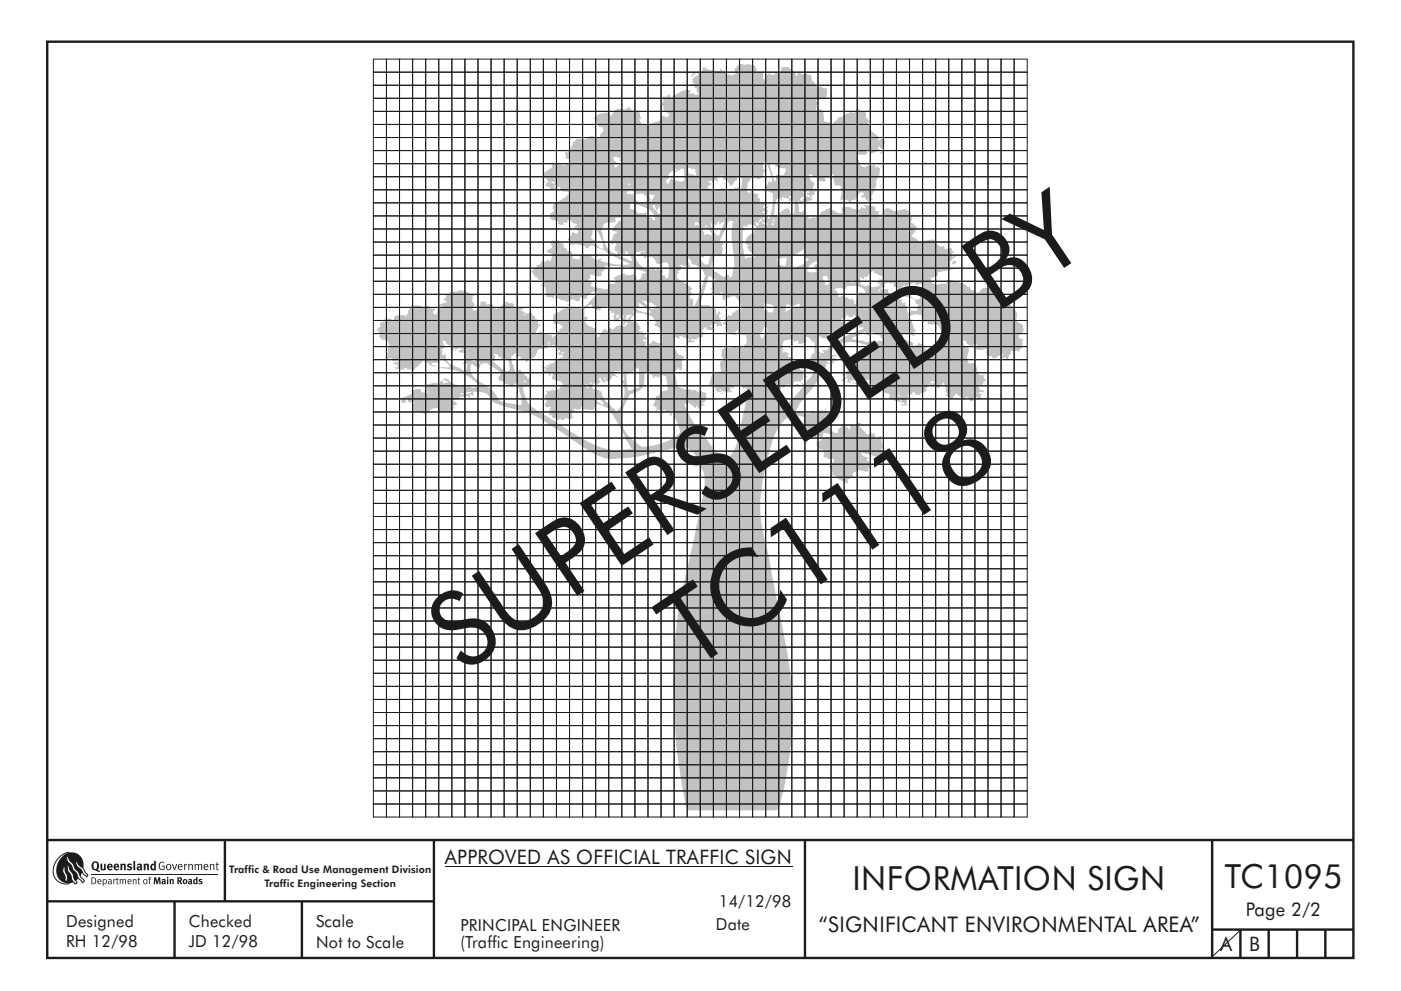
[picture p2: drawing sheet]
<svg xmlns="http://www.w3.org/2000/svg" width="297mm" height="210mm" viewBox="0 0 297 210" stroke-linecap="round" stroke-linejoin="round" font-family="sans-serif">
<defs><g id="words">
<g font-size="22.4" fill="#1f1a17">
<text x="97.9" y="142.9" transform="rotate(-34 97.9 142.9)">SUPERSEDED BY</text>
<text x="146.9" y="142.3" transform="rotate(-34 146.9 142.3)">TC1118</text>
</g>
<g font-size="7.1" fill="#1f1a17">
<text x="180.8" y="188.7">INFORMATION SIGN</text>
<text x="259.7" y="188.5">TC1095</text>
</g>
<text font-size="4.6" fill="#1f1a17" x="173.6" y="197.7">“SIGNIFICANT ENVIRONMENTAL AREA”</text>
<g font-size="4.2" fill="#1f1a17">
<text x="94.3" y="183.3">APPROVED AS OFFICIAL TRAFFIC SIGN</text>
<text x="258.7" y="201.9">A</text>
<text x="264.8" y="201.9">B</text>
</g>
<text font-size="4" fill="#1f1a17" x="264.2" y="194.3">Page 2/2</text>
<g font-size="3.5" fill="#1f1a17">
<text x="14" y="196.7">Designed</text>
<text x="40" y="196.7">Checked</text>
<text x="67" y="196.7">Scale</text>
<text x="97.6" y="197.5">PRINCIPAL ENGINEER</text>
<text x="151.8" y="197.3">Date</text>
<text x="152.4" y="192.4">14/12/98</text>
<text x="14" y="201">RH 12/98</text>
<text x="40" y="201">JD 12/98</text>
<text x="67" y="201">Not to Scale</text>
<text x="97.6" y="201.2">(Traffic Engineering)</text>
</g>
<g font-size="2.2" fill="#1f1a17">
<text x="48.6" y="185.2">Traffic &amp; Road Use Management Division</text>
<text x="56.1" y="188.1">Traffic Engineering Section</text>
</g>
</g></defs>
<path d="M81.4 67.6h1.6l.1 .4 .2 .1 .3-1 .9-.2h1.3l.2 .3 .2-.4 .2-.1 .1-.3a.88 .88 0 0 1 .5-1.1l.3-.5a3.7 3.7 0 0 1 2.5 .4l.3-.3 1 .1v.2a.73 .73 0 0 0 .9 .2l.3 .2-.3 .4-.2 .1 .1 .5 .7 .1 .1-1.1 1.1-.4 .1-.3h-.7l-.1-.1 .6-.4 1-.2v-.2l-.6-.4 .1-.3h.4v-.8l.9-.2-.4-.2 .3-.1 1.7-.2 .1-.2h.4l1.4 .3 .7 .5 .3-.2 .6 .4-.1 .2-.4 .1 .1 .7-.2 .1 .5 .7 .1 .4-.4 .4v.6a.92 .92 0 0 0 1.4-.7l.3-1.1h1l.4 .7 .5-.2h.6a.97 .97 0 0 0 .7 .9 .97 .97 0 0 0 1.1-.4l1.1-1 .6 .4 .8-.2v.3l.4 .1-.2 .4 .1 .3h.3l.2-.3 .7 .4 .1-.3 .9 .3-.5 .2-.2 .5 .6-.1 .5 .5 1.2-.2 .1 .6 .6 .2-.1 .5 .8 .4-.2 .6 .7 .5-.5 .1-.6 1.4 .9 .2-.3-.5 .7 .1v.3l1.4 .4h.7v.4l.2 .2 .1-.4 .7-.1 .1-.8 .4-.1 .2-.4 .5-.4 .1-.2-.8-.5-1-.1-.2-.8v-1.3l1.3-.5 .7-.6 .5 .1 .2-.5 .5 .1 .3-.1 .5 .2 .2-.3 1.7 .5a11 11 0 0 0 3.6-3.6 1.98 1.98 0 0 0-2.4 1.5l-1.3-.3-.2 .8h-.8l-.7-.4-.9 .5-.4 .1v-.3l-1.1-.1-1.2-.6v-.4h-.3l-.1 .6-.7-.3-.3 .3-.1-.3-.4 .1-.2-1.3 .2-.8h-.4l-.1-.4-.9-.1a1.18 1.18 0 0 0 1-1.1v-.1h-.5a.65 .65 0 0 1-1-.1l-.1-.5h-.2v.3l-1.2-1.6 .8-.2v-.2l-.2-.2 .8-.2-.2-.4 .9-.1 .1-.7 1 .1 .4-.4h.3l.2 .5 .6-1.7-1.3-.5 .3-.4a.98 .98 0 0 0 .8-.7l-.2-.9 1.6-.5 .1 .6 1 .2 .1 .9 .5 .1 .2 .6 .9-.1 .3 1.6 1.3 .3-.1-.1 .4-.2-.3-.7 1.8-.1 .1 .3 .5-.1 .5 .5 .9 .6 .4-.3 .5-.1-.2 .4 2.1 .6 2.3 .3 1.8-.1 .1-.2-2.1-.8-2.4-1.3-.9-.7-1.7-.6a1.16 1.16 0 0 0-1.3-.4 .86 .86 0 0 1-1 .4l-.2-.4-1-.1a1.95 1.95 0 0 0-1.6-.1h-.5l-.4-.4 .1-.5-.2-.1a.78 .78 0 0 1 .7-.9l.1-.6 .5-.1 .6 .3 .3-.4-.3-.5 .3-.5-.5 .1-.4-.2 .6-.4-.2-.3h-.6l-.2-.4-1-.4 .1 .6h-1l.1 .5a1.01 1.01 0 0 1-1.3-.5h.2a1 1 0 0 0-1.1-.5l-.6-.3-.1-.4 .1-.8 .9-.6-.5-.2 .1-1.2 .3-.1a1.36 1.36 0 0 0 1.3-.6l1-.6 .7-.8v-.4l-.5-.1a.81 .81 0 0 1-1.1-.4l-.2-.6-.5 .1v.2l.2 .1 .1 .2-1.9-.1v-.4l-1-.3 .2-.5 .6-.4-.4-.3-.1-.3-.9-.4a.52 .52 0 0 0 .3-.8l1.7-1.2v-.6a2.87 2.87 0 0 1 2.7 .3l.3-.6 .7 .2v-.7l.3-.3-.9-.1-.3-1.4 .6 .1 .4-.9h.4v-.1l-.2-.2a1.1 1.1 0 0 0 .5-1.2l.5-.1 .1-.4h.9a1.98 1.98 0 0 0 2-.6l.9 .1 1.2 .3 .1-.2a.65 .65 0 0 1 .3-.9l.5-.5-.2-.7h-.7l-.2-.2-1-1.8 .4-.1 .3-.4a4.3 4.3 0 0 1 2.7-.6l.1 .6h.2l.4-.6a1.53 1.53 0 0 1 2-.8l.7 .2 .3-.4 .6-.1 .1 .4a2.55 2.55 0 0 0 1.8 .6l.2 1 .4 .2-.6 .3 .3 .7 .4 .4a3.6 3.6 0 0 0 2.7-.6l.8-.1 .5-.7-.1-.6 1.4 .5 .3-.5v-.3l-.2-.2-1-.1 .1-1.2-.4-.2-.1-.3 .6-.8-.3-.3v-.5h.9l.3-.5 .6 .7 1.1-.7a3.8 3.8 0 0 1 3-.8l-.2 .8 .8-.2 .4 .4 .2-.1 .6-.2-.1-.2a.67 .67 0 0 1-.4-.9l-.5-.2 .1-.4h-1l.1-.2 .7-.2-.1-.3-.4-.2 .4-.2-.3-.3 1.3-1v-.2l-.2-.2 1.3-.6-.2-.4a.54 .54 0 0 1 .8 .1l1.2 .4 1.3 .2h.4l.1-.5 .5 .6 .3-.3 .8 1.1 .4-.3 .5 .3 .8-.4-.2-.9 .7-1 .8-.1 .3 .1 .1 .2a2.82 2.82 0 0 1 2.4 .1l.2 .4a.63 .63 0 0 1-.1 .9v.3l.8-.3h.7l.1 1.3 .2 .3 .9-1.3 1.2 .3a1.28 1.28 0 0 1 1.5-.7l.1-.9 .3-.1a1.24 1.24 0 0 1 1.8 .8l.3-.2 .2 .2 .5 1.1h.2l.2-.7 1.3 .5 .3-.4 .5 .3 .7 .2 .1 .5a1.11 1.11 0 0 0 .7 1.1l.1 .6 1.3 .1v.3l1.2 .2-.2 1.9-2.3 .5 .7 .8-.4 .2-.2 1.2 1.1-.2 .5 1 .1 1.4 .6 .3 .9 .1 .1 .4 .6-.6 .6-.3 .1-.5 1.3-.3 .3-.2 .2-.4 .4-.1a1.17 1.17 0 0 1 1.4 0l.1-.6 1.2-.3-.6 .3a1.2 1.2 0 0 0 1.3 .4l.4 .1v1.1l.3 .1 .5 .7-.5 .3 .6 .5v1l1.9 1.6-.3 .6 .8-.3h.4l.4 .8-.1 .2-.4-.1-.1 1.1-.4-.1-.3-.4-.2 .2v.4l.6 .3-.3 .1-.7-.3 .2 .4-1.5 .6 .1-.7a.77 .77 0 0 0-1 .2v.1h.4l-.3 .4-.3 .1-1.3-.1-.6 .4 .6 1.1 .2 .9 1.1 .4a1.19 1.19 0 0 1 1.5-.3l.4-.3 .3 .8 .3-.5 .1 .2 .6 .3-.2 1.9a1.52 1.52 0 0 0-.7 1.8v.6h-.6l.3 .6-.3 .2-.1 .3a.83 .83 0 0 0-.1 1l.2 .2-.4 .3a.91 .91 0 0 1-1.3-.8l-.7 .1-.2-.1 .2-.3 .5-.3-.3-.4h-.4l-.7 .7-.6 1-.6-.1-.3 .6-.9-.6h-1.3l.2-.7a1.04 1.04 0 0 0-.2-1.4l.2-.8-.3-.2-.9 .1-.4-1.5-1.7-.3v.3a.51 .51 0 0 1-.2 .6 .51 .51 0 0 1-.6-.1h-.5l-.2-.7a1.09 1.09 0 0 1-1.3-.7l-.7 .1 .3 .9a.8 .8 0 0 0 .7 .7v.7l-.2 .8a.77 .77 0 0 1 1 .1l-.6 .4v.6l-.5 .1v1l-.4 .1v.2l-.2 .1-.3-.3-.1 .4-.7-.2-.3 .5-.4 .1-.4-.6h-.3l.4 2.3 1.1-.3 .1 .6 .3 .6h.5l-.1 .5 1.5-.2 .4-.3a1.35 1.35 0 0 0 .8-1l.8-.1 .1-.4 .5 .1 .2-.4h.4l.1 .3 .7 .4 1.3 .5 .3-.2v-1.1h.4a2.74 2.74 0 0 1 2.1 .3l.5 .1 .1 .3 1.1-.6h-.2v-.2l1 .4v-.3l-.5-.5 2.6 .3 .1 .9-.3 .1h1.1l-.2 .4v.3l.6 .1 .3-.2 .3-.9 .6-.3 1.2 .2v.4l2.4-.4h.6v.3l.5-.1 .3 .8-.2 .1v.6l.4-.1 .1 .6-.2 .2v.4l1.3 1-.1 .3-.6 .1v.3h.5l-1.1 1.1 1.1 .7 .4 .5 3.3-.4 .5 .8a1.04 1.04 0 0 0 1.7 .5l.1 .7 1.5-.2v.7l.5 .1-.1 .2-.3 .1v1l.2-.5 .7 .2-.5 .2-.7 .9-.6-.2v.4h.4l-.1 1.2 .9 .1-3.4 .8 .1 .6-.7 .1-.3 .4-.5 .1a1.33 1.33 0 0 0 1.5 1.5l.1-.3 1.8-.1-.1-.7h.9l3.3 1.1 .1 .3 .6 .1 .3 .6 .8 .2v.3l.4 .1a1.19 1.19 0 0 0 1-.7l.4-.4 1 .1 .8-.1v.6l.8-.2 .1 1.8 .7-.3a.68 .68 0 0 1 .7 .8v.4l.3 .2-.1 .3-.7 .3 .1 .3 1.9-.5 1.1 1.1a1.62 1.62 0 0 1 .2 2.1v.2l.6 .4 .9 .3 .2 1.2-1.2 1.3 .1 .2a.47 .47 0 0 0 .7 .4h.3l-.2 .3-.1 1.3-.1 .5-.5 .1 .1 .4-.5 .1-.1-.3-1.3 .2v.7h-.3l-.2 1-.4 .2-.2-.7-.4 .3-.6-.4 .5-.2v-.3l-2 1-.2-.1-.2-.4h-.6l-.6-.6 .1-.5h.4l-.1-.3-.8-.2-.3 .2a1.59 1.59 0 0 1-1.6-.3v-.4l.5-.2-.4-.3-.6 .2-.1 .4-.4-.2a1.41 1.41 0 0 1-1.1-1.2l-.8 .1 .7 1.3h.7l.1 .6-.2 .8a2.27 2.27 0 0 0 .2 2.1l1.1-.1 .4 .7 .3 .8a.92 .92 0 0 0 .4 .9 .92 .92 0 0 0 1 0h.4l-.1 .3-.4-.1 .1 .8h.4v.5l-.5 .1v.4l-.5 .4-.5-.2 .2 1.1 .8 .1 .2 .5h-.3v-.2l-.9 .1v.3l.8 .1-.4 .2v.6l-.3 .3-.5 .1 .3-.2-.6-.4v.3l-.5-.1v.6l-.7 .2 .2-.9-.5 .3-.2-.4-.9 .4-1.6-1.1-.6 1.1-.4-.1-1.1-.6 .4-.5-.6-.2 .2-.2v-.4l-.4-1.5-1.2 1.2-1-.6-1.2-.1-.1 .7h-.3l.3 .6-1.6 .6 .2 .1v.3l-.4-.1v-.2l-.7 .2-.2-.5-.4-.1v.4l-.5 .1-.5 1.1-.1-.2h-.2v1.3h.2v.2l-.7-.1-.6 .1v-.3l.6-.1 .1-.2-1.5-.4h-.7l.1-.4h-1.2l.2-1.2-1.4-.3 .3-.3-.8-.7h-.2l-.6 .9h-.5v-.6l.4-.2-1.1-.2-.2-1.5-2.6-.1 .2 .5 .2 .1-1.2 .5v-.3l.5-.2-.5-.5-1.1 .2v.2l.4 .1-.1 .2-.9-.3 .3-.6h-.6a.4 .4 0 0 1-.4 .5l-.4-.1v-.2l1.4-.9-.4-.1 .1-.9 .8-.2 .1-1-.7-.5 .6-.2a1.04 1.04 0 0 1 .8-1.3l.2-.2-.1-.2a1.68 1.68 0 0 0 1.8-1.2l.9-.1 .3-.1v-.3a8 8 0 0 0-6.8-.1l-.6 .5-.5 .7-.2 .9 .6-.1 .7 .2-1.1 .3-.2 .3h.2a.68 .68 0 0 1 .9 .2h.5l-.1 .3h-.7l-.2 .4-1.7 .1 .1 .3 .2 .1-1.3 2h-.2a7.1 7.1 0 0 1-2.4 3.9l-2 2.5-.7 1.5 3.1 .3 .4-.1-.2-.5h.2l.7 .7 .4-.3-.2-.2 1.3-.3 .2 .5 .3-.6h.3a.99 .99 0 0 0 1 .9l-.1 1.1 .5 .2 .1 .6-.7 .2v.4l.5-.2 .1 .1-.8 .3v.2l1 1.1h.8l.1-.8a1.11 1.11 0 0 0 .9-.8h.6v.1a.55 .55 0 0 0 .7 .5v.3a.74 .74 0 0 0 .4-.9l.7-.1 .1 .4 .8-.7 .4-.1 .3 .1-.4 .6 1.6 1.8h.4l.3-.5 .2 .1 .1 .3 .5-.2 .4 1.2 1.1-.6 .4 2.4-.3 .5 .4 .7h-.4a.39 .39 0 0 1-.3 .5v.4l-.2 .1v-.4l-.7 .1-3-.8-.1 .5 .7 .4 .9 .2-.5 .4 .8 .6v.8l-.4 .5v.7l-2.5-.3-.1 .3-.5 .1-.2 .2 .1 1-.6-.1v.3l-.6 .1 .1 .9-1-.4a2.3 2.3 0 0 1-1.6-1.2l-.7-.2v-.5l-.3-.2v-.2l.3-.1-.1-.3-.4-.2a.39 .39 0 0 1-.1-.4 .39 .39 0 0 1 .3-.3l.1-.1-.1-.4 .4 .2 .2-.8-.3-.2-.8 .1-.3-.2-.9-.2 .3-.8-.1-.4-.3-.4-.9-.1-.4-1.1 .1-.4 .5-.2 .5-.3-.7-1h-.4l.1 .7a.39 .39 0 0 1-.5-.5l-.5 .1-.3-.6-.5-.3-.2 .4-1.2-.3a.68 .68 0 0 0-.7-.6l-.1-.5 .1-.6 .4-.2-.2-.3 1 .1-.1-.4 .4-.3v-.4a4.3 4.3 0 0 0-5.8 2.2 41.8 41.8 0 0 0-3 10.1 27.7 27.7 0 0 0 .5 15.2l2.9 14.6a88.6 88.6 0 0 1 2.6 25 88.7 88.7 0 0 1-2.7 15l-.7 1.2h-18.9l-.3-1.2a112.7 112.7 0 0 1-2.6-23.4 101.6 101.6 0 0 1 1.7-21.8l3.1-13.3a57 57 0 0 0 1.8-10.2l-.3-1.8-.6-1.4a5 5 0 0 0-4.3-4l-4.4 1.1a35.7 35.7 0 0 1-11.1 1.4 23.4 23.4 0 0 1-8.2-4.6l-2.2-1.5-1.9-1-1.4-1.1-2.3-1.2v-.2l-6.9-1.8-1.4-.7-.4-.8a2.9 2.9 0 0 0-3-1.3h-.8l.3 .5v.2l-.2 .1-.7-.1 .2 .6-.4-.1-.5-.5-.1 .4h-1.4v.4l-.4 .1a.59 .59 0 0 0-.8 .4v.1l.5 .1v.2l.3-.1a.66 .66 0 0 1-.8 .6l-.3 .1v.2l.5 .1-.8 .9-.5 .1-2.3-.2v-.7a3.6 3.6 0 0 0-2.5 1.3h-.3l-.8-.2-.1-.3-1.5-.2-.1-.4a1.47 1.47 0 0 1 .4-1.3h-1.1l-.4-.2 .1-.6-.6-.2 .1 1.1h-.8l-.1-.9 2.4-1.1v-.2h-.3a1.46 1.46 0 0 1 1.9-.7l.3 .6 1.5 .1-.1-.2-.5-.1 .3-.3-.3-1 1.1-.4a2.13 2.13 0 0 1 1.9 .2l.1-.5 .3-.2 .3 .5 .8-.2 .1 .2 .1-.4-1-.2v-.4l1 .1a3.8 3.8 0 0 0 3.1 1.5l.3-.5h.3l-.2 .7 .1 .1 .3 .1 .1-.4 .7 .1a.86 .86 0 0 0 1.2 0l.5 .2 .4-.6-.3-.1a12.3 12.3 0 0 0-8.2-3.5l-.2-.1h2.3v-.3l-1.2-1.1-.8-.5-.6 1h-1.2l-.1 .3 1.2 .5-1.2-.2-1.8-1.1-2.3 2.4-.3-.5h-.8v-.4l-1.5 .6-.1-.5a.94 .94 0 0 1-1.2 0l.7-.2 .1-.5-.8-.4 .3-.2 .5 .2 .2-.6-1.1 .2-.4-.7-.8 .3-.4-.1v-.3l.3-.1 .1-2 .7-.1-.7-1.3-1.4-.3v-.4l-.5-.1 .1-.2 .2-.2-.5-1h-.2l.2-.4 .5-.3v-.5a.89 .89 0 0 1 1.2-.7v-.2zM185.7 97l.5 .1-.4 .2zM150.3 58.5l1.4 .7-.1 .3-.7 .4 .1 1.1-.3 .3 .8 .3-.8 .5 2 .4 .1-.6h.4l.1 1.7 .6 .1-.2-.6a.81 .81 0 0 0 1-.2l.8-.1 .4 .2a4.1 4.1 0 0 1 1.3 2.5l-1.3 .4a.51 .51 0 0 1-.7 .5v.5l-.2 .1-.5-.2-.6 .7-.3 .2 .3 .7h-.7l.1 .3 .9 .4-.4 .4 .1 .8 1.4 .6 1 .2-.6-.6a.44 .44 0 0 0 .5-.5l.3 .1-.1 .8 1.7 .2 .2 1.5-.1 .4-.4 .1v.5l-.2 .1-.6-.1-.6 .2v-.4h-1l-.2 .3-.4 .1-1.3-.1a.38 .38 0 0 1-.5 .5l-.1 1.5 .2 .2a.51 .51 0 0 1 .4 .6l-.6 .1-.2 .3 .1 2-.1 .4-1.7 .1-.6 2.2 .7 .6 .8 .1-.3 .2 .2 .3 .5 .3 .5 .1 .2-.2 .9 .1 .1 .2 1.2-.1v-.3h-.4l.1-.7 .7 .2-.1-.8 1.7 .2 .4 .7a.41 .41 0 0 1 .6-.2l.2 .8 .1 .9-2.3 9.9a3.9 3.9 0 0 1-2.1 3.1l-.7 .1-1.1-.9-1.8-2-.6-1a11.8 11.8 0 0 1-3.4-4.5l-1.4-2.9 .5-.2v.2l.2-.1 .1-.4 1.7 1.3v-.6l.8 .8 .4-.6 .8-.3-.4-.1-.2-.3 .5-.3a.76 .76 0 0 1 .4-.9 .57 .57 0 0 1-.2-.8l-1-.3 .2-.2-.5-.1-.2 .4-1.1-.6-.7 .2v-.4l-.4 .1-.1 .1-2.3-.6-.4-2.5a.83 .83 0 0 1 .5-1.3l.1-.5 .2 .6 .6 .1v-1.7h-.1l.7-1.1-1-.5-.1 .2-.5-.5-.2-.6-.7-.2v-2.4l.4-.2 .6 .2v.3l.4-.3-.1-.5 2.1 .8-.4 .4v.3l1.5-.1v-.3l-.7-.1v-.2h1.4v-.3l1.1-.2 .2-1-.3-.4 .5-.4 .1-.3h.2l.1 .5 1.2 .1 .5-1.2 .7 .1-.4 .2 .2 .2 .5-.2 .6 .1-.4-1.4 .2-.1-.1-.3h-.4l.1-.6 .4-.2-.5-.5-.2 .1v.5h-.3l-.2-1.2-.8-.3-.4-.4-2.1-.1zM108.4 75.5l.8-.5 .8-.1-.1 .3-.5 .1v.4h.9l.4 .6h.7l.2 .1-.2 .5 .5-.3 .3-.4a2.19 2.19 0 0 0 1.9-2.1l1.8-.2 .3-.3-.1-.3 .1-.1 .3 .1v.4a1.19 1.19 0 0 1 1.1-.6l-.1 .5 .7-.2v1.2l.2-.1v-.3l.3 .1 .1 .3-.4 .2-.2 .4h1.1v.6l-.8 .2a.61 .61 0 0 1-.9 .4l.1 .4-.7 .4-.4-.1-.2 .4-.5-.1-.1 .3 .6 .1-.6 .1-1.1-.1 1.1 .5-.1 .3-.6-.2 .1 .5 1.1 .2 .3 .2-.3 .2 .2 .3 .2 .1v-.6l.7-.1-.4 1.2 1.7 .5a.75 .75 0 0 1 .6 .8l-.6 .2 .1 .4-.3 .2-.9 .3-.8-.1a.85 .85 0 0 1-1 .2v.3h.3l-.1 .3a.69 .69 0 0 0-.5 .6 .69 .69 0 0 0 .3 .7l.1 .6-.5 .4 .2 .4a1.06 1.06 0 0 0 1.2 .1l-.3 .7-.1 .7a.43 .43 0 0 0 .6 .4l.2 .6h.9v.5l.8-.4v.3h.8l.1-.4 .5 .1a.83 .83 0 0 0 1.1-.1l.4-.1-.5-.1-.1-1.1h.5l.1-.2-.2-.3 .2-.2h.4a.65 .65 0 0 0 .9 0l.1-.4 .4 .3 .1 .3 1.3 .1a.78 .78 0 0 0 1.2-.7l.2-.6a4.4 4.4 0 0 1 3.7 2.6l1.6 2.7 1 2.2 1.2 2a12.4 12.4 0 0 1-9.4-1.6l-8.5-5.2-2.2-1.3-.2-.3a5.1 5.1 0 0 1-2.6-3.8l-.2-.9a1.66 1.66 0 0 0 1.6-2.5l-.2-.1 .1 .7-.3 .1-.3-.4-.3-.2a1.01 1.01 0 0 0-.9-.7l-.2-.6-1.1 .5-.7-2.1zM136.6 79.1a.93 .93 0 0 1 1.3 .3l.4 .2 .2 .6 .7-.4v.2l.6 .1 .1-.5 .3-.1 1 .4 .3 2.9h-.6v.3l-.9-.2a.9 .9 0 0 1-.9 1.1 .67 .67 0 0 1-.2 .9l-.6 1.1 1.1 .5-.3 .6 1.1-.1v.4l.4-.1v-.3h.6v.2l-.2 .1-.1 .2 1-.1 .1-.3h.6l1.6 4.5a10.8 10.8 0 0 1-7.3 3.2h-.8a8.2 8.2 0 0 1-4.2-5 8.8 8.8 0 0 1 1.7-6.1 4.2 4.2 0 0 0 2.9-2zM174.5 91.9h.3a1.06 1.06 0 0 1 1.4 1l-.4 .1v-.3h-.7l-.1 .4-.6-.1zM172.7 91.8l.5 .1-.5 .1zM141.9 87.6l.5 .1v.4l-.2 .1zM125.8 81.3l.7-.1-.1 .4h.3l.6-.5v-.3l-.3-.1-.1-.4 .5-.1a1.07 1.07 0 0 0 .9 1l-.3-1.1h.5l-.2 .6 .5 .3 .2-.4 .4 .2 .4-1a2.65 2.65 0 0 1 2.6 3v.8a4.4 4.4 0 0 1-1.7 3.6h-.3v-.4a9 9 0 0 1-2.5-2.5l-.2-.4a1.47 1.47 0 0 0-1.8-1.3l-.5-.8 .4-.1zM166.2 72.4l.4-.2 1.6-.1 .2 .5 .3-.3h.4l.2 .7 .7-.1 1.1-.5-.4-.9a1.36 1.36 0 0 1 1.6 1.1l.4-.1v2.6h-.5l-.3 .8-.5 .1 .1 .2 .2-.2 .2 .2v.8l.7 .3v.6a3.2 3.2 0 0 1-1.6 2.9 .67 .67 0 0 1-.7 .8v-.6l-.4 .5 .6 .4-2 2.3a3.9 3.9 0 0 1-3 2 9.7 9.7 0 0 1 .2-4 .83 .83 0 0 0 1.1-.6l1.6 .2-.2-.3 .3-.6 1.4 .1v-.4h.3l.3-1.2-.4-.1v-.2l.6-.1-1.3-.6 .2-.5-.6-.1a.72 .72 0 0 1-1.2 0l-.2-.1 .2-.9 .4-.1-.2-.1 .1-.6-.7-.3-.6-.4 .6-.1a1.09 1.09 0 0 0-1.5-.4 3.7 3.7 0 0 1 .3-2.4zM99.8 77.3l.5-.1 .1 .4 1.3 .4a1.07 1.07 0 0 1 1.8-.8l2.6 1.8 .2 .3-.4 .4a.68 .68 0 0 0 .2 1.2l.5-.1 .7 .7 .9 .3 .1 .3 .8-.3v-.5l.9 .4 .5 2.8v1.4l-2.7-.4a3.8 3.8 0 0 1-2.2-.8 7.5 7.5 0 0 0-3.7-3.6 3.3 3.3 0 0 1-2.1-3.8zM126.7 84.9a.95 .95 0 0 1 1.2 .5l.1 .4-.3 .1-1-.7-.2-.1zM190.7 84.6l.4 .2 .1 .4-.4-.2zM190.5 83.8l.2-.1a.37 .37 0 0 1-.3 .5zM192.4 83.8h.3v.4l-.3-.2zM97.7 83.4h.5v.3l-.5 .1zM98.8 83.2l1.1-.1 .1 .1-.8 .3h-.4zM153.1 83.4l.2-.1v.2h-.3zM152.6 82.7h.4l-.4 .2-.2-.1zM132.8 79.3a1.3 1.3 0 0 0 1.7-1.2h.9l.1 4.1-2.3 .7-.2-1zM124.1 81.6a.69 .69 0 0 1 .7 .8l-.5-.2v-.4h-.2zM168.8 81.5l.3-.1 .3 .4-.7-.1zM125.2 81l.2 .2 .1 .3-.3 .1zM180.9 81h.2l-.1 .4h-.2zM208.9 81.3h.4l-.3 .1zM197.4 80.9l.9 .1-.2 .3-.9 .1zM156.6 80.9l.3 .1 .1 .2-.4 .1zM111.1 80.7l.6 .2-.6 .2zM130.2 78.9l.6-.2 .7 .1 .5-.3 .3 2.2a3.3 3.3 0 0 1-2.1-1.8zM170.8 79.7l.5 .2h-.6zM178.7 79.4h.4l-.5 .4zM87.7 79.2a.61 .61 0 0 1 .9-.1zM111.7 79h.2l.2 .2-.5 .1zM93.8 72.3l.8 .1v.5l1 .5a.72 .72 0 0 0 .4 1l.2-.4 .4 .1-.1 .4 .4-.5 1-.2v.4l-.5 .2-.1 .2 1.6 .4a.49 .49 0 0 0-.3 .7l-.2 .2 .2 .4-.4 1h.5v-.3a1.33 1.33 0 0 1 0 1.8l-.1 .1-.6-.4-1.2-.7a2.62 2.62 0 0 1-2.3-2.9l-.3 .1-.2 .5-.3-.5 .2-.5h-.3v-.4l.6-.3zM104.7 75l1 .3 .1 .6 .5-.1a.76 .76 0 0 0 1.1 .4l.3-.1 .2 1.1a1.02 1.02 0 0 1-.8 1.6l-2.7-2.2 .5-.1v-.3a.89 .89 0 0 0-.2-1.1zM169.9 77.9l.9 .2-.1 .2-.8-.1zM101.5 76.8h.3v.3h-.4zM175.3 76.5l1.1 .2-.1 .2h-.7l-.3-.1zM100 76.2l.8 .2v.4l-.9-.3zM101.3 75.8h.2l-.1 .4zM99.1 75.4h.2l-.1 .4zM173.5 75.1l.4 .2-.1 .2h-.2zM119.1 74.6l.4 .1-.4 .4zM173.5 71.2l.7 .5a1.53 1.53 0 0 0 1.4-.1l.2-1.1 .6-.1 .9 .3a1.02 1.02 0 0 1 1.1-.4l.3-.1-.1-.8a.85 .85 0 0 0 .5-1.3l-.8 .2v-.7h.5a.92 .92 0 0 0 .8-1l.1 .4h.3v.3h.9v-.5l.9 .5-.2 1.3 .6 .8h.9v.4a19.6 19.6 0 0 0-8 4.6l-.7-.2v.4l.4 .1-.1 .2-1-.2-.2-1.3zM192.5 67.2l1.4-.5 1.5 .2a1.61 1.61 0 0 0 .6 1.4l.7-.1v.6a2.56 2.56 0 0 1 2.6 .8l.4 1.3 .3 .2a1.1 1.1 0 0 1-.7 1.5l-.6 .2a1.93 1.93 0 0 1-1.9 2.1l-.6-.8a1.82 1.82 0 0 0-1.6-1.3v.4l-1.1 .2 .2-.6-1.4-.6-.9-.1v-1.3l1 .2a1.25 1.25 0 0 1 1.4 .3v-.9l.6-.1-.6-.6-.6-1.8zM98.2 74l.7 .2v.1l-.1 .1-.5-.1zM115 73.2h.4l-.7 .6zM134 67.2l.9-.9 1.2 .2 2.3 .7 .7 1.4-.3 .2-.1 .4a1.71 1.71 0 0 1 1.7 2v1.4a1.53 1.53 0 0 1-1.6-.1v-.3l-.4 .1v.2l-1.5 1 .1-1.1-.6 .1-.1-.4 .9-.2-.2-.5h-.4l.4-.3-.4-.2-1.1 .1v-.2v-.1l1.2-.3-1.2-.1v-.3l.3-.3-.9-1.6h-.4l-.1 .2-.7-.2zM116.1 72.6h.3l.2 .2-.5 .1zM180.7 71.7l2.7-1.3 .3 .6 .7 .2 .2-.6 .6-.1a.8 .8 0 0 0 1 .6h.4l.1 .3a.49 .49 0 0 0 .5 .5l-.1 .5a1.24 1.24 0 0 0-1.3 .2 1.29 1.29 0 0 0-1.7-.1l-.7 .1-.3-.3-2.5-.3zM161.9 69.4l.7-.1v.2a.88 .88 0 0 1-.3 1.2l-.7 1.2-.3-.4-.1-1h.3zM187.3 71.4h.3l-.1 .3-.2 .1zM124.5 65.1l.9-.5 .2 .8 1.7 .4v-.3h.3l.1-.5 .6 .2 .2-.2a.67 .67 0 0 1 .9 .6l-.5 .2 .7 .2-.1 .3 .6 .1 .2 .4-.4 .2 .3 1.1 1.1 .1-.1-.7 .5 .1 .1 .5h.4l-.1 .8 .3 .1 .1-.5h.5l.3 .2-.5 .1-.1 .4-1.8-.2-1 1-.6-.6-.4 .9-.9-.5-.6 .9-.3 .2 .1 .2-.4 .5-.7-1.4 .1-.6a2.53 2.53 0 0 1-2.3-1.8l.5 .2 .2-.8h-.7v-.7a1.1 1.1 0 0 1 .6-1.4zM150.6 69l.4 .1v.3h-.3zM132.9 66.8l.6 .1 .3-.2 .2 .2-1 .8 .2 .3-.2 .1h-.2zM130.8 66.9l.3-.1 .2 .1-.5 .7-.2-.5zM131.8 67l.5 .1-.4 .5zM153.1 67.1l.4-.1-.5 .2zM110.9 66.4l.6 .4-.3 .1zM190.4 63.1a3.6 3.6 0 0 1 3.7 .8l.1 .5 .5 .2-.3 .9 .1 .3-.3 .2-1-.1-.3 .6h-.2a1 1 0 0 1-.4-1.3v-.3h-.4v-.7l-.6 .1-.2-.3 .1-.5-1-.1zM134.3 65.9l.3 .1v.4h-.4zM135.3 64.2l2.8 2a4.2 4.2 0 0 1-3.1-.6l-.2-.4 1 .1zM162 64.4l2.1 .5-.2 1.4h-1.1a.52 .52 0 0 0-.7-.5zM166.7 64.6h.3l1.2 .3 1.4-.5-.2 .7-.7 .2a2.17 2.17 0 0 0-2 .8l-.2 .1zM136.1 63.8l2.3 .5 .2 .4 .6 .2-.5 .5-.6 .2zM144.1 56.2l.3 .1a.51 .51 0 0 1 .7 .4l.5-.4 .6-.2-.4-.4 .1-.6-.3 .2 .1-.4a.6 .6 0 0 1 .8 .5l.2 .8a2.8 2.8 0 0 1 2.8 2.5 32.5 32.5 0 0 1-2.3 6.1l-.3 .1 .1-1.4-.8-.2 .5-1.2-.4-.3v-.2l.5-.3-3.2-2.3v-.9l.4-.2v-.2h-.3l.1-.3 .5 .1-.1-.6 .4-.1v-.3h-.5zM120.3 64.4l.3 .3-.2 .1zM109.4 64.6l.5-.2zM177 61.3l.7-.2h.9l.1 .2 .6-.1 .1-.3a1.96 1.96 0 0 1 1.7-.2 2.78 2.78 0 0 1 2.2 .9l.2 .6-1.3-.2-.7 2.5-.4 .1 .1-.8-.5-.2v-.4l-.7 .4-.3-.5h-.7v-.4l-1.2 .3-.2-.7a.6 .6 0 0 0-.7-.7zM193.3 62.5l.7-.4 .9-.2 .1 1.5-1 .2-1.1-.8zM187.5 60.2l.7-.1v-.2l.6 .3 .8-.1-.2 .6 .7 .2 .2 .3-.2 .4a.86 .86 0 0 1-.6 .9 .86 .86 0 0 1-1-.3l-.2-.2v-.7l-1.4 .2-.1-.5 .8-.1zM191.5 60.6l.3-.1 .1 .3 2.1-.8 .1 .4 .3 .1 .8-.3 .2 .2 .1 .3a6 6 0 0 1-5.1 1.8v-.2a.7 .7 0 0 1 .4-1l.6-.4zM186.4 61.4l.3-.1-.3 .5h-.2zM125.2 58.3l.7 .1a1.69 1.69 0 0 0 1.7 0l-.1-.8 .5-.1v-.3l.4-.1-.2-.7a22.7 22.7 0 0 1 8.7 1.4l-.1 .2-.6-.1-.4 1.3-.4 .1-.1 .2h-.2l-.1-.8a.49 .49 0 0 1-.6-.5l-1.3 .3v-.3l-.6 .3v-.6l-1.6 .6-.8 .5 .5 .5v.2l-.3 .2-.1 .4a.86 .86 0 0 0-1.3 .7h.3a1.33 1.33 0 0 1-1.7 .2l-2.2-.5a.44 .44 0 0 1 0-.5 .44 .44 0 0 1 .5-.1l-.4-.1v-.5l-.8 .1 .2-.3a.83 .83 0 0 0 .4-1zM182.4 58.7l.4 .5h.4l.1-.5 .5 .1 .8-1 .6-.3v.3l2.1 .9-.4 .7-.5-.4v.7l-.4 .1 .2 .3 .3 .1-.1 .4-.7 .2a1.72 1.72 0 0 1-1.6-.2l-.4 .1-1.2-.3zM174.4 58.7l.8-.2 .7 1.5-.4 .4-.6 .1 .1-.5-.5-.7zM181.6 59.9l.5 .1-.5 .1zM180.4 59.4a.64 .64 0 0 1 .8 .6h-.9zM183.5 59.1l.2 .3-.3 .2zM134.9 53.6l1.2-.3v.2a.51 .51 0 0 0-.3 .8l.6-.1 .2 .6 .2-.1a.55 .55 0 0 1 .9-.2 1.53 1.53 0 0 1 1.5 1.3l.3 .3 1.8-.5a3.3 3.3 0 0 1 .2 3.4h-.4l-.2-.6-.8 .1 .1-.4a.53 .53 0 0 0 .4-.6 .53 .53 0 0 0-.6-.5l-.2 .4-.4-.7h-.2l.1 .5-.2 .2-.4-.3v-.3l-.4-.1-.1 .4a3.4 3.4 0 0 1-3.6-3.2zM154.7 46.8l.8 .2a14.8 14.8 0 0 0 0 6.8l.2 2.9-.2 .1-.3 1.9-.6 .2 .1-.5-.6-.1a.91 .91 0 0 1-1.4 0l-.6-.5-.7-.3a1.5 1.5 0 0 1-.4-2l.7-1.6h.2a.36 .36 0 0 1 .4 .4l.8-.5-.1-1.8h.3l.1-.5-.2-.3-.6 .3 1.7-4.3 .2-.1zM171.9 56.1l.9-.6 .5-.1-.1 .5-.5 .3v.2a.61 .61 0 0 0 .3 .9l.2 .3a2.05 2.05 0 0 1-2.1-.1l.1-.5zM145.9 56.2h.3l.1 .5-.3 .1zM168.2 54.2l1.6-.9 .4-.4 .5 .2-.3 .4v.6l.3 .2 .4 .5 .4 .2-1.4 1.1-2.1 .7zM164.8 54.9l2-.2-.4 1.8-1.4-.3zM148.5 54.5l.7 .1 .1-.4 1.4-.4-.6 2.3-.5 .1-.4-.4a1.41 1.41 0 0 1-.7-1.3zM202 55.2l.7 .3 .1 .1-.1 .2a.61 .61 0 0 1-.9 .2l.3-.4zM131.1 54.1a1.06 1.06 0 0 1 1.2-.2h.4l-.1-.6a.6 .6 0 0 1 .6 .6l.5 .3 .2 1.2-2.2-.9zM157.6 47.8h.2l.2 .3h.3a1.07 1.07 0 0 1 1.5-.3l.7 .4a1.19 1.19 0 0 0-.7 1.3 1.9 1.9 0 0 0-1.7 2.3l.6 .4-.4 .3 .6 .4-.2 .2 .5 .4a.95 .95 0 0 1 .7 1.2l-.1-.3-.4-.2-.1 .4h-.9l-.3 .3a13.8 13.8 0 0 1-.6-6l.3-.4-.2-.3zM128.2 47.4l.7-.2a2.03 2.03 0 0 0 1.7-.3l-.2-.3a.98 .98 0 0 1 1.3-.3l.1 .4-1 .3 .2 .3-1.1 1.3-.1 .3 1 .3v.2l-.5 .1-.6 1.4a.47 .47 0 0 0-.4 .4 .47 .47 0 0 0 .4 .5l.6-.2 .3 .1 .1 .3-.3 .5-.1 .6 .5 .3 .1 .5a3.4 3.4 0 0 1-2.9-3.1l-.6-2.1 .4-.1zM136.4 53.2l.4 .1-.5 .2zM125.7 48.6h.7l.8 1.5a4.7 4.7 0 0 1 .7 2.6h-.5l-1.9-1.4 .8 .1a.85 .85 0 0 0-.8-.6l-.2-.7 .3-.7zM151.4 47.7h.7v-.5l.5-.2-.1 .7a1.23 1.23 0 0 1 1-.6l-1 2.9h-.2a2.05 2.05 0 0 1-1.2-1.8l.4-.2zM149.2 48.4l1.2 .2 .6 1.3-.5-.1a.74 .74 0 0 0-1.2 .2v-.9l-.3-.1zM159.4 48.1l.5 .1-.5 .7zM147.3 47.3l.6-.2 .6 1h-.3l-.1-.4-.8 .2zM149.5 47.8l.6 .2-.4 .2-.2-.1zM150.7 47.4h.4l-.3 .8zM160.1 47.2a.56 .56 0 0 1 .8 .4l-.4 .4zM163.6 47.5l.4-.3 .1 .5-.4 .1zM161.6 47.1l1.2 .4-.1 .2-1.2-.3zM161.1 46.6l.2-.1 .3 .1-.6 .7zM163.9 46.6l.3-.1v.3l-.4 .3zM133.7 43.2l1.2 .2a5.1 5.1 0 0 1 3.9 2.5l.1 .8-.5 .1-.1-.5-.2-.1a.36 .36 0 0 1-.3-.1 .36 .36 0 0 1 0-.4l-.7-.1-.2-.7-.2 .3h-1.1a.58 .58 0 0 1-.7-.6l-1.3-.3zM161.6 46.4l.9-.3-.1 .3-.7 .1zM162.1 34.2h.4l1.1 3.8 .1 .5-.3 .3-.2-.3-.3 .1a1.81 1.81 0 0 1-.9 1.2l.3 .1v.5l1.6 .6a11.3 11.3 0 0 1-.9 5.4l-.1-.2a.59 .59 0 0 0-.8-.7v-.2l.5 .1a.65 .65 0 0 0 .2-.8 .65 .65 0 0 0-.7-.3l.7-.2a.56 .56 0 0 0-.8 0h-.2l.1-.3 .7-.6-1.5-.4v-.2a.53 .53 0 0 0-.4-.8v-.4l.2-.1-1.1-.2a.43 .43 0 0 0-.4-.6 .43 .43 0 0 0-.5 .4l-.4-.1a2.7 2.7 0 0 1 .9-3.1l.9 .1a.98 .98 0 0 0 1.5-.5l.2-.9 .6-.1a1.1 1.1 0 0 1-.5-1.8zM186.4 46.1h.6l-.6 .2zM160.8 45.6a.9 .9 0 0 1 1.1 .3l-.4 .1-.7-.2zM164.7 42.2l.4-.3v.3l.5-.1v.3l.2 .1 .2-.2-.3-.1 .1-.4 1.3 .4 .3 .1-.4 .3h1.2l.3 .8a3.1 3.1 0 0 1-.3 2.1l-.6-.1-.4-1.2a2.23 2.23 0 0 0-2 1.6l-.2 .1-.8-.1v-1.2a4.8 4.8 0 0 1 .5-2.4zM181.7 45.3h.5l-.6 .4zM139.7 43.9h.3l.2 1.5a.71 .71 0 0 1-.9-.4 .71 .71 0 0 1 .3-.9zM161.6 45l.7-.2-.3 .4zM138.3 43.5h.5l.3 1-.2 .1-.2-.3zM134.4 41.3l1.1-.2h1v.3l.5 .1 .1 .3a1.28 1.28 0 0 1-.3 1.3l-.8-.2a1.33 1.33 0 0 1-1.6-1.6zM137.7 41.3h1.1l-.8 1.5zM170.3 40.7l1.3-.1-.1 .4-.3-.2-.2 .6h.5l.3 .4h-.5l-.2-.2h-.4l.1 .4-.7 .3 .1 .3-.6-.1v-.3l.5-.4 .3-.1 .1-.7h-.2zM167.3 41.6h.4l.1 .4-.5-.2zM133 40.8a2.02 2.02 0 0 1 2 0l-.2 .2-.4-.1-.2 .2-.4 .2-.2-.2-.8 .1zM150.2 38.5a1.11 1.11 0 0 1 1.2 .2v-.5l.5 .1 .1 .4 .2-.3-.2-.9 1.5-.3-.2 .9h.3a.6 .6 0 0 1 .8 .5l.5 .8a1.58 1.58 0 0 0 1-1l.3-.2 .1-.5 1-.1-.3 2.4-.2 .4-.1-.3 .1-.4-1.1 .1 .1 .3h-.6a.69 .69 0 0 0-1.1 .6 1.01 1.01 0 0 0-1.5-.6 1.79 1.79 0 0 1-1.8 .2l-.7-.3-.1-.4 1-.5-.7-.3zM117.6 39.3h.3l-.1 .4-.2 .1zM133.3 38.9h.3v.4l-.4-.1zM117 38.6l.8 .2-.4 .2-.5-.2zM142 36.7l.8-.4 .1 .2h.4l1.5-.7 .2 .9 .1 1.6a3.2 3.2 0 0 1-2.4-.1l-.2-.3-.2-.1-.6 1.2h-.2l-.3-.8 .8-.3-.2-.5zM115.3 38.2l.5 .5-.4-.1zM163.1 34.7l1.3-.1v.8l.7-.1v.3l1.6 .2-.5 1.3h-1.6l-.1 1.1-.3 .2zM176.3 37l.4 .1 .1 .3-.5 .2zM145.9 35.7l.5-.1 .1 .2h.9v.5l.3 .8-.3 .2-.7-.3h-.6zM143.1 35.8h.3l-.1 .5zM130 33.4l.8-.2 .1 .2 1.1 .2-.7 .2v.3l.6 .2a1.03 1.03 0 0 1-1 .8l-.2 .4h-.4v-.4l.3-.7-.1-.3h-.3zM186.7 32.3l.6 .1-.7 .2zM146.9 15.4l.5 .1 .1 .2-.5 .1-.1 .5-.4-.1z" fill-rule="evenodd" fill="#c2c2c2"/>
<g fill="none" stroke="#1f1a17" stroke-width=".21">
<path d="M79.2 12.5h2.7v2.8h-2.7zM79.2 15.3h2.7v2.8h-2.7zM79.2 18.1h2.7v2.8h-2.7zM81.9 12.5h2.8v2.8h-2.8zM81.9 15.3h2.8v2.8h-2.8zM81.9 18.1h2.8v2.8h-2.8zM84.7 12.5h2.8v2.8h-2.8zM84.7 15.3h2.8v2.8h-2.8zM84.7 18.1h2.8v2.8h-2.8zM87.5 12.5h2.8v2.8h-2.8zM87.5 15.3h2.8v2.8h-2.8zM87.5 18.1h2.8v2.8h-2.8z"/>
<path d="M90.3 12.5h2.7v2.8h-2.7zM90.3 15.3h2.7v2.8h-2.7zM90.3 18.1h2.7v2.8h-2.7zM93 12.5h2.8v2.8h-2.8zM93 15.3h2.8v2.8h-2.8zM93 18.1h2.8v2.8h-2.8zM95.8 12.5h2.8v2.8h-2.8zM95.8 15.3h2.8v2.8h-2.8zM95.8 18.1h2.8v2.8h-2.8zM98.6 12.5h2.7v2.8h-2.7zM98.6 15.3h2.7v2.8h-2.7zM98.6 18.1h2.7v2.8h-2.7z"/>
<path d="M101.3 12.5h2.8v2.8h-2.8zM101.3 15.3h2.8v2.8h-2.8zM101.3 18.1h2.8v2.8h-2.8zM104.1 12.5h2.8v2.8h-2.8zM104.1 15.3h2.8v2.8h-2.8zM104.1 18.1h2.8v2.8h-2.8zM106.9 12.5h2.8v2.8h-2.8zM106.9 15.3h2.8v2.8h-2.8zM106.9 18.1h2.8v2.8h-2.8zM109.7 12.5h2.7v2.8h-2.7zM109.7 15.3h2.7v2.8h-2.7zM109.7 18.1h2.7v2.8h-2.7z"/>
<path d="M112.4 12.5h2.8v2.8h-2.8zM112.4 15.3h2.8v2.8h-2.8zM112.4 18.1h2.8v2.8h-2.8zM115.2 12.5h2.8v2.8h-2.8zM115.2 15.3h2.8v2.8h-2.8zM115.2 18.1h2.8v2.8h-2.8zM118 12.5h2.8v2.8h-2.8zM118 15.3h2.8v2.8h-2.8zM118 18.1h2.8v2.8h-2.8zM120.8 12.5h2.7v2.8h-2.7zM120.8 15.3h2.7v2.8h-2.7zM120.8 18.1h2.7v2.8h-2.7z"/>
<path d="M123.5 12.5h2.8v2.8h-2.8zM123.5 15.3h2.8v2.8h-2.8zM123.5 18.1h2.8v2.8h-2.8zM126.3 12.5h2.8v2.8h-2.8zM126.3 15.3h2.8v2.8h-2.8zM126.3 18.1h2.8v2.8h-2.8zM129.1 12.5h2.7v2.8h-2.7zM129.1 15.3h2.7v2.8h-2.7zM129.1 18.1h2.7v2.8h-2.7zM131.8 12.5h2.8v2.8h-2.8zM131.8 15.3h2.8v2.8h-2.8zM131.8 18.1h2.8v2.8h-2.8z"/>
<path d="M134.6 12.5h2.8v2.8h-2.8zM134.6 15.3h2.8v2.8h-2.8zM134.6 18.1h2.8v2.8h-2.8zM137.4 12.5h2.8v2.8h-2.8zM137.4 15.3h2.8v2.8h-2.8zM137.4 18.1h2.8v2.8h-2.8zM140.2 12.5h2.7v2.8h-2.7zM140.2 15.3h2.7v2.8h-2.7zM140.2 18.1h2.7v2.8h-2.7zM142.9 12.5h2.8v2.8h-2.8zM142.9 15.3h2.8v2.8h-2.8zM142.9 18.1h2.8v2.8h-2.8z"/>
<path d="M145.7 12.5h2.8v2.8h-2.8zM145.7 15.3h2.8v2.8h-2.8zM145.7 18.1h2.8v2.8h-2.8zM148.5 12.5h2.7v2.8h-2.7zM148.5 15.3h2.7v2.8h-2.7zM148.5 18.1h2.7v2.8h-2.7zM151.2 12.5h2.8v2.8h-2.8zM151.2 15.3h2.8v2.8h-2.8zM151.2 18.1h2.8v2.8h-2.8zM154 12.5h2.8v2.8h-2.8zM154 15.3h2.8v2.8h-2.8zM154 18.1h2.8v2.8h-2.8z"/>
<path d="M156.8 12.5h2.8v2.8h-2.8zM156.8 15.3h2.8v2.8h-2.8zM156.8 18.1h2.8v2.8h-2.8zM159.6 12.5h2.7v2.8h-2.7zM159.6 15.3h2.7v2.8h-2.7zM159.6 18.1h2.7v2.8h-2.7zM162.3 12.5h2.8v2.8h-2.8zM162.3 15.3h2.8v2.8h-2.8zM162.3 18.1h2.8v2.8h-2.8zM165.1 12.5h2.8v2.8h-2.8zM165.1 15.3h2.8v2.8h-2.8zM165.1 18.1h2.8v2.8h-2.8z"/>
<path d="M167.9 12.5h2.8v2.8h-2.8zM167.9 15.3h2.8v2.8h-2.8zM167.9 18.1h2.8v2.8h-2.8zM170.7 12.5h2.7v2.8h-2.7zM170.7 15.3h2.7v2.8h-2.7zM170.7 18.1h2.7v2.8h-2.7zM173.4 12.5h2.8v2.8h-2.8zM173.4 15.3h2.8v2.8h-2.8zM173.4 18.1h2.8v2.8h-2.8zM176.2 12.5h2.8v2.8h-2.8zM176.2 15.3h2.8v2.8h-2.8zM176.2 18.1h2.8v2.8h-2.8z"/>
<path d="M179 12.5h2.7v2.8h-2.7zM179 15.3h2.7v2.8h-2.7zM179 18.1h2.7v2.8h-2.7zM181.7 12.5h2.8v2.8h-2.8zM181.7 15.3h2.8v2.8h-2.8zM181.7 18.1h2.8v2.8h-2.8zM184.5 12.5h2.8v2.8h-2.8zM184.5 15.3h2.8v2.8h-2.8zM184.5 18.1h2.8v2.8h-2.8zM187.3 12.5h2.8v2.8h-2.8zM187.3 15.3h2.8v2.8h-2.8zM187.3 18.1h2.8v2.8h-2.8z"/>
<path d="M190.1 12.5h2.7v2.8h-2.7zM190.1 15.3h2.7v2.8h-2.7zM190.1 18.1h2.7v2.8h-2.7zM192.8 12.5h2.8v2.8h-2.8zM192.8 15.3h2.8v2.8h-2.8zM192.8 18.1h2.8v2.8h-2.8zM195.6 12.5h2.8v2.8h-2.8zM195.6 15.3h2.8v2.8h-2.8zM195.6 18.1h2.8v2.8h-2.8zM198.4 12.5h2.8v2.8h-2.8zM198.4 15.3h2.8v2.8h-2.8zM198.4 18.1h2.8v2.8h-2.8z"/>
<path d="M201.2 12.5h2.7v2.8h-2.7zM201.2 15.3h2.7v2.8h-2.7zM201.2 18.1h2.7v2.8h-2.7zM203.9 12.5h2.8v2.8h-2.8zM203.9 15.3h2.8v2.8h-2.8zM203.9 18.1h2.8v2.8h-2.8zM206.7 12.5h2.8v2.8h-2.8zM206.7 15.3h2.8v2.8h-2.8zM206.7 18.1h2.8v2.8h-2.8zM209.5 12.5h2.7v2.8h-2.7zM209.5 15.3h2.7v2.8h-2.7zM209.5 18.1h2.7v2.8h-2.7z"/>
<path d="M212.2 12.5h2.8v2.8h-2.8zM212.2 15.3h2.8v2.8h-2.8zM212.2 18.1h2.8v2.8h-2.8zM215 12.5h2.8v2.8h-2.8zM215 15.3h2.8v2.8h-2.8zM215 18.1h2.8v2.8h-2.8zM79.2 20.9h2.7v2.7h-2.7zM79.2 23.6h2.7v2.8h-2.7zM79.2 26.4h2.7v2.8h-2.7zM79.2 29.2h2.7v2.7h-2.7zM79.2 31.9h2.7v2.8h-2.7zM79.2 34.7h2.7v2.8h-2.7z"/>
<path d="M79.2 37.5h2.7v2.8h-2.7zM81.9 20.9h2.8v2.7h-2.8zM81.9 23.6h2.8v2.8h-2.8zM81.9 26.4h2.8v2.8h-2.8zM81.9 29.2h2.8v2.7h-2.8zM81.9 31.9h2.8v2.8h-2.8zM81.9 34.7h2.8v2.8h-2.8zM81.9 37.5h2.8v2.8h-2.8zM84.7 20.9h2.8v2.7h-2.8zM84.7 23.6h2.8v2.8h-2.8zM84.7 26.4h2.8v2.8h-2.8zM84.7 29.2h2.8v2.7h-2.8z"/>
<path d="M84.7 31.9h2.8v2.8h-2.8zM84.7 34.7h2.8v2.8h-2.8zM84.7 37.5h2.8v2.8h-2.8zM87.5 20.9h2.8v2.7h-2.8zM87.5 23.6h2.8v2.8h-2.8zM87.5 26.4h2.8v2.8h-2.8zM87.5 29.2h2.8v2.7h-2.8zM87.5 31.9h2.8v2.8h-2.8zM87.5 34.7h2.8v2.8h-2.8zM87.5 37.5h2.8v2.8h-2.8zM90.3 20.9h2.7v2.7h-2.7zM90.3 23.6h2.7v2.8h-2.7z"/>
<path d="M90.3 26.4h2.7v2.8h-2.7zM90.3 29.2h2.7v2.7h-2.7zM90.3 31.9h2.7v2.8h-2.7zM90.3 34.7h2.7v2.8h-2.7zM90.3 37.5h2.7v2.8h-2.7zM93 20.9h2.8v2.7h-2.8zM93 23.6h2.8v2.8h-2.8zM93 26.4h2.8v2.8h-2.8zM93 29.2h2.8v2.7h-2.8zM93 31.9h2.8v2.8h-2.8zM93 34.7h2.8v2.8h-2.8zM93 37.5h2.8v2.8h-2.8z"/>
<path d="M95.8 20.9h2.8v2.7h-2.8zM95.8 23.6h2.8v2.8h-2.8zM95.8 26.4h2.8v2.8h-2.8zM95.8 29.2h2.8v2.7h-2.8zM95.8 31.9h2.8v2.8h-2.8zM95.8 34.7h2.8v2.8h-2.8zM95.8 37.5h2.8v2.8h-2.8zM98.6 20.9h2.7v2.7h-2.7zM98.6 23.6h2.7v2.8h-2.7zM98.6 26.4h2.7v2.8h-2.7zM98.6 29.2h2.7v2.7h-2.7zM98.6 31.9h2.7v2.8h-2.7z"/>
<path d="M98.6 34.7h2.7v2.8h-2.7zM98.6 37.5h2.7v2.8h-2.7zM101.3 20.9h2.8v2.7h-2.8zM101.3 23.6h2.8v2.8h-2.8zM101.3 26.4h2.8v2.8h-2.8zM101.3 29.2h2.8v2.7h-2.8zM101.3 31.9h2.8v2.8h-2.8zM101.3 34.7h2.8v2.8h-2.8zM101.3 37.5h2.8v2.8h-2.8zM104.1 20.9h2.8v2.7h-2.8zM104.1 23.6h2.8v2.8h-2.8zM104.1 26.4h2.8v2.8h-2.8z"/>
<path d="M104.1 29.2h2.8v2.7h-2.8zM104.1 31.9h2.8v2.8h-2.8zM104.1 34.7h2.8v2.8h-2.8zM104.1 37.5h2.8v2.8h-2.8zM106.9 20.9h2.8v2.7h-2.8zM106.9 23.6h2.8v2.8h-2.8zM106.9 26.4h2.8v2.8h-2.8zM106.9 29.2h2.8v2.7h-2.8zM106.9 31.9h2.8v2.8h-2.8zM106.9 34.7h2.8v2.8h-2.8zM106.9 37.5h2.8v2.8h-2.8zM109.7 20.9h2.7v2.7h-2.7z"/>
<path d="M109.7 23.6h2.7v2.8h-2.7zM109.7 26.4h2.7v2.8h-2.7zM109.7 29.2h2.7v2.7h-2.7zM109.7 31.9h2.7v2.8h-2.7zM109.7 34.7h2.7v2.8h-2.7zM109.7 37.5h2.7v2.8h-2.7zM112.4 20.9h2.8v2.7h-2.8zM112.4 23.6h2.8v2.8h-2.8zM112.4 26.4h2.8v2.8h-2.8zM112.4 29.2h2.8v2.7h-2.8zM112.4 31.9h2.8v2.8h-2.8zM112.4 34.7h2.8v2.8h-2.8z"/>
<path d="M112.4 37.5h2.8v2.8h-2.8zM115.2 20.9h2.8v2.7h-2.8zM115.2 23.6h2.8v2.8h-2.8zM115.2 26.4h2.8v2.8h-2.8zM115.2 29.2h2.8v2.7h-2.8zM115.2 31.9h2.8v2.8h-2.8zM115.2 34.7h2.8v2.8h-2.8zM115.2 37.5h2.8v2.8h-2.8zM118 20.9h2.8v2.7h-2.8zM118 23.6h2.8v2.8h-2.8zM118 26.4h2.8v2.8h-2.8zM118 29.2h2.8v2.7h-2.8z"/>
<path d="M118 31.9h2.8v2.8h-2.8zM118 34.7h2.8v2.8h-2.8zM118 37.5h2.8v2.8h-2.8zM120.8 20.9h2.7v2.7h-2.7zM120.8 23.6h2.7v2.8h-2.7zM120.8 26.4h2.7v2.8h-2.7zM120.8 29.2h2.7v2.7h-2.7zM120.8 31.9h2.7v2.8h-2.7zM120.8 34.7h2.7v2.8h-2.7zM120.8 37.5h2.7v2.8h-2.7zM123.5 20.9h2.8v2.7h-2.8zM123.5 23.6h2.8v2.8h-2.8z"/>
<path d="M123.5 26.4h2.8v2.8h-2.8zM123.5 29.2h2.8v2.7h-2.8zM123.5 31.9h2.8v2.8h-2.8zM123.5 34.7h2.8v2.8h-2.8zM123.5 37.5h2.8v2.8h-2.8zM126.3 20.9h2.8v2.7h-2.8zM126.3 23.6h2.8v2.8h-2.8zM126.3 26.4h2.8v2.8h-2.8zM126.3 29.2h2.8v2.7h-2.8zM126.3 31.9h2.8v2.8h-2.8zM126.3 34.7h2.8v2.8h-2.8zM126.3 37.5h2.8v2.8h-2.8z"/>
<path d="M129.1 20.9h2.7v2.7h-2.7zM129.1 23.6h2.7v2.8h-2.7zM129.1 26.4h2.7v2.8h-2.7zM129.1 29.2h2.7v2.7h-2.7zM129.1 31.9h2.7v2.8h-2.7zM129.1 34.7h2.7v2.8h-2.7zM129.1 37.5h2.7v2.8h-2.7zM131.8 20.9h2.8v2.7h-2.8zM131.8 23.6h2.8v2.8h-2.8zM131.8 26.4h2.8v2.8h-2.8zM131.8 29.2h2.8v2.7h-2.8zM131.8 31.9h2.8v2.8h-2.8z"/>
<path d="M131.8 34.7h2.8v2.8h-2.8zM131.8 37.5h2.8v2.8h-2.8zM134.6 20.9h2.8v2.7h-2.8zM134.6 23.6h2.8v2.8h-2.8zM134.6 26.4h2.8v2.8h-2.8zM134.6 29.2h2.8v2.7h-2.8zM134.6 31.9h2.8v2.8h-2.8zM134.6 34.7h2.8v2.8h-2.8zM134.6 37.5h2.8v2.8h-2.8zM137.4 20.9h2.8v2.7h-2.8zM137.4 23.6h2.8v2.8h-2.8zM137.4 26.4h2.8v2.8h-2.8z"/>
<path d="M137.4 29.2h2.8v2.7h-2.8zM137.4 31.9h2.8v2.8h-2.8zM137.4 34.7h2.8v2.8h-2.8zM137.4 37.5h2.8v2.8h-2.8zM140.2 20.9h2.7v2.7h-2.7zM140.2 23.6h2.7v2.8h-2.7zM140.2 26.4h2.7v2.8h-2.7zM140.2 29.2h2.7v2.7h-2.7zM140.2 31.9h2.7v2.8h-2.7zM140.2 34.7h2.7v2.8h-2.7zM140.2 37.5h2.7v2.8h-2.7zM142.9 20.9h2.8v2.7h-2.8z"/>
<path d="M142.9 23.6h2.8v2.8h-2.8zM142.9 26.4h2.8v2.8h-2.8zM142.9 29.2h2.8v2.7h-2.8zM142.9 31.9h2.8v2.8h-2.8zM142.9 34.7h2.8v2.8h-2.8zM142.9 37.5h2.8v2.8h-2.8zM145.7 20.9h2.8v2.7h-2.8zM145.7 23.6h2.8v2.8h-2.8zM145.7 26.4h2.8v2.8h-2.8zM145.7 29.2h2.8v2.7h-2.8zM145.7 31.9h2.8v2.8h-2.8zM145.7 34.7h2.8v2.8h-2.8z"/>
<path d="M145.7 37.5h2.8v2.8h-2.8zM148.5 20.9h2.7v2.7h-2.7zM148.5 23.6h2.7v2.8h-2.7zM148.5 26.4h2.7v2.8h-2.7zM148.5 29.2h2.7v2.7h-2.7zM148.5 31.9h2.7v2.8h-2.7zM148.5 34.7h2.7v2.8h-2.7zM148.5 37.5h2.7v2.8h-2.7zM151.2 20.9h2.8v2.7h-2.8zM151.2 23.6h2.8v2.8h-2.8zM151.2 26.4h2.8v2.8h-2.8zM151.2 29.2h2.8v2.7h-2.8z"/>
<path d="M151.2 31.9h2.8v2.8h-2.8zM151.2 34.7h2.8v2.8h-2.8zM151.2 37.5h2.8v2.8h-2.8zM154 20.9h2.8v2.7h-2.8zM154 23.6h2.8v2.8h-2.8zM154 26.4h2.8v2.8h-2.8zM154 29.2h2.8v2.7h-2.8zM154 31.9h2.8v2.8h-2.8zM154 34.7h2.8v2.8h-2.8zM154 37.5h2.8v2.8h-2.8zM156.8 20.9h2.8v2.7h-2.8zM156.8 23.6h2.8v2.8h-2.8z"/>
<path d="M156.8 26.4h2.8v2.8h-2.8zM156.8 29.2h2.8v2.7h-2.8zM156.8 31.9h2.8v2.8h-2.8zM156.8 34.7h2.8v2.8h-2.8zM156.8 37.5h2.8v2.8h-2.8zM159.6 20.9h2.7v2.7h-2.7zM159.6 23.6h2.7v2.8h-2.7zM159.6 26.4h2.7v2.8h-2.7zM159.6 29.2h2.7v2.7h-2.7zM159.6 31.9h2.7v2.8h-2.7zM159.6 34.7h2.7v2.8h-2.7zM159.6 37.5h2.7v2.8h-2.7z"/>
<path d="M162.3 20.9h2.8v2.7h-2.8zM162.3 23.6h2.8v2.8h-2.8zM162.3 26.4h2.8v2.8h-2.8zM162.3 29.2h2.8v2.7h-2.8zM162.3 31.9h2.8v2.8h-2.8zM162.3 34.7h2.8v2.8h-2.8zM162.3 37.5h2.8v2.8h-2.8zM165.1 20.9h2.8v2.7h-2.8zM165.1 23.6h2.8v2.8h-2.8zM165.1 26.4h2.8v2.8h-2.8zM165.1 29.2h2.8v2.7h-2.8zM165.1 31.9h2.8v2.8h-2.8z"/>
<path d="M165.1 34.7h2.8v2.8h-2.8zM165.1 37.5h2.8v2.8h-2.8zM167.9 20.9h2.8v2.7h-2.8zM167.9 23.6h2.8v2.8h-2.8zM167.9 26.4h2.8v2.8h-2.8zM167.9 29.2h2.8v2.7h-2.8zM167.9 31.9h2.8v2.8h-2.8zM167.9 34.7h2.8v2.8h-2.8zM167.9 37.5h2.8v2.8h-2.8zM170.7 20.9h2.7v2.7h-2.7zM170.7 23.6h2.7v2.8h-2.7zM170.7 26.4h2.7v2.8h-2.7z"/>
<path d="M170.7 29.2h2.7v2.7h-2.7zM170.7 31.9h2.7v2.8h-2.7zM170.7 34.7h2.7v2.8h-2.7zM170.7 37.5h2.7v2.8h-2.7zM173.4 20.9h2.8v2.7h-2.8zM173.4 23.6h2.8v2.8h-2.8zM173.4 26.4h2.8v2.8h-2.8zM173.4 29.2h2.8v2.7h-2.8zM173.4 31.9h2.8v2.8h-2.8zM173.4 34.7h2.8v2.8h-2.8zM173.4 37.5h2.8v2.8h-2.8zM176.2 20.9h2.8v2.7h-2.8z"/>
<path d="M176.2 23.6h2.8v2.8h-2.8zM176.2 26.4h2.8v2.8h-2.8zM176.2 29.2h2.8v2.7h-2.8zM176.2 31.9h2.8v2.8h-2.8zM176.2 34.7h2.8v2.8h-2.8zM176.2 37.5h2.8v2.8h-2.8zM179 20.9h2.7v2.7h-2.7zM179 23.6h2.7v2.8h-2.7zM179 26.4h2.7v2.8h-2.7zM179 29.2h2.7v2.7h-2.7zM179 31.9h2.7v2.8h-2.7zM179 34.7h2.7v2.8h-2.7z"/>
<path d="M179 37.5h2.7v2.8h-2.7zM181.7 20.9h2.8v2.7h-2.8zM181.7 23.6h2.8v2.8h-2.8zM181.7 26.4h2.8v2.8h-2.8zM181.7 29.2h2.8v2.7h-2.8zM181.7 31.9h2.8v2.8h-2.8zM181.7 34.7h2.8v2.8h-2.8zM181.7 37.5h2.8v2.8h-2.8zM184.5 20.9h2.8v2.7h-2.8zM184.5 23.6h2.8v2.8h-2.8zM184.5 26.4h2.8v2.8h-2.8zM184.5 29.2h2.8v2.7h-2.8z"/>
<path d="M184.5 31.9h2.8v2.8h-2.8zM184.5 34.7h2.8v2.8h-2.8zM184.5 37.5h2.8v2.8h-2.8zM187.3 20.9h2.8v2.7h-2.8zM187.3 23.6h2.8v2.8h-2.8zM187.3 26.4h2.8v2.8h-2.8zM187.3 29.2h2.8v2.7h-2.8zM187.3 31.9h2.8v2.8h-2.8zM187.3 34.7h2.8v2.8h-2.8zM187.3 37.5h2.8v2.8h-2.8zM190.1 20.9h2.7v2.7h-2.7zM190.1 23.6h2.7v2.8h-2.7z"/>
<path d="M190.1 26.4h2.7v2.8h-2.7zM190.1 29.2h2.7v2.7h-2.7zM190.1 31.9h2.7v2.8h-2.7zM190.1 34.7h2.7v2.8h-2.7zM190.1 37.5h2.7v2.8h-2.7zM192.8 20.9h2.8v2.7h-2.8zM192.8 23.6h2.8v2.8h-2.8zM192.8 26.4h2.8v2.8h-2.8zM192.8 29.2h2.8v2.7h-2.8zM192.8 31.9h2.8v2.8h-2.8zM192.8 34.7h2.8v2.8h-2.8zM192.8 37.5h2.8v2.8h-2.8z"/>
<path d="M195.6 20.9h2.8v2.7h-2.8zM195.6 23.6h2.8v2.8h-2.8zM195.6 26.4h2.8v2.8h-2.8zM195.6 29.2h2.8v2.7h-2.8zM195.6 31.9h2.8v2.8h-2.8zM195.6 34.7h2.8v2.8h-2.8zM195.6 37.5h2.8v2.8h-2.8zM198.4 20.9h2.8v2.7h-2.8zM198.4 23.6h2.8v2.8h-2.8zM198.4 26.4h2.8v2.8h-2.8zM198.4 29.2h2.8v2.7h-2.8zM198.4 31.9h2.8v2.8h-2.8z"/>
<path d="M198.4 34.7h2.8v2.8h-2.8zM198.4 37.5h2.8v2.8h-2.8zM201.2 20.9h2.7v2.7h-2.7zM201.2 23.6h2.7v2.8h-2.7zM201.2 26.4h2.7v2.8h-2.7zM201.2 29.2h2.7v2.7h-2.7zM201.2 31.9h2.7v2.8h-2.7zM201.2 34.7h2.7v2.8h-2.7zM201.2 37.5h2.7v2.8h-2.7zM203.9 20.9h2.8v2.7h-2.8zM203.9 23.6h2.8v2.8h-2.8zM203.9 26.4h2.8v2.8h-2.8z"/>
<path d="M203.9 29.2h2.8v2.7h-2.8zM203.9 31.9h2.8v2.8h-2.8zM203.9 34.7h2.8v2.8h-2.8zM203.9 37.5h2.8v2.8h-2.8zM206.7 20.9h2.8v2.7h-2.8zM206.7 23.6h2.8v2.8h-2.8zM206.7 26.4h2.8v2.8h-2.8zM206.7 29.2h2.8v2.7h-2.8zM206.7 31.9h2.8v2.8h-2.8zM206.7 34.7h2.8v2.8h-2.8zM206.7 37.5h2.8v2.8h-2.8zM209.5 20.9h2.7v2.7h-2.7z"/>
<path d="M209.5 23.6h2.7v2.8h-2.7zM209.5 26.4h2.7v2.8h-2.7zM209.5 29.2h2.7v2.7h-2.7zM209.5 31.9h2.7v2.8h-2.7zM209.5 34.7h2.7v2.8h-2.7zM209.5 37.5h2.7v2.8h-2.7zM212.2 20.9h2.8v2.7h-2.8zM212.2 23.6h2.8v2.8h-2.8zM212.2 26.4h2.8v2.8h-2.8zM212.2 29.2h2.8v2.7h-2.8zM212.2 31.9h2.8v2.8h-2.8zM212.2 34.7h2.8v2.8h-2.8z"/>
<path d="M212.2 37.5h2.8v2.8h-2.8zM215 20.9h2.8v2.7h-2.8zM215 23.6h2.8v2.8h-2.8zM215 26.4h2.8v2.8h-2.8zM215 29.2h2.8v2.7h-2.8zM215 31.9h2.8v2.8h-2.8zM215 34.7h2.8v2.8h-2.8zM215 37.5h2.8v2.8h-2.8zM79.2 40.3h2.7v2.7h-2.7zM79.2 43h2.7v2.8h-2.7zM79.2 45.8h2.7v2.8h-2.7zM79.2 48.6h2.7v2.8h-2.7z"/>
<path d="M79.2 51.4h2.7v2.7h-2.7zM79.2 54.1h2.7v2.8h-2.7zM79.2 56.9h2.7v2.8h-2.7zM79.2 59.7h2.7v2.7h-2.7zM81.9 40.3h2.8v2.7h-2.8zM81.9 43h2.8v2.8h-2.8zM81.9 45.8h2.8v2.8h-2.8zM81.9 48.6h2.8v2.8h-2.8zM81.9 51.4h2.8v2.7h-2.8zM81.9 54.1h2.8v2.8h-2.8zM81.9 56.9h2.8v2.8h-2.8zM81.9 59.7h2.8v2.7h-2.8z"/>
<path d="M84.7 40.3h2.8v2.7h-2.8zM84.7 43h2.8v2.8h-2.8zM84.7 45.8h2.8v2.8h-2.8zM84.7 48.6h2.8v2.8h-2.8zM84.7 51.4h2.8v2.7h-2.8zM84.7 54.1h2.8v2.8h-2.8zM84.7 56.9h2.8v2.8h-2.8zM84.7 59.7h2.8v2.7h-2.8zM87.5 40.3h2.8v2.7h-2.8zM87.5 43h2.8v2.8h-2.8zM87.5 45.8h2.8v2.8h-2.8zM87.5 48.6h2.8v2.8h-2.8z"/>
<path d="M87.5 51.4h2.8v2.7h-2.8zM87.5 54.1h2.8v2.8h-2.8zM87.5 56.9h2.8v2.8h-2.8zM87.5 59.7h2.8v2.7h-2.8zM90.3 40.3h2.7v2.7h-2.7zM90.3 43h2.7v2.8h-2.7zM90.3 45.8h2.7v2.8h-2.7zM90.3 48.6h2.7v2.8h-2.7zM90.3 51.4h2.7v2.7h-2.7zM90.3 54.1h2.7v2.8h-2.7zM90.3 56.9h2.7v2.8h-2.7zM90.3 59.7h2.7v2.7h-2.7z"/>
<path d="M93 40.3h2.8v2.7h-2.8zM93 43h2.8v2.8h-2.8zM93 45.8h2.8v2.8h-2.8zM93 48.6h2.8v2.8h-2.8zM93 51.4h2.8v2.7h-2.8zM93 54.1h2.8v2.8h-2.8zM93 56.9h2.8v2.8h-2.8zM93 59.7h2.8v2.7h-2.8zM95.8 40.3h2.8v2.7h-2.8zM95.8 43h2.8v2.8h-2.8zM95.8 45.8h2.8v2.8h-2.8zM95.8 48.6h2.8v2.8h-2.8z"/>
<path d="M95.8 51.4h2.8v2.7h-2.8zM95.8 54.1h2.8v2.8h-2.8zM95.8 56.9h2.8v2.8h-2.8zM95.8 59.7h2.8v2.7h-2.8zM98.6 40.3h2.7v2.7h-2.7zM98.6 43h2.7v2.8h-2.7zM98.6 45.8h2.7v2.8h-2.7zM98.6 48.6h2.7v2.8h-2.7zM98.6 51.4h2.7v2.7h-2.7zM98.6 54.1h2.7v2.8h-2.7zM98.6 56.9h2.7v2.8h-2.7zM98.6 59.7h2.7v2.7h-2.7z"/>
<path d="M101.3 40.3h2.8v2.7h-2.8zM101.3 43h2.8v2.8h-2.8zM101.3 45.8h2.8v2.8h-2.8zM101.3 48.6h2.8v2.8h-2.8zM101.3 51.4h2.8v2.7h-2.8zM101.3 54.1h2.8v2.8h-2.8zM101.3 56.9h2.8v2.8h-2.8zM101.3 59.7h2.8v2.7h-2.8zM104.1 40.3h2.8v2.7h-2.8zM104.1 43h2.8v2.8h-2.8zM104.1 45.8h2.8v2.8h-2.8zM104.1 48.6h2.8v2.8h-2.8z"/>
<path d="M104.1 51.4h2.8v2.7h-2.8zM104.1 54.1h2.8v2.8h-2.8zM104.1 56.9h2.8v2.8h-2.8zM104.1 59.7h2.8v2.7h-2.8zM106.9 40.3h2.8v2.7h-2.8zM106.9 43h2.8v2.8h-2.8zM106.9 45.8h2.8v2.8h-2.8zM106.9 48.6h2.8v2.8h-2.8zM106.9 51.4h2.8v2.7h-2.8zM106.9 54.1h2.8v2.8h-2.8zM106.9 56.9h2.8v2.8h-2.8zM106.9 59.7h2.8v2.7h-2.8z"/>
<path d="M109.7 40.3h2.7v2.7h-2.7zM109.7 43h2.7v2.8h-2.7zM109.7 45.8h2.7v2.8h-2.7zM109.7 48.6h2.7v2.8h-2.7zM109.7 51.4h2.7v2.7h-2.7zM109.7 54.1h2.7v2.8h-2.7zM109.7 56.9h2.7v2.8h-2.7zM109.7 59.7h2.7v2.7h-2.7zM112.4 40.3h2.8v2.7h-2.8zM112.4 43h2.8v2.8h-2.8zM112.4 45.8h2.8v2.8h-2.8zM112.4 48.6h2.8v2.8h-2.8z"/>
<path d="M112.4 51.4h2.8v2.7h-2.8zM112.4 54.1h2.8v2.8h-2.8zM112.4 56.9h2.8v2.8h-2.8zM112.4 59.7h2.8v2.7h-2.8zM115.2 40.3h2.8v2.7h-2.8zM115.2 43h2.8v2.8h-2.8zM115.2 45.8h2.8v2.8h-2.8zM115.2 48.6h2.8v2.8h-2.8zM115.2 51.4h2.8v2.7h-2.8zM115.2 54.1h2.8v2.8h-2.8zM115.2 56.9h2.8v2.8h-2.8zM115.2 59.7h2.8v2.7h-2.8z"/>
<path d="M118 40.3h2.8v2.7h-2.8zM118 43h2.8v2.8h-2.8zM118 45.8h2.8v2.8h-2.8zM118 48.6h2.8v2.8h-2.8zM118 51.4h2.8v2.7h-2.8zM118 54.1h2.8v2.8h-2.8zM118 56.9h2.8v2.8h-2.8zM118 59.7h2.8v2.7h-2.8zM120.8 40.3h2.7v2.7h-2.7zM120.8 43h2.7v2.8h-2.7zM120.8 45.8h2.7v2.8h-2.7zM120.8 48.6h2.7v2.8h-2.7z"/>
<path d="M120.8 51.4h2.7v2.7h-2.7zM120.8 54.1h2.7v2.8h-2.7zM120.8 56.9h2.7v2.8h-2.7zM120.8 59.7h2.7v2.7h-2.7zM123.5 40.3h2.8v2.7h-2.8zM123.5 43h2.8v2.8h-2.8zM123.5 45.8h2.8v2.8h-2.8zM123.5 48.6h2.8v2.8h-2.8zM123.5 51.4h2.8v2.7h-2.8zM123.5 54.1h2.8v2.8h-2.8zM123.5 56.9h2.8v2.8h-2.8zM123.5 59.7h2.8v2.7h-2.8z"/>
<path d="M126.3 40.3h2.8v2.7h-2.8zM126.3 43h2.8v2.8h-2.8zM126.3 45.8h2.8v2.8h-2.8zM126.3 48.6h2.8v2.8h-2.8zM126.3 51.4h2.8v2.7h-2.8zM126.3 54.1h2.8v2.8h-2.8zM126.3 56.9h2.8v2.8h-2.8zM126.3 59.7h2.8v2.7h-2.8zM129.1 40.3h2.7v2.7h-2.7zM129.1 43h2.7v2.8h-2.7zM129.1 45.8h2.7v2.8h-2.7zM129.1 48.6h2.7v2.8h-2.7z"/>
<path d="M129.1 51.4h2.7v2.7h-2.7zM129.1 54.1h2.7v2.8h-2.7zM129.1 56.9h2.7v2.8h-2.7zM129.1 59.7h2.7v2.7h-2.7zM131.8 40.3h2.8v2.7h-2.8zM131.8 43h2.8v2.8h-2.8zM131.8 45.8h2.8v2.8h-2.8zM131.8 48.6h2.8v2.8h-2.8zM131.8 51.4h2.8v2.7h-2.8zM131.8 54.1h2.8v2.8h-2.8zM131.8 56.9h2.8v2.8h-2.8zM131.8 59.7h2.8v2.7h-2.8z"/>
<path d="M134.6 40.3h2.8v2.7h-2.8zM134.6 43h2.8v2.8h-2.8zM134.6 45.8h2.8v2.8h-2.8zM134.6 48.6h2.8v2.8h-2.8zM134.6 51.4h2.8v2.7h-2.8zM134.6 54.1h2.8v2.8h-2.8zM134.6 56.9h2.8v2.8h-2.8zM134.6 59.7h2.8v2.7h-2.8zM137.4 40.3h2.8v2.7h-2.8zM137.4 43h2.8v2.8h-2.8zM137.4 45.8h2.8v2.8h-2.8zM137.4 48.6h2.8v2.8h-2.8z"/>
<path d="M137.4 51.4h2.8v2.7h-2.8zM137.4 54.1h2.8v2.8h-2.8zM137.4 56.9h2.8v2.8h-2.8zM137.4 59.7h2.8v2.7h-2.8zM140.2 40.3h2.7v2.7h-2.7zM140.2 43h2.7v2.8h-2.7zM140.2 45.8h2.7v2.8h-2.7zM140.2 48.6h2.7v2.8h-2.7zM140.2 51.4h2.7v2.7h-2.7zM140.2 54.1h2.7v2.8h-2.7zM140.2 56.9h2.7v2.8h-2.7zM140.2 59.7h2.7v2.7h-2.7z"/>
<path d="M142.9 40.3h2.8v2.7h-2.8zM142.9 43h2.8v2.8h-2.8zM142.9 45.8h2.8v2.8h-2.8zM142.9 48.6h2.8v2.8h-2.8zM142.9 51.4h2.8v2.7h-2.8zM142.9 54.1h2.8v2.8h-2.8zM142.9 56.9h2.8v2.8h-2.8zM142.9 59.7h2.8v2.7h-2.8zM145.7 40.3h2.8v2.7h-2.8zM145.7 43h2.8v2.8h-2.8zM145.7 45.8h2.8v2.8h-2.8zM145.7 48.6h2.8v2.8h-2.8z"/>
<path d="M145.7 51.4h2.8v2.7h-2.8zM145.7 54.1h2.8v2.8h-2.8zM145.7 56.9h2.8v2.8h-2.8zM145.7 59.7h2.8v2.7h-2.8zM148.5 40.3h2.7v2.7h-2.7zM148.5 43h2.7v2.8h-2.7zM148.5 45.8h2.7v2.8h-2.7zM148.5 48.6h2.7v2.8h-2.7zM148.5 51.4h2.7v2.7h-2.7zM148.5 54.1h2.7v2.8h-2.7zM148.5 56.9h2.7v2.8h-2.7zM148.5 59.7h2.7v2.7h-2.7z"/>
<path d="M151.2 40.3h2.8v2.7h-2.8zM151.2 43h2.8v2.8h-2.8zM151.2 45.8h2.8v2.8h-2.8zM151.2 48.6h2.8v2.8h-2.8zM151.2 51.4h2.8v2.7h-2.8zM151.2 54.1h2.8v2.8h-2.8zM151.2 56.9h2.8v2.8h-2.8zM151.2 59.7h2.8v2.7h-2.8zM154 40.3h2.8v2.7h-2.8zM154 43h2.8v2.8h-2.8zM154 45.8h2.8v2.8h-2.8zM154 48.6h2.8v2.8h-2.8z"/>
<path d="M154 51.4h2.8v2.7h-2.8zM154 54.1h2.8v2.8h-2.8zM154 56.9h2.8v2.8h-2.8zM154 59.7h2.8v2.7h-2.8zM156.8 40.3h2.8v2.7h-2.8zM156.8 43h2.8v2.8h-2.8zM156.8 45.8h2.8v2.8h-2.8zM156.8 48.6h2.8v2.8h-2.8zM156.8 51.4h2.8v2.7h-2.8zM156.8 54.1h2.8v2.8h-2.8zM156.8 56.9h2.8v2.8h-2.8zM156.8 59.7h2.8v2.7h-2.8z"/>
<path d="M159.6 40.3h2.7v2.7h-2.7zM159.6 43h2.7v2.8h-2.7zM159.6 45.8h2.7v2.8h-2.7zM159.6 48.6h2.7v2.8h-2.7zM159.6 51.4h2.7v2.7h-2.7zM159.6 54.1h2.7v2.8h-2.7zM159.6 56.9h2.7v2.8h-2.7zM159.6 59.7h2.7v2.7h-2.7zM162.3 40.3h2.8v2.7h-2.8zM162.3 43h2.8v2.8h-2.8zM162.3 45.8h2.8v2.8h-2.8zM162.3 48.6h2.8v2.8h-2.8z"/>
<path d="M162.3 51.4h2.8v2.7h-2.8zM162.3 54.1h2.8v2.8h-2.8zM162.3 56.9h2.8v2.8h-2.8zM162.3 59.7h2.8v2.7h-2.8zM165.1 40.3h2.8v2.7h-2.8zM165.1 43h2.8v2.8h-2.8zM165.1 45.8h2.8v2.8h-2.8zM165.1 48.6h2.8v2.8h-2.8zM165.1 51.4h2.8v2.7h-2.8zM165.1 54.1h2.8v2.8h-2.8zM165.1 56.9h2.8v2.8h-2.8zM165.1 59.7h2.8v2.7h-2.8z"/>
<path d="M167.9 40.3h2.8v2.7h-2.8zM167.9 43h2.8v2.8h-2.8zM167.9 45.8h2.8v2.8h-2.8zM167.9 48.6h2.8v2.8h-2.8zM167.9 51.4h2.8v2.7h-2.8zM167.9 54.1h2.8v2.8h-2.8zM167.9 56.9h2.8v2.8h-2.8zM167.9 59.7h2.8v2.7h-2.8zM170.7 40.3h2.7v2.7h-2.7zM170.7 43h2.7v2.8h-2.7zM170.7 45.8h2.7v2.8h-2.7zM170.7 48.6h2.7v2.8h-2.7z"/>
<path d="M170.7 51.4h2.7v2.7h-2.7zM170.7 54.1h2.7v2.8h-2.7zM170.7 56.9h2.7v2.8h-2.7zM170.7 59.7h2.7v2.7h-2.7zM173.4 40.3h2.8v2.7h-2.8zM173.4 43h2.8v2.8h-2.8zM173.4 45.8h2.8v2.8h-2.8zM173.4 48.6h2.8v2.8h-2.8zM173.4 51.4h2.8v2.7h-2.8zM173.4 54.1h2.8v2.8h-2.8zM173.4 56.9h2.8v2.8h-2.8zM173.4 59.7h2.8v2.7h-2.8z"/>
<path d="M176.2 40.3h2.8v2.7h-2.8zM176.2 43h2.8v2.8h-2.8zM176.2 45.8h2.8v2.8h-2.8zM176.2 48.6h2.8v2.8h-2.8zM176.2 51.4h2.8v2.7h-2.8zM176.2 54.1h2.8v2.8h-2.8zM176.2 56.9h2.8v2.8h-2.8zM176.2 59.7h2.8v2.7h-2.8zM179 40.3h2.7v2.7h-2.7zM179 43h2.7v2.8h-2.7zM179 45.8h2.7v2.8h-2.7zM179 48.6h2.7v2.8h-2.7z"/>
<path d="M179 51.4h2.7v2.7h-2.7zM179 54.1h2.7v2.8h-2.7zM179 56.9h2.7v2.8h-2.7zM179 59.7h2.7v2.7h-2.7zM181.7 40.3h2.8v2.7h-2.8zM181.7 43h2.8v2.8h-2.8zM181.7 45.8h2.8v2.8h-2.8zM181.7 48.6h2.8v2.8h-2.8zM181.7 51.4h2.8v2.7h-2.8zM181.7 54.1h2.8v2.8h-2.8zM181.7 56.9h2.8v2.8h-2.8zM181.7 59.7h2.8v2.7h-2.8z"/>
<path d="M184.5 40.3h2.8v2.7h-2.8zM184.5 43h2.8v2.8h-2.8zM184.5 45.8h2.8v2.8h-2.8zM184.5 48.6h2.8v2.8h-2.8zM184.5 51.4h2.8v2.7h-2.8zM184.5 54.1h2.8v2.8h-2.8zM184.5 56.9h2.8v2.8h-2.8zM184.5 59.7h2.8v2.7h-2.8zM187.3 40.3h2.8v2.7h-2.8zM187.3 43h2.8v2.8h-2.8zM187.3 45.8h2.8v2.8h-2.8zM187.3 48.6h2.8v2.8h-2.8z"/>
<path d="M187.3 51.4h2.8v2.7h-2.8zM187.3 54.1h2.8v2.8h-2.8zM187.3 56.9h2.8v2.8h-2.8zM187.3 59.7h2.8v2.7h-2.8zM190.1 40.3h2.7v2.7h-2.7zM190.1 43h2.7v2.8h-2.7zM190.1 45.8h2.7v2.8h-2.7zM190.1 48.6h2.7v2.8h-2.7zM190.1 51.4h2.7v2.7h-2.7zM190.1 54.1h2.7v2.8h-2.7zM190.1 56.9h2.7v2.8h-2.7zM190.1 59.7h2.7v2.7h-2.7z"/>
<path d="M192.8 40.3h2.8v2.7h-2.8zM192.8 43h2.8v2.8h-2.8zM192.8 45.8h2.8v2.8h-2.8zM192.8 48.6h2.8v2.8h-2.8zM192.8 51.4h2.8v2.7h-2.8zM192.8 54.1h2.8v2.8h-2.8zM192.8 56.9h2.8v2.8h-2.8zM192.8 59.7h2.8v2.7h-2.8zM195.6 40.3h2.8v2.7h-2.8zM195.6 43h2.8v2.8h-2.8zM195.6 45.8h2.8v2.8h-2.8zM195.6 48.6h2.8v2.8h-2.8z"/>
<path d="M195.6 51.4h2.8v2.7h-2.8zM195.6 54.1h2.8v2.8h-2.8zM195.6 56.9h2.8v2.8h-2.8zM195.6 59.7h2.8v2.7h-2.8zM198.4 40.3h2.8v2.7h-2.8zM198.4 43h2.8v2.8h-2.8zM198.4 45.8h2.8v2.8h-2.8zM198.4 48.6h2.8v2.8h-2.8zM198.4 51.4h2.8v2.7h-2.8zM198.4 54.1h2.8v2.8h-2.8zM198.4 56.9h2.8v2.8h-2.8zM198.4 59.7h2.8v2.7h-2.8z"/>
<path d="M201.2 40.3h2.7v2.7h-2.7zM201.2 43h2.7v2.8h-2.7zM201.2 45.8h2.7v2.8h-2.7zM201.2 48.6h2.7v2.8h-2.7zM201.2 51.4h2.7v2.7h-2.7zM201.2 54.1h2.7v2.8h-2.7zM201.2 56.9h2.7v2.8h-2.7zM201.2 59.7h2.7v2.7h-2.7zM203.9 40.3h2.8v2.7h-2.8zM203.9 43h2.8v2.8h-2.8zM203.9 45.8h2.8v2.8h-2.8zM203.9 48.6h2.8v2.8h-2.8z"/>
<path d="M203.9 51.4h2.8v2.7h-2.8zM203.9 54.1h2.8v2.8h-2.8zM203.9 56.9h2.8v2.8h-2.8zM203.9 59.7h2.8v2.7h-2.8zM206.7 40.3h2.8v2.7h-2.8zM206.7 43h2.8v2.8h-2.8zM206.7 45.8h2.8v2.8h-2.8zM206.7 48.6h2.8v2.8h-2.8zM206.7 51.4h2.8v2.7h-2.8zM206.7 54.1h2.8v2.8h-2.8zM206.7 56.9h2.8v2.8h-2.8zM206.7 59.7h2.8v2.7h-2.8z"/>
<path d="M209.5 40.3h2.7v2.7h-2.7zM209.5 43h2.7v2.8h-2.7zM209.5 45.8h2.7v2.8h-2.7zM209.5 48.6h2.7v2.8h-2.7zM209.5 51.4h2.7v2.7h-2.7zM209.5 54.1h2.7v2.8h-2.7zM209.5 56.9h2.7v2.8h-2.7zM209.5 59.7h2.7v2.7h-2.7zM212.2 40.3h2.8v2.7h-2.8zM212.2 43h2.8v2.8h-2.8zM212.2 45.8h2.8v2.8h-2.8zM212.2 48.6h2.8v2.8h-2.8z"/>
<path d="M212.2 51.4h2.8v2.7h-2.8zM212.2 54.1h2.8v2.8h-2.8zM212.2 56.9h2.8v2.8h-2.8zM212.2 59.7h2.8v2.7h-2.8zM215 40.3h2.8v2.7h-2.8zM215 43h2.8v2.8h-2.8zM215 45.8h2.8v2.8h-2.8zM215 48.6h2.8v2.8h-2.8zM215 51.4h2.8v2.7h-2.8zM215 54.1h2.8v2.8h-2.8zM215 56.9h2.8v2.8h-2.8zM215 59.7h2.8v2.7h-2.8z"/>
<path d="M79.2 62.4h2.7v2.8h-2.7zM79.2 65.2h2.7v2.8h-2.7zM79.2 68h2.7v2.8h-2.7zM79.2 70.8h2.7v2.7h-2.7zM79.2 73.5h2.7v2.8h-2.7zM79.2 76.3h2.7v2.8h-2.7zM79.2 79.1h2.7v2.8h-2.7zM81.9 62.4h2.8v2.8h-2.8zM81.9 65.2h2.8v2.8h-2.8zM81.9 68h2.8v2.8h-2.8zM81.9 70.8h2.8v2.7h-2.8zM81.9 73.5h2.8v2.8h-2.8z"/>
<path d="M81.9 76.3h2.8v2.8h-2.8zM81.9 79.1h2.8v2.8h-2.8zM84.7 62.4h2.8v2.8h-2.8zM84.7 65.2h2.8v2.8h-2.8zM84.7 68h2.8v2.8h-2.8zM84.7 70.8h2.8v2.7h-2.8zM84.7 73.5h2.8v2.8h-2.8zM84.7 76.3h2.8v2.8h-2.8zM84.7 79.1h2.8v2.8h-2.8zM87.5 62.4h2.8v2.8h-2.8zM87.5 65.2h2.8v2.8h-2.8zM87.5 68h2.8v2.8h-2.8z"/>
<path d="M87.5 70.8h2.8v2.7h-2.8zM87.5 73.5h2.8v2.8h-2.8zM87.5 76.3h2.8v2.8h-2.8zM87.5 79.1h2.8v2.8h-2.8zM90.3 62.4h2.7v2.8h-2.7zM90.3 65.2h2.7v2.8h-2.7zM90.3 68h2.7v2.8h-2.7zM90.3 70.8h2.7v2.7h-2.7zM90.3 73.5h2.7v2.8h-2.7zM90.3 76.3h2.7v2.8h-2.7zM90.3 79.1h2.7v2.8h-2.7zM93 62.4h2.8v2.8h-2.8z"/>
<path d="M93 65.2h2.8v2.8h-2.8zM93 68h2.8v2.8h-2.8zM93 70.8h2.8v2.7h-2.8zM93 73.5h2.8v2.8h-2.8zM93 76.3h2.8v2.8h-2.8zM93 79.1h2.8v2.8h-2.8zM95.8 62.4h2.8v2.8h-2.8zM95.8 65.2h2.8v2.8h-2.8zM95.8 68h2.8v2.8h-2.8zM95.8 70.8h2.8v2.7h-2.8zM95.8 73.5h2.8v2.8h-2.8zM95.8 76.3h2.8v2.8h-2.8z"/>
<path d="M95.8 79.1h2.8v2.8h-2.8zM98.6 62.4h2.7v2.8h-2.7zM98.6 65.2h2.7v2.8h-2.7zM98.6 68h2.7v2.8h-2.7zM98.6 70.8h2.7v2.7h-2.7zM98.6 73.5h2.7v2.8h-2.7zM98.6 76.3h2.7v2.8h-2.7zM98.6 79.1h2.7v2.8h-2.7zM101.3 62.4h2.8v2.8h-2.8zM101.3 65.2h2.8v2.8h-2.8zM101.3 68h2.8v2.8h-2.8zM101.3 70.8h2.8v2.7h-2.8z"/>
<path d="M101.3 73.5h2.8v2.8h-2.8zM101.3 76.3h2.8v2.8h-2.8zM101.3 79.1h2.8v2.8h-2.8zM104.1 62.4h2.8v2.8h-2.8zM104.1 65.2h2.8v2.8h-2.8zM104.1 68h2.8v2.8h-2.8zM104.1 70.8h2.8v2.7h-2.8zM104.1 73.5h2.8v2.8h-2.8zM104.1 76.3h2.8v2.8h-2.8zM104.1 79.1h2.8v2.8h-2.8zM106.9 62.4h2.8v2.8h-2.8zM106.9 65.2h2.8v2.8h-2.8z"/>
<path d="M106.9 68h2.8v2.8h-2.8zM106.9 70.8h2.8v2.7h-2.8zM106.9 73.5h2.8v2.8h-2.8zM106.9 76.3h2.8v2.8h-2.8zM106.9 79.1h2.8v2.8h-2.8zM109.7 62.4h2.7v2.8h-2.7zM109.7 65.2h2.7v2.8h-2.7zM109.7 68h2.7v2.8h-2.7zM109.7 70.8h2.7v2.7h-2.7zM109.7 73.5h2.7v2.8h-2.7zM109.7 76.3h2.7v2.8h-2.7zM109.7 79.1h2.7v2.8h-2.7z"/>
<path d="M112.4 62.4h2.8v2.8h-2.8zM112.4 65.2h2.8v2.8h-2.8zM112.4 68h2.8v2.8h-2.8zM112.4 70.8h2.8v2.7h-2.8zM112.4 73.5h2.8v2.8h-2.8zM112.4 76.3h2.8v2.8h-2.8zM112.4 79.1h2.8v2.8h-2.8zM115.2 62.4h2.8v2.8h-2.8zM115.2 65.2h2.8v2.8h-2.8zM115.2 68h2.8v2.8h-2.8zM115.2 70.8h2.8v2.7h-2.8zM115.2 73.5h2.8v2.8h-2.8z"/>
<path d="M115.2 76.3h2.8v2.8h-2.8zM115.2 79.1h2.8v2.8h-2.8zM118 62.4h2.8v2.8h-2.8zM118 65.2h2.8v2.8h-2.8zM118 68h2.8v2.8h-2.8zM118 70.8h2.8v2.7h-2.8zM118 73.5h2.8v2.8h-2.8zM118 76.3h2.8v2.8h-2.8zM118 79.1h2.8v2.8h-2.8zM120.8 62.4h2.7v2.8h-2.7zM120.8 65.2h2.7v2.8h-2.7zM120.8 68h2.7v2.8h-2.7z"/>
<path d="M120.8 70.8h2.7v2.7h-2.7zM120.8 73.5h2.7v2.8h-2.7zM120.8 76.3h2.7v2.8h-2.7zM120.8 79.1h2.7v2.8h-2.7zM123.5 62.4h2.8v2.8h-2.8zM123.5 65.2h2.8v2.8h-2.8zM123.5 68h2.8v2.8h-2.8zM123.5 70.8h2.8v2.7h-2.8zM123.5 73.5h2.8v2.8h-2.8zM123.5 76.3h2.8v2.8h-2.8zM123.5 79.1h2.8v2.8h-2.8zM126.3 62.4h2.8v2.8h-2.8z"/>
<path d="M126.3 65.2h2.8v2.8h-2.8zM126.3 68h2.8v2.8h-2.8zM126.3 70.8h2.8v2.7h-2.8zM126.3 73.5h2.8v2.8h-2.8zM126.3 76.3h2.8v2.8h-2.8zM126.3 79.1h2.8v2.8h-2.8zM129.1 62.4h2.7v2.8h-2.7zM129.1 65.2h2.7v2.8h-2.7zM129.1 68h2.7v2.8h-2.7zM129.1 70.8h2.7v2.7h-2.7zM129.1 73.5h2.7v2.8h-2.7zM129.1 76.3h2.7v2.8h-2.7z"/>
<path d="M129.1 79.1h2.7v2.8h-2.7zM131.8 62.4h2.8v2.8h-2.8zM131.8 65.2h2.8v2.8h-2.8zM131.8 68h2.8v2.8h-2.8zM131.8 70.8h2.8v2.7h-2.8zM131.8 73.5h2.8v2.8h-2.8zM131.8 76.3h2.8v2.8h-2.8zM131.8 79.1h2.8v2.8h-2.8zM134.6 62.4h2.8v2.8h-2.8zM134.6 65.2h2.8v2.8h-2.8zM134.6 68h2.8v2.8h-2.8zM134.6 70.8h2.8v2.7h-2.8z"/>
<path d="M134.6 73.5h2.8v2.8h-2.8zM134.6 76.3h2.8v2.8h-2.8zM134.6 79.1h2.8v2.8h-2.8zM137.4 62.4h2.8v2.8h-2.8zM137.4 65.2h2.8v2.8h-2.8zM137.4 68h2.8v2.8h-2.8zM137.4 70.8h2.8v2.7h-2.8zM137.4 73.5h2.8v2.8h-2.8zM137.4 76.3h2.8v2.8h-2.8zM137.4 79.1h2.8v2.8h-2.8zM140.2 62.4h2.7v2.8h-2.7zM140.2 65.2h2.7v2.8h-2.7z"/>
<path d="M140.2 68h2.7v2.8h-2.7zM140.2 70.8h2.7v2.7h-2.7zM140.2 73.5h2.7v2.8h-2.7zM140.2 76.3h2.7v2.8h-2.7zM140.2 79.1h2.7v2.8h-2.7zM142.9 62.4h2.8v2.8h-2.8zM142.9 65.2h2.8v2.8h-2.8zM142.9 68h2.8v2.8h-2.8zM142.9 70.8h2.8v2.7h-2.8zM142.9 73.5h2.8v2.8h-2.8zM142.9 76.3h2.8v2.8h-2.8zM142.9 79.1h2.8v2.8h-2.8z"/>
<path d="M145.7 62.4h2.8v2.8h-2.8zM145.7 65.2h2.8v2.8h-2.8zM145.7 68h2.8v2.8h-2.8zM145.7 70.8h2.8v2.7h-2.8zM145.7 73.5h2.8v2.8h-2.8zM145.7 76.3h2.8v2.8h-2.8zM145.7 79.1h2.8v2.8h-2.8zM148.5 62.4h2.7v2.8h-2.7zM148.5 65.2h2.7v2.8h-2.7zM148.5 68h2.7v2.8h-2.7zM148.5 70.8h2.7v2.7h-2.7zM148.5 73.5h2.7v2.8h-2.7z"/>
<path d="M148.5 76.3h2.7v2.8h-2.7zM148.5 79.1h2.7v2.8h-2.7zM151.2 62.4h2.8v2.8h-2.8zM151.2 65.2h2.8v2.8h-2.8zM151.2 68h2.8v2.8h-2.8zM151.2 70.8h2.8v2.7h-2.8zM151.2 73.5h2.8v2.8h-2.8zM151.2 76.3h2.8v2.8h-2.8zM151.2 79.1h2.8v2.8h-2.8zM154 62.4h2.8v2.8h-2.8zM154 65.2h2.8v2.8h-2.8zM154 68h2.8v2.8h-2.8z"/>
<path d="M154 70.8h2.8v2.7h-2.8zM154 73.5h2.8v2.8h-2.8zM154 76.3h2.8v2.8h-2.8zM154 79.1h2.8v2.8h-2.8zM156.8 62.4h2.8v2.8h-2.8zM156.8 65.2h2.8v2.8h-2.8zM156.8 68h2.8v2.8h-2.8zM156.8 70.8h2.8v2.7h-2.8zM156.8 73.5h2.8v2.8h-2.8zM156.8 76.3h2.8v2.8h-2.8zM156.8 79.1h2.8v2.8h-2.8zM159.6 62.4h2.7v2.8h-2.7z"/>
<path d="M159.6 65.2h2.7v2.8h-2.7zM159.6 68h2.7v2.8h-2.7zM159.6 70.8h2.7v2.7h-2.7zM159.6 73.5h2.7v2.8h-2.7zM159.6 76.3h2.7v2.8h-2.7zM159.6 79.1h2.7v2.8h-2.7zM162.3 62.4h2.8v2.8h-2.8zM162.3 65.2h2.8v2.8h-2.8zM162.3 68h2.8v2.8h-2.8zM162.3 70.8h2.8v2.7h-2.8zM162.3 73.5h2.8v2.8h-2.8zM162.3 76.3h2.8v2.8h-2.8z"/>
<path d="M162.3 79.1h2.8v2.8h-2.8zM165.1 62.4h2.8v2.8h-2.8zM165.1 65.2h2.8v2.8h-2.8zM165.1 68h2.8v2.8h-2.8zM165.1 70.8h2.8v2.7h-2.8zM165.1 73.5h2.8v2.8h-2.8zM165.1 76.3h2.8v2.8h-2.8zM165.1 79.1h2.8v2.8h-2.8zM167.9 62.4h2.8v2.8h-2.8zM167.9 65.2h2.8v2.8h-2.8zM167.9 68h2.8v2.8h-2.8zM167.9 70.8h2.8v2.7h-2.8z"/>
<path d="M167.9 73.5h2.8v2.8h-2.8zM167.9 76.3h2.8v2.8h-2.8zM167.9 79.1h2.8v2.8h-2.8zM170.7 62.4h2.7v2.8h-2.7zM170.7 65.2h2.7v2.8h-2.7zM170.7 68h2.7v2.8h-2.7zM170.7 70.8h2.7v2.7h-2.7zM170.7 73.5h2.7v2.8h-2.7zM170.7 76.3h2.7v2.8h-2.7zM170.7 79.1h2.7v2.8h-2.7zM173.4 62.4h2.8v2.8h-2.8zM173.4 65.2h2.8v2.8h-2.8z"/>
<path d="M173.4 68h2.8v2.8h-2.8zM173.4 70.8h2.8v2.7h-2.8zM173.4 73.5h2.8v2.8h-2.8zM173.4 76.3h2.8v2.8h-2.8zM173.4 79.1h2.8v2.8h-2.8zM176.2 62.4h2.8v2.8h-2.8zM176.2 65.2h2.8v2.8h-2.8zM176.2 68h2.8v2.8h-2.8zM176.2 70.8h2.8v2.7h-2.8zM176.2 73.5h2.8v2.8h-2.8zM176.2 76.3h2.8v2.8h-2.8zM176.2 79.1h2.8v2.8h-2.8z"/>
<path d="M179 62.4h2.7v2.8h-2.7zM179 65.2h2.7v2.8h-2.7zM179 68h2.7v2.8h-2.7zM179 70.8h2.7v2.7h-2.7zM179 73.5h2.7v2.8h-2.7zM179 76.3h2.7v2.8h-2.7zM179 79.1h2.7v2.8h-2.7zM181.7 62.4h2.8v2.8h-2.8zM181.7 65.2h2.8v2.8h-2.8zM181.7 68h2.8v2.8h-2.8zM181.7 70.8h2.8v2.7h-2.8zM181.7 73.5h2.8v2.8h-2.8z"/>
<path d="M181.7 76.3h2.8v2.8h-2.8zM181.7 79.1h2.8v2.8h-2.8zM184.5 62.4h2.8v2.8h-2.8zM184.5 65.2h2.8v2.8h-2.8zM184.5 68h2.8v2.8h-2.8zM184.5 70.8h2.8v2.7h-2.8zM184.5 73.5h2.8v2.8h-2.8zM184.5 76.3h2.8v2.8h-2.8zM184.5 79.1h2.8v2.8h-2.8zM187.3 62.4h2.8v2.8h-2.8zM187.3 65.2h2.8v2.8h-2.8zM187.3 68h2.8v2.8h-2.8z"/>
<path d="M187.3 70.8h2.8v2.7h-2.8zM187.3 73.5h2.8v2.8h-2.8zM187.3 76.3h2.8v2.8h-2.8zM187.3 79.1h2.8v2.8h-2.8zM190.1 62.4h2.7v2.8h-2.7zM190.1 65.2h2.7v2.8h-2.7zM190.1 68h2.7v2.8h-2.7zM190.1 70.8h2.7v2.7h-2.7zM190.1 73.5h2.7v2.8h-2.7zM190.1 76.3h2.7v2.8h-2.7zM190.1 79.1h2.7v2.8h-2.7zM192.8 62.4h2.8v2.8h-2.8z"/>
<path d="M192.8 65.2h2.8v2.8h-2.8zM192.8 68h2.8v2.8h-2.8zM192.8 70.8h2.8v2.7h-2.8zM192.8 73.5h2.8v2.8h-2.8zM192.8 76.3h2.8v2.8h-2.8zM192.8 79.1h2.8v2.8h-2.8zM195.6 62.4h2.8v2.8h-2.8zM195.6 65.2h2.8v2.8h-2.8zM195.6 68h2.8v2.8h-2.8zM195.6 70.8h2.8v2.7h-2.8zM195.6 73.5h2.8v2.8h-2.8zM195.6 76.3h2.8v2.8h-2.8z"/>
<path d="M195.6 79.1h2.8v2.8h-2.8zM198.4 62.4h2.8v2.8h-2.8zM198.4 65.2h2.8v2.8h-2.8zM198.4 68h2.8v2.8h-2.8zM198.4 70.8h2.8v2.7h-2.8zM198.4 73.5h2.8v2.8h-2.8zM198.4 76.3h2.8v2.8h-2.8zM198.4 79.1h2.8v2.8h-2.8zM201.2 62.4h2.7v2.8h-2.7zM201.2 65.2h2.7v2.8h-2.7zM201.2 68h2.7v2.8h-2.7zM201.2 70.8h2.7v2.7h-2.7z"/>
<path d="M201.2 73.5h2.7v2.8h-2.7zM201.2 76.3h2.7v2.8h-2.7zM201.2 79.1h2.7v2.8h-2.7zM203.9 62.4h2.8v2.8h-2.8zM203.9 65.2h2.8v2.8h-2.8zM203.9 68h2.8v2.8h-2.8zM203.9 70.8h2.8v2.7h-2.8zM203.9 73.5h2.8v2.8h-2.8zM203.9 76.3h2.8v2.8h-2.8zM203.9 79.1h2.8v2.8h-2.8zM206.7 62.4h2.8v2.8h-2.8zM206.7 65.2h2.8v2.8h-2.8z"/>
<path d="M206.7 68h2.8v2.8h-2.8zM206.7 70.8h2.8v2.7h-2.8zM206.7 73.5h2.8v2.8h-2.8zM206.7 76.3h2.8v2.8h-2.8zM206.7 79.1h2.8v2.8h-2.8zM209.5 62.4h2.7v2.8h-2.7zM209.5 65.2h2.7v2.8h-2.7zM209.5 68h2.7v2.8h-2.7zM209.5 70.8h2.7v2.7h-2.7zM209.5 73.5h2.7v2.8h-2.7zM209.5 76.3h2.7v2.8h-2.7zM209.5 79.1h2.7v2.8h-2.7z"/>
<path d="M212.2 62.4h2.8v2.8h-2.8zM212.2 65.2h2.8v2.8h-2.8zM212.2 68h2.8v2.8h-2.8zM212.2 70.8h2.8v2.7h-2.8zM212.2 73.5h2.8v2.8h-2.8zM212.2 76.3h2.8v2.8h-2.8zM212.2 79.1h2.8v2.8h-2.8zM215 62.4h2.8v2.8h-2.8zM215 65.2h2.8v2.8h-2.8zM215 68h2.8v2.8h-2.8zM215 70.8h2.8v2.7h-2.8zM215 73.5h2.8v2.8h-2.8z"/>
<path d="M215 76.3h2.8v2.8h-2.8zM215 79.1h2.8v2.8h-2.8zM79.2 81.9h2.7v2.7h-2.7zM79.2 84.6h2.7v2.8h-2.7zM79.2 87.4h2.7v2.8h-2.7zM79.2 90.2h2.7v2.7h-2.7zM79.2 92.9h2.7v2.8h-2.7zM79.2 95.7h2.7v2.8h-2.7zM79.2 98.5h2.7v2.8h-2.7zM81.9 81.9h2.8v2.7h-2.8zM81.9 84.6h2.8v2.8h-2.8zM81.9 87.4h2.8v2.8h-2.8z"/>
<path d="M81.9 90.2h2.8v2.7h-2.8zM81.9 92.9h2.8v2.8h-2.8zM81.9 95.7h2.8v2.8h-2.8zM81.9 98.5h2.8v2.8h-2.8zM84.7 81.9h2.8v2.7h-2.8zM84.7 84.6h2.8v2.8h-2.8zM84.7 87.4h2.8v2.8h-2.8zM84.7 90.2h2.8v2.7h-2.8zM84.7 92.9h2.8v2.8h-2.8zM84.7 95.7h2.8v2.8h-2.8zM84.7 98.5h2.8v2.8h-2.8zM87.5 81.9h2.8v2.7h-2.8z"/>
<path d="M87.5 84.6h2.8v2.8h-2.8zM87.5 87.4h2.8v2.8h-2.8zM87.5 90.2h2.8v2.7h-2.8zM87.5 92.9h2.8v2.8h-2.8zM87.5 95.7h2.8v2.8h-2.8zM87.5 98.5h2.8v2.8h-2.8zM90.3 81.9h2.7v2.7h-2.7zM90.3 84.6h2.7v2.8h-2.7zM90.3 87.4h2.7v2.8h-2.7zM90.3 90.2h2.7v2.7h-2.7zM90.3 92.9h2.7v2.8h-2.7zM90.3 95.7h2.7v2.8h-2.7z"/>
<path d="M90.3 98.5h2.7v2.8h-2.7zM93 81.9h2.8v2.7h-2.8zM93 84.6h2.8v2.8h-2.8zM93 87.4h2.8v2.8h-2.8zM93 90.2h2.8v2.7h-2.8zM93 92.9h2.8v2.8h-2.8zM93 95.7h2.8v2.8h-2.8zM93 98.5h2.8v2.8h-2.8zM95.8 81.9h2.8v2.7h-2.8zM95.8 84.6h2.8v2.8h-2.8zM95.8 87.4h2.8v2.8h-2.8zM95.8 90.2h2.8v2.7h-2.8z"/>
<path d="M95.8 92.9h2.8v2.8h-2.8zM95.8 95.7h2.8v2.8h-2.8zM95.8 98.5h2.8v2.8h-2.8zM98.6 81.9h2.7v2.7h-2.7zM98.6 84.6h2.7v2.8h-2.7zM98.6 87.4h2.7v2.8h-2.7zM98.6 90.2h2.7v2.7h-2.7zM98.6 92.9h2.7v2.8h-2.7zM98.6 95.7h2.7v2.8h-2.7zM98.6 98.5h2.7v2.8h-2.7zM101.3 81.9h2.8v2.7h-2.8zM101.3 84.6h2.8v2.8h-2.8z"/>
<path d="M101.3 87.4h2.8v2.8h-2.8zM101.3 90.2h2.8v2.7h-2.8zM101.3 92.9h2.8v2.8h-2.8zM101.3 95.7h2.8v2.8h-2.8zM101.3 98.5h2.8v2.8h-2.8zM104.1 81.9h2.8v2.7h-2.8zM104.1 84.6h2.8v2.8h-2.8zM104.1 87.4h2.8v2.8h-2.8zM104.1 90.2h2.8v2.7h-2.8zM104.1 92.9h2.8v2.8h-2.8zM104.1 95.7h2.8v2.8h-2.8zM104.1 98.5h2.8v2.8h-2.8z"/>
<path d="M106.9 81.9h2.8v2.7h-2.8zM106.9 84.6h2.8v2.8h-2.8zM106.9 87.4h2.8v2.8h-2.8zM106.9 90.2h2.8v2.7h-2.8zM106.9 92.9h2.8v2.8h-2.8zM106.9 95.7h2.8v2.8h-2.8zM106.9 98.5h2.8v2.8h-2.8zM109.7 81.9h2.7v2.7h-2.7zM109.7 84.6h2.7v2.8h-2.7zM109.7 87.4h2.7v2.8h-2.7zM109.7 90.2h2.7v2.7h-2.7zM109.7 92.9h2.7v2.8h-2.7z"/>
<path d="M109.7 95.7h2.7v2.8h-2.7zM109.7 98.5h2.7v2.8h-2.7zM112.4 81.9h2.8v2.7h-2.8zM112.4 84.6h2.8v2.8h-2.8zM112.4 87.4h2.8v2.8h-2.8zM112.4 90.2h2.8v2.7h-2.8zM112.4 92.9h2.8v2.8h-2.8zM112.4 95.7h2.8v2.8h-2.8zM112.4 98.5h2.8v2.8h-2.8zM115.2 81.9h2.8v2.7h-2.8zM115.2 84.6h2.8v2.8h-2.8zM115.2 87.4h2.8v2.8h-2.8z"/>
<path d="M115.2 90.2h2.8v2.7h-2.8zM115.2 92.9h2.8v2.8h-2.8zM115.2 95.7h2.8v2.8h-2.8zM115.2 98.5h2.8v2.8h-2.8zM118 81.9h2.8v2.7h-2.8zM118 84.6h2.8v2.8h-2.8zM118 87.4h2.8v2.8h-2.8zM118 90.2h2.8v2.7h-2.8zM118 92.9h2.8v2.8h-2.8zM118 95.7h2.8v2.8h-2.8zM118 98.5h2.8v2.8h-2.8zM120.8 81.9h2.7v2.7h-2.7z"/>
<path d="M120.8 84.6h2.7v2.8h-2.7zM120.8 87.4h2.7v2.8h-2.7zM120.8 90.2h2.7v2.7h-2.7zM120.8 92.9h2.7v2.8h-2.7zM120.8 95.7h2.7v2.8h-2.7zM120.8 98.5h2.7v2.8h-2.7zM123.5 81.9h2.8v2.7h-2.8zM123.5 84.6h2.8v2.8h-2.8zM123.5 87.4h2.8v2.8h-2.8zM123.5 90.2h2.8v2.7h-2.8zM123.5 92.9h2.8v2.8h-2.8zM123.5 95.7h2.8v2.8h-2.8z"/>
<path d="M123.5 98.5h2.8v2.8h-2.8zM126.3 81.9h2.8v2.7h-2.8zM126.3 84.6h2.8v2.8h-2.8zM126.3 87.4h2.8v2.8h-2.8zM126.3 90.2h2.8v2.7h-2.8zM126.3 92.9h2.8v2.8h-2.8zM126.3 95.7h2.8v2.8h-2.8zM126.3 98.5h2.8v2.8h-2.8zM129.1 81.9h2.7v2.7h-2.7zM129.1 84.6h2.7v2.8h-2.7zM129.1 87.4h2.7v2.8h-2.7zM129.1 90.2h2.7v2.7h-2.7z"/>
<path d="M129.1 92.9h2.7v2.8h-2.7zM129.1 95.7h2.7v2.8h-2.7zM129.1 98.5h2.7v2.8h-2.7zM131.8 81.9h2.8v2.7h-2.8zM131.8 84.6h2.8v2.8h-2.8zM131.8 87.4h2.8v2.8h-2.8zM131.8 90.2h2.8v2.7h-2.8zM131.8 92.9h2.8v2.8h-2.8zM131.8 95.7h2.8v2.8h-2.8zM131.8 98.5h2.8v2.8h-2.8zM134.6 81.9h2.8v2.7h-2.8zM134.6 84.6h2.8v2.8h-2.8z"/>
<path d="M134.6 87.4h2.8v2.8h-2.8zM134.6 90.2h2.8v2.7h-2.8zM134.6 92.9h2.8v2.8h-2.8zM134.6 95.7h2.8v2.8h-2.8zM134.6 98.5h2.8v2.8h-2.8zM137.4 81.9h2.8v2.7h-2.8zM137.4 84.6h2.8v2.8h-2.8zM137.4 87.4h2.8v2.8h-2.8zM137.4 90.2h2.8v2.7h-2.8zM137.4 92.9h2.8v2.8h-2.8zM137.4 95.7h2.8v2.8h-2.8zM137.4 98.5h2.8v2.8h-2.8z"/>
<path d="M140.2 81.9h2.7v2.7h-2.7zM140.2 84.6h2.7v2.8h-2.7zM140.2 87.4h2.7v2.8h-2.7zM140.2 90.2h2.7v2.7h-2.7zM140.2 92.9h2.7v2.8h-2.7zM140.2 95.7h2.7v2.8h-2.7zM140.2 98.5h2.7v2.8h-2.7zM142.9 81.9h2.8v2.7h-2.8zM142.9 84.6h2.8v2.8h-2.8zM142.9 87.4h2.8v2.8h-2.8zM142.9 90.2h2.8v2.7h-2.8zM142.9 92.9h2.8v2.8h-2.8z"/>
<path d="M142.9 95.7h2.8v2.8h-2.8zM142.9 98.5h2.8v2.8h-2.8zM145.7 81.9h2.8v2.7h-2.8zM145.7 84.6h2.8v2.8h-2.8zM145.7 87.4h2.8v2.8h-2.8zM145.7 90.2h2.8v2.7h-2.8zM145.7 92.9h2.8v2.8h-2.8zM145.7 95.7h2.8v2.8h-2.8zM145.7 98.5h2.8v2.8h-2.8zM148.5 81.9h2.7v2.7h-2.7zM148.5 84.6h2.7v2.8h-2.7zM148.5 87.4h2.7v2.8h-2.7z"/>
<path d="M148.5 90.2h2.7v2.7h-2.7zM148.5 92.9h2.7v2.8h-2.7zM148.5 95.7h2.7v2.8h-2.7zM148.5 98.5h2.7v2.8h-2.7zM151.2 81.9h2.8v2.7h-2.8zM151.2 84.6h2.8v2.8h-2.8zM151.2 87.4h2.8v2.8h-2.8zM151.2 90.2h2.8v2.7h-2.8zM151.2 92.9h2.8v2.8h-2.8zM151.2 95.7h2.8v2.8h-2.8zM151.2 98.5h2.8v2.8h-2.8zM154 81.9h2.8v2.7h-2.8z"/>
<path d="M154 84.6h2.8v2.8h-2.8zM154 87.4h2.8v2.8h-2.8zM154 90.2h2.8v2.7h-2.8zM154 92.9h2.8v2.8h-2.8zM154 95.7h2.8v2.8h-2.8zM154 98.5h2.8v2.8h-2.8zM156.8 81.9h2.8v2.7h-2.8zM156.8 84.6h2.8v2.8h-2.8zM156.8 87.4h2.8v2.8h-2.8zM156.8 90.2h2.8v2.7h-2.8zM156.8 92.9h2.8v2.8h-2.8zM156.8 95.7h2.8v2.8h-2.8z"/>
<path d="M156.8 98.5h2.8v2.8h-2.8zM159.6 81.9h2.7v2.7h-2.7zM159.6 84.6h2.7v2.8h-2.7zM159.6 87.4h2.7v2.8h-2.7zM159.6 90.2h2.7v2.7h-2.7zM159.6 92.9h2.7v2.8h-2.7zM159.6 95.7h2.7v2.8h-2.7zM159.6 98.5h2.7v2.8h-2.7zM162.3 81.9h2.8v2.7h-2.8zM162.3 84.6h2.8v2.8h-2.8zM162.3 87.4h2.8v2.8h-2.8zM162.3 90.2h2.8v2.7h-2.8z"/>
<path d="M162.3 92.9h2.8v2.8h-2.8zM162.3 95.7h2.8v2.8h-2.8zM162.3 98.5h2.8v2.8h-2.8zM165.1 81.9h2.8v2.7h-2.8zM165.1 84.6h2.8v2.8h-2.8zM165.1 87.4h2.8v2.8h-2.8zM165.1 90.2h2.8v2.7h-2.8zM165.1 92.9h2.8v2.8h-2.8zM165.1 95.7h2.8v2.8h-2.8zM165.1 98.5h2.8v2.8h-2.8zM167.9 81.9h2.8v2.7h-2.8zM167.9 84.6h2.8v2.8h-2.8z"/>
<path d="M167.9 87.4h2.8v2.8h-2.8zM167.9 90.2h2.8v2.7h-2.8zM167.9 92.9h2.8v2.8h-2.8zM167.9 95.7h2.8v2.8h-2.8zM167.9 98.5h2.8v2.8h-2.8zM170.7 81.9h2.7v2.7h-2.7zM170.7 84.6h2.7v2.8h-2.7zM170.7 87.4h2.7v2.8h-2.7zM170.7 90.2h2.7v2.7h-2.7zM170.7 92.9h2.7v2.8h-2.7zM170.7 95.7h2.7v2.8h-2.7zM170.7 98.5h2.7v2.8h-2.7z"/>
<path d="M173.4 81.9h2.8v2.7h-2.8zM173.4 84.6h2.8v2.8h-2.8zM173.4 87.4h2.8v2.8h-2.8zM173.4 90.2h2.8v2.7h-2.8zM173.4 92.9h2.8v2.8h-2.8zM173.4 95.7h2.8v2.8h-2.8zM173.4 98.5h2.8v2.8h-2.8zM176.2 81.9h2.8v2.7h-2.8zM176.2 84.6h2.8v2.8h-2.8zM176.2 87.4h2.8v2.8h-2.8zM176.2 90.2h2.8v2.7h-2.8zM176.2 92.9h2.8v2.8h-2.8z"/>
<path d="M176.2 95.7h2.8v2.8h-2.8zM176.2 98.5h2.8v2.8h-2.8zM179 81.9h2.7v2.7h-2.7zM179 84.6h2.7v2.8h-2.7zM179 87.4h2.7v2.8h-2.7zM179 90.2h2.7v2.7h-2.7zM179 92.9h2.7v2.8h-2.7zM179 95.7h2.7v2.8h-2.7zM179 98.5h2.7v2.8h-2.7zM181.7 81.9h2.8v2.7h-2.8zM181.7 84.6h2.8v2.8h-2.8zM181.7 87.4h2.8v2.8h-2.8z"/>
<path d="M181.7 90.2h2.8v2.7h-2.8zM181.7 92.9h2.8v2.8h-2.8zM181.7 95.7h2.8v2.8h-2.8zM181.7 98.5h2.8v2.8h-2.8zM184.5 81.9h2.8v2.7h-2.8zM184.5 84.6h2.8v2.8h-2.8zM184.5 87.4h2.8v2.8h-2.8zM184.5 90.2h2.8v2.7h-2.8zM184.5 92.9h2.8v2.8h-2.8zM184.5 95.7h2.8v2.8h-2.8zM184.5 98.5h2.8v2.8h-2.8zM187.3 81.9h2.8v2.7h-2.8z"/>
<path d="M187.3 84.6h2.8v2.8h-2.8zM187.3 87.4h2.8v2.8h-2.8zM187.3 90.2h2.8v2.7h-2.8zM187.3 92.9h2.8v2.8h-2.8zM187.3 95.7h2.8v2.8h-2.8zM187.3 98.5h2.8v2.8h-2.8zM190.1 81.9h2.7v2.7h-2.7zM190.1 84.6h2.7v2.8h-2.7zM190.1 87.4h2.7v2.8h-2.7zM190.1 90.2h2.7v2.7h-2.7zM190.1 92.9h2.7v2.8h-2.7zM190.1 95.7h2.7v2.8h-2.7z"/>
<path d="M190.1 98.5h2.7v2.8h-2.7zM192.8 81.9h2.8v2.7h-2.8zM192.8 84.6h2.8v2.8h-2.8zM192.8 87.4h2.8v2.8h-2.8zM192.8 90.2h2.8v2.7h-2.8zM192.8 92.9h2.8v2.8h-2.8zM192.8 95.7h2.8v2.8h-2.8zM192.8 98.5h2.8v2.8h-2.8zM195.6 81.9h2.8v2.7h-2.8zM195.6 84.6h2.8v2.8h-2.8zM195.6 87.4h2.8v2.8h-2.8zM195.6 90.2h2.8v2.7h-2.8z"/>
<path d="M195.6 92.9h2.8v2.8h-2.8zM195.6 95.7h2.8v2.8h-2.8zM195.6 98.5h2.8v2.8h-2.8zM198.4 81.9h2.8v2.7h-2.8zM198.4 84.6h2.8v2.8h-2.8zM198.4 87.4h2.8v2.8h-2.8zM198.4 90.2h2.8v2.7h-2.8zM198.4 92.9h2.8v2.8h-2.8zM198.4 95.7h2.8v2.8h-2.8zM198.4 98.5h2.8v2.8h-2.8zM201.2 81.9h2.7v2.7h-2.7zM201.2 84.6h2.7v2.8h-2.7z"/>
<path d="M201.2 87.4h2.7v2.8h-2.7zM201.2 90.2h2.7v2.7h-2.7zM201.2 92.9h2.7v2.8h-2.7zM201.2 95.7h2.7v2.8h-2.7zM201.2 98.5h2.7v2.8h-2.7zM203.9 81.9h2.8v2.7h-2.8zM203.9 84.6h2.8v2.8h-2.8zM203.9 87.4h2.8v2.8h-2.8zM203.9 90.2h2.8v2.7h-2.8zM203.9 92.9h2.8v2.8h-2.8zM203.9 95.7h2.8v2.8h-2.8zM203.9 98.5h2.8v2.8h-2.8z"/>
<path d="M206.7 81.9h2.8v2.7h-2.8zM206.7 84.6h2.8v2.8h-2.8zM206.7 87.4h2.8v2.8h-2.8zM206.7 90.2h2.8v2.7h-2.8zM206.7 92.9h2.8v2.8h-2.8zM206.7 95.7h2.8v2.8h-2.8zM206.7 98.5h2.8v2.8h-2.8zM209.5 81.9h2.7v2.7h-2.7zM209.5 84.6h2.7v2.8h-2.7zM209.5 87.4h2.7v2.8h-2.7zM209.5 90.2h2.7v2.7h-2.7zM209.5 92.9h2.7v2.8h-2.7z"/>
<path d="M209.5 95.7h2.7v2.8h-2.7zM209.5 98.5h2.7v2.8h-2.7zM212.2 81.9h2.8v2.7h-2.8zM212.2 84.6h2.8v2.8h-2.8zM212.2 87.4h2.8v2.8h-2.8zM212.2 90.2h2.8v2.7h-2.8zM212.2 92.9h2.8v2.8h-2.8zM212.2 95.7h2.8v2.8h-2.8zM212.2 98.5h2.8v2.8h-2.8zM215 81.9h2.8v2.7h-2.8zM215 84.6h2.8v2.8h-2.8zM215 87.4h2.8v2.8h-2.8z"/>
<path d="M215 90.2h2.8v2.7h-2.8zM215 92.9h2.8v2.8h-2.8zM215 95.7h2.8v2.8h-2.8zM215 98.5h2.8v2.8h-2.8zM79.2 101.3h2.7v2.7h-2.7zM79.2 104h2.7v2.8h-2.7zM79.2 106.8h2.7v2.8h-2.7zM79.2 109.6h2.7v2.8h-2.7zM79.2 112.4h2.7v2.7h-2.7zM79.2 115.1h2.7v2.8h-2.7zM79.2 117.9h2.7v2.8h-2.7zM81.9 101.3h2.8v2.7h-2.8z"/>
<path d="M81.9 104h2.8v2.8h-2.8zM81.9 106.8h2.8v2.8h-2.8zM81.9 109.6h2.8v2.8h-2.8zM81.9 112.4h2.8v2.7h-2.8zM81.9 115.1h2.8v2.8h-2.8zM81.9 117.9h2.8v2.8h-2.8zM84.7 101.3h2.8v2.7h-2.8zM84.7 104h2.8v2.8h-2.8zM84.7 106.8h2.8v2.8h-2.8zM84.7 109.6h2.8v2.8h-2.8zM84.7 112.4h2.8v2.7h-2.8zM84.7 115.1h2.8v2.8h-2.8z"/>
<path d="M84.7 117.9h2.8v2.8h-2.8zM87.5 101.3h2.8v2.7h-2.8zM87.5 104h2.8v2.8h-2.8zM87.5 106.8h2.8v2.8h-2.8zM87.5 109.6h2.8v2.8h-2.8zM87.5 112.4h2.8v2.7h-2.8zM87.5 115.1h2.8v2.8h-2.8zM87.5 117.9h2.8v2.8h-2.8zM90.3 101.3h2.7v2.7h-2.7zM90.3 104h2.7v2.8h-2.7zM90.3 106.8h2.7v2.8h-2.7zM90.3 109.6h2.7v2.8h-2.7z"/>
<path d="M90.3 112.4h2.7v2.7h-2.7zM90.3 115.1h2.7v2.8h-2.7zM90.3 117.9h2.7v2.8h-2.7zM93 101.3h2.8v2.7h-2.8zM93 104h2.8v2.8h-2.8zM93 106.8h2.8v2.8h-2.8zM93 109.6h2.8v2.8h-2.8zM93 112.4h2.8v2.7h-2.8zM93 115.1h2.8v2.8h-2.8zM93 117.9h2.8v2.8h-2.8zM95.8 101.3h2.8v2.7h-2.8zM95.8 104h2.8v2.8h-2.8z"/>
<path d="M95.8 106.8h2.8v2.8h-2.8zM95.8 109.6h2.8v2.8h-2.8zM95.8 112.4h2.8v2.7h-2.8zM95.8 115.1h2.8v2.8h-2.8zM95.8 117.9h2.8v2.8h-2.8zM98.6 101.3h2.7v2.7h-2.7zM98.6 104h2.7v2.8h-2.7zM98.6 106.8h2.7v2.8h-2.7zM98.6 109.6h2.7v2.8h-2.7zM98.6 112.4h2.7v2.7h-2.7zM98.6 115.1h2.7v2.8h-2.7zM98.6 117.9h2.7v2.8h-2.7z"/>
<path d="M101.3 101.3h2.8v2.7h-2.8zM101.3 104h2.8v2.8h-2.8zM101.3 106.8h2.8v2.8h-2.8zM101.3 109.6h2.8v2.8h-2.8zM101.3 112.4h2.8v2.7h-2.8zM101.3 115.1h2.8v2.8h-2.8zM101.3 117.9h2.8v2.8h-2.8zM104.1 101.3h2.8v2.7h-2.8zM104.1 104h2.8v2.8h-2.8zM104.1 106.8h2.8v2.8h-2.8zM104.1 109.6h2.8v2.8h-2.8zM104.1 112.4h2.8v2.7h-2.8z"/>
<path d="M104.1 115.1h2.8v2.8h-2.8zM104.1 117.9h2.8v2.8h-2.8zM106.9 101.3h2.8v2.7h-2.8zM106.9 104h2.8v2.8h-2.8zM106.9 106.8h2.8v2.8h-2.8zM106.9 109.6h2.8v2.8h-2.8zM106.9 112.4h2.8v2.7h-2.8zM106.9 115.1h2.8v2.8h-2.8zM106.9 117.9h2.8v2.8h-2.8zM109.7 101.3h2.7v2.7h-2.7zM109.7 104h2.7v2.8h-2.7zM109.7 106.8h2.7v2.8h-2.7z"/>
<path d="M109.7 109.6h2.7v2.8h-2.7zM109.7 112.4h2.7v2.7h-2.7zM109.7 115.1h2.7v2.8h-2.7zM109.7 117.9h2.7v2.8h-2.7zM112.4 101.3h2.8v2.7h-2.8zM112.4 104h2.8v2.8h-2.8zM112.4 106.8h2.8v2.8h-2.8zM112.4 109.6h2.8v2.8h-2.8zM112.4 112.4h2.8v2.7h-2.8zM112.4 115.1h2.8v2.8h-2.8zM112.4 117.9h2.8v2.8h-2.8zM115.2 101.3h2.8v2.7h-2.8z"/>
<path d="M115.2 104h2.8v2.8h-2.8zM115.2 106.8h2.8v2.8h-2.8zM115.2 109.6h2.8v2.8h-2.8zM115.2 112.4h2.8v2.7h-2.8zM115.2 115.1h2.8v2.8h-2.8zM115.2 117.9h2.8v2.8h-2.8zM118 101.3h2.8v2.7h-2.8zM118 104h2.8v2.8h-2.8zM118 106.8h2.8v2.8h-2.8zM118 109.6h2.8v2.8h-2.8zM118 112.4h2.8v2.7h-2.8zM118 115.1h2.8v2.8h-2.8z"/>
<path d="M118 117.9h2.8v2.8h-2.8zM120.8 101.3h2.7v2.7h-2.7zM120.8 104h2.7v2.8h-2.7zM120.8 106.8h2.7v2.8h-2.7zM120.8 109.6h2.7v2.8h-2.7zM120.8 112.4h2.7v2.7h-2.7zM120.8 115.1h2.7v2.8h-2.7zM120.8 117.9h2.7v2.8h-2.7zM123.5 101.3h2.8v2.7h-2.8zM123.5 104h2.8v2.8h-2.8zM123.5 106.8h2.8v2.8h-2.8zM123.5 109.6h2.8v2.8h-2.8z"/>
<path d="M123.5 112.4h2.8v2.7h-2.8zM123.5 115.1h2.8v2.8h-2.8zM123.5 117.9h2.8v2.8h-2.8zM126.3 101.3h2.8v2.7h-2.8zM126.3 104h2.8v2.8h-2.8zM126.3 106.8h2.8v2.8h-2.8zM126.3 109.6h2.8v2.8h-2.8zM126.3 112.4h2.8v2.7h-2.8zM126.3 115.1h2.8v2.8h-2.8zM126.3 117.9h2.8v2.8h-2.8zM129.1 101.3h2.7v2.7h-2.7zM129.1 104h2.7v2.8h-2.7z"/>
<path d="M129.1 106.8h2.7v2.8h-2.7zM129.1 109.6h2.7v2.8h-2.7zM129.1 112.4h2.7v2.7h-2.7zM129.1 115.1h2.7v2.8h-2.7zM129.1 117.9h2.7v2.8h-2.7zM131.8 101.3h2.8v2.7h-2.8zM131.8 104h2.8v2.8h-2.8zM131.8 106.8h2.8v2.8h-2.8zM131.8 109.6h2.8v2.8h-2.8zM131.8 112.4h2.8v2.7h-2.8zM131.8 115.1h2.8v2.8h-2.8zM131.8 117.9h2.8v2.8h-2.8z"/>
<path d="M134.6 101.3h2.8v2.7h-2.8zM134.6 104h2.8v2.8h-2.8zM134.6 106.8h2.8v2.8h-2.8zM134.6 109.6h2.8v2.8h-2.8zM134.6 112.4h2.8v2.7h-2.8zM134.6 115.1h2.8v2.8h-2.8zM134.6 117.9h2.8v2.8h-2.8zM137.4 101.3h2.8v2.7h-2.8zM137.4 104h2.8v2.8h-2.8zM137.4 106.8h2.8v2.8h-2.8zM137.4 109.6h2.8v2.8h-2.8zM137.4 112.4h2.8v2.7h-2.8z"/>
<path d="M137.4 115.1h2.8v2.8h-2.8zM137.4 117.9h2.8v2.8h-2.8zM140.2 101.3h2.7v2.7h-2.7zM140.2 104h2.7v2.8h-2.7zM140.2 106.8h2.7v2.8h-2.7zM140.2 109.6h2.7v2.8h-2.7zM140.2 112.4h2.7v2.7h-2.7zM140.2 115.1h2.7v2.8h-2.7zM140.2 117.9h2.7v2.8h-2.7zM142.9 101.3h2.8v2.7h-2.8zM142.9 104h2.8v2.8h-2.8zM142.9 106.8h2.8v2.8h-2.8z"/>
<path d="M142.9 109.6h2.8v2.8h-2.8zM142.9 112.4h2.8v2.7h-2.8zM142.9 115.1h2.8v2.8h-2.8zM142.9 117.9h2.8v2.8h-2.8zM145.7 101.3h2.8v2.7h-2.8zM145.7 104h2.8v2.8h-2.8zM145.7 106.8h2.8v2.8h-2.8zM145.7 109.6h2.8v2.8h-2.8zM145.7 112.4h2.8v2.7h-2.8zM145.7 115.1h2.8v2.8h-2.8zM145.7 117.9h2.8v2.8h-2.8zM148.5 101.3h2.7v2.7h-2.7z"/>
<path d="M148.5 104h2.7v2.8h-2.7zM148.5 106.8h2.7v2.8h-2.7zM148.5 109.6h2.7v2.8h-2.7zM148.5 112.4h2.7v2.7h-2.7zM148.5 115.1h2.7v2.8h-2.7zM148.5 117.9h2.7v2.8h-2.7zM151.2 101.3h2.8v2.7h-2.8zM151.2 104h2.8v2.8h-2.8zM151.2 106.8h2.8v2.8h-2.8zM151.2 109.6h2.8v2.8h-2.8zM151.2 112.4h2.8v2.7h-2.8zM151.2 115.1h2.8v2.8h-2.8z"/>
<path d="M151.2 117.9h2.8v2.8h-2.8zM154 101.3h2.8v2.7h-2.8zM154 104h2.8v2.8h-2.8zM154 106.8h2.8v2.8h-2.8zM154 109.6h2.8v2.8h-2.8zM154 112.4h2.8v2.7h-2.8zM154 115.1h2.8v2.8h-2.8zM154 117.9h2.8v2.8h-2.8zM156.8 101.3h2.8v2.7h-2.8zM156.8 104h2.8v2.8h-2.8zM156.8 106.8h2.8v2.8h-2.8zM156.8 109.6h2.8v2.8h-2.8z"/>
<path d="M156.8 112.4h2.8v2.7h-2.8zM156.8 115.1h2.8v2.8h-2.8zM156.8 117.9h2.8v2.8h-2.8zM159.6 101.3h2.7v2.7h-2.7zM159.6 104h2.7v2.8h-2.7zM159.6 106.8h2.7v2.8h-2.7zM159.6 109.6h2.7v2.8h-2.7zM159.6 112.4h2.7v2.7h-2.7zM159.6 115.1h2.7v2.8h-2.7zM159.6 117.9h2.7v2.8h-2.7zM162.3 101.3h2.8v2.7h-2.8zM162.3 104h2.8v2.8h-2.8z"/>
<path d="M162.3 106.8h2.8v2.8h-2.8zM162.3 109.6h2.8v2.8h-2.8zM162.3 112.4h2.8v2.7h-2.8zM162.3 115.1h2.8v2.8h-2.8zM162.3 117.9h2.8v2.8h-2.8zM165.1 101.3h2.8v2.7h-2.8zM165.1 104h2.8v2.8h-2.8zM165.1 106.8h2.8v2.8h-2.8zM165.1 109.6h2.8v2.8h-2.8zM165.1 112.4h2.8v2.7h-2.8zM165.1 115.1h2.8v2.8h-2.8zM165.1 117.9h2.8v2.8h-2.8z"/>
<path d="M167.9 101.3h2.8v2.7h-2.8zM167.9 104h2.8v2.8h-2.8zM167.9 106.8h2.8v2.8h-2.8zM167.9 109.6h2.8v2.8h-2.8zM167.9 112.4h2.8v2.7h-2.8zM167.9 115.1h2.8v2.8h-2.8zM167.9 117.9h2.8v2.8h-2.8zM170.7 101.3h2.7v2.7h-2.7zM170.7 104h2.7v2.8h-2.7zM170.7 106.8h2.7v2.8h-2.7zM170.7 109.6h2.7v2.8h-2.7zM170.7 112.4h2.7v2.7h-2.7z"/>
<path d="M170.7 115.1h2.7v2.8h-2.7zM170.7 117.9h2.7v2.8h-2.7zM173.4 101.3h2.8v2.7h-2.8zM173.4 104h2.8v2.8h-2.8zM173.4 106.8h2.8v2.8h-2.8zM173.4 109.6h2.8v2.8h-2.8zM173.4 112.4h2.8v2.7h-2.8zM173.4 115.1h2.8v2.8h-2.8zM173.4 117.9h2.8v2.8h-2.8zM176.2 101.3h2.8v2.7h-2.8zM176.2 104h2.8v2.8h-2.8zM176.2 106.8h2.8v2.8h-2.8z"/>
<path d="M176.2 109.6h2.8v2.8h-2.8zM176.2 112.4h2.8v2.7h-2.8zM176.2 115.1h2.8v2.8h-2.8zM176.2 117.9h2.8v2.8h-2.8zM179 101.3h2.7v2.7h-2.7zM179 104h2.7v2.8h-2.7zM179 106.8h2.7v2.8h-2.7zM179 109.6h2.7v2.8h-2.7zM179 112.4h2.7v2.7h-2.7zM179 115.1h2.7v2.8h-2.7zM179 117.9h2.7v2.8h-2.7zM181.7 101.3h2.8v2.7h-2.8z"/>
<path d="M181.7 104h2.8v2.8h-2.8zM181.7 106.8h2.8v2.8h-2.8zM181.7 109.6h2.8v2.8h-2.8zM181.7 112.4h2.8v2.7h-2.8zM181.7 115.1h2.8v2.8h-2.8zM181.7 117.9h2.8v2.8h-2.8zM184.5 101.3h2.8v2.7h-2.8zM184.5 104h2.8v2.8h-2.8zM184.5 106.8h2.8v2.8h-2.8zM184.5 109.6h2.8v2.8h-2.8zM184.5 112.4h2.8v2.7h-2.8zM184.5 115.1h2.8v2.8h-2.8z"/>
<path d="M184.5 117.9h2.8v2.8h-2.8zM187.3 101.3h2.8v2.7h-2.8zM187.3 104h2.8v2.8h-2.8zM187.3 106.8h2.8v2.8h-2.8zM187.3 109.6h2.8v2.8h-2.8zM187.3 112.4h2.8v2.7h-2.8zM187.3 115.1h2.8v2.8h-2.8zM187.3 117.9h2.8v2.8h-2.8zM190.1 101.3h2.7v2.7h-2.7zM190.1 104h2.7v2.8h-2.7zM190.1 106.8h2.7v2.8h-2.7zM190.1 109.6h2.7v2.8h-2.7z"/>
<path d="M190.1 112.4h2.7v2.7h-2.7zM190.1 115.1h2.7v2.8h-2.7zM190.1 117.9h2.7v2.8h-2.7zM192.8 101.3h2.8v2.7h-2.8zM192.8 104h2.8v2.8h-2.8zM192.8 106.8h2.8v2.8h-2.8zM192.8 109.6h2.8v2.8h-2.8zM192.8 112.4h2.8v2.7h-2.8zM192.8 115.1h2.8v2.8h-2.8zM192.8 117.9h2.8v2.8h-2.8zM195.6 101.3h2.8v2.7h-2.8zM195.6 104h2.8v2.8h-2.8z"/>
<path d="M195.6 106.8h2.8v2.8h-2.8zM195.6 109.6h2.8v2.8h-2.8zM195.6 112.4h2.8v2.7h-2.8zM195.6 115.1h2.8v2.8h-2.8zM195.6 117.9h2.8v2.8h-2.8zM198.4 101.3h2.8v2.7h-2.8zM198.4 104h2.8v2.8h-2.8zM198.4 106.8h2.8v2.8h-2.8zM198.4 109.6h2.8v2.8h-2.8zM198.4 112.4h2.8v2.7h-2.8zM198.4 115.1h2.8v2.8h-2.8zM198.4 117.9h2.8v2.8h-2.8z"/>
<path d="M201.2 101.3h2.7v2.7h-2.7zM201.2 104h2.7v2.8h-2.7zM201.2 106.8h2.7v2.8h-2.7zM201.2 109.6h2.7v2.8h-2.7zM201.2 112.4h2.7v2.7h-2.7zM201.2 115.1h2.7v2.8h-2.7zM201.2 117.9h2.7v2.8h-2.7zM203.9 101.3h2.8v2.7h-2.8zM203.9 104h2.8v2.8h-2.8zM203.9 106.8h2.8v2.8h-2.8zM203.9 109.6h2.8v2.8h-2.8zM203.9 112.4h2.8v2.7h-2.8z"/>
<path d="M203.9 115.1h2.8v2.8h-2.8zM203.9 117.9h2.8v2.8h-2.8zM206.7 101.3h2.8v2.7h-2.8zM206.7 104h2.8v2.8h-2.8zM206.7 106.8h2.8v2.8h-2.8zM206.7 109.6h2.8v2.8h-2.8zM206.7 112.4h2.8v2.7h-2.8zM206.7 115.1h2.8v2.8h-2.8zM206.7 117.9h2.8v2.8h-2.8zM209.5 101.3h2.7v2.7h-2.7zM209.5 104h2.7v2.8h-2.7zM209.5 106.8h2.7v2.8h-2.7z"/>
<path d="M209.5 109.6h2.7v2.8h-2.7zM209.5 112.4h2.7v2.7h-2.7zM209.5 115.1h2.7v2.8h-2.7zM209.5 117.9h2.7v2.8h-2.7zM212.2 101.3h2.8v2.7h-2.8zM212.2 104h2.8v2.8h-2.8zM212.2 106.8h2.8v2.8h-2.8zM212.2 109.6h2.8v2.8h-2.8zM212.2 112.4h2.8v2.7h-2.8zM212.2 115.1h2.8v2.8h-2.8zM212.2 117.9h2.8v2.8h-2.8zM215 101.3h2.8v2.7h-2.8z"/>
<path d="M215 104h2.8v2.8h-2.8zM215 106.8h2.8v2.8h-2.8zM215 109.6h2.8v2.8h-2.8zM215 112.4h2.8v2.7h-2.8zM215 115.1h2.8v2.8h-2.8zM215 117.9h2.8v2.8h-2.8zM79.2 120.7h2.7v2.7h-2.7zM79.2 123.4h2.7v2.8h-2.7zM79.2 126.2h2.7v2.8h-2.7zM79.2 129h2.7v2.8h-2.7zM79.2 131.8h2.7v2.7h-2.7zM79.2 134.5h2.7v2.8h-2.7z"/>
<path d="M79.2 137.3h2.7v2.8h-2.7zM81.9 120.7h2.8v2.7h-2.8zM81.9 123.4h2.8v2.8h-2.8zM81.9 126.2h2.8v2.8h-2.8zM81.9 129h2.8v2.8h-2.8zM81.9 131.8h2.8v2.7h-2.8zM81.9 134.5h2.8v2.8h-2.8zM81.9 137.3h2.8v2.8h-2.8zM84.7 120.7h2.8v2.7h-2.8zM84.7 123.4h2.8v2.8h-2.8zM84.7 126.2h2.8v2.8h-2.8zM84.7 129h2.8v2.8h-2.8z"/>
<path d="M84.7 131.8h2.8v2.7h-2.8zM84.7 134.5h2.8v2.8h-2.8zM84.7 137.3h2.8v2.8h-2.8zM87.5 120.7h2.8v2.7h-2.8zM87.5 123.4h2.8v2.8h-2.8zM87.5 126.2h2.8v2.8h-2.8zM87.5 129h2.8v2.8h-2.8zM87.5 131.8h2.8v2.7h-2.8zM87.5 134.5h2.8v2.8h-2.8zM87.5 137.3h2.8v2.8h-2.8zM90.3 120.7h2.7v2.7h-2.7zM90.3 123.4h2.7v2.8h-2.7z"/>
<path d="M90.3 126.2h2.7v2.8h-2.7zM90.3 129h2.7v2.8h-2.7zM90.3 131.8h2.7v2.7h-2.7zM90.3 134.5h2.7v2.8h-2.7zM90.3 137.3h2.7v2.8h-2.7zM93 120.7h2.8v2.7h-2.8zM93 123.4h2.8v2.8h-2.8zM93 126.2h2.8v2.8h-2.8zM93 129h2.8v2.8h-2.8zM93 131.8h2.8v2.7h-2.8zM93 134.5h2.8v2.8h-2.8zM93 137.3h2.8v2.8h-2.8z"/>
<path d="M95.8 120.7h2.8v2.7h-2.8zM95.8 123.4h2.8v2.8h-2.8zM95.8 126.2h2.8v2.8h-2.8zM95.8 129h2.8v2.8h-2.8zM95.8 131.8h2.8v2.7h-2.8zM95.8 134.5h2.8v2.8h-2.8zM95.8 137.3h2.8v2.8h-2.8zM98.6 120.7h2.7v2.7h-2.7zM98.6 123.4h2.7v2.8h-2.7zM98.6 126.2h2.7v2.8h-2.7zM98.6 129h2.7v2.8h-2.7zM98.6 131.8h2.7v2.7h-2.7z"/>
<path d="M98.6 134.5h2.7v2.8h-2.7zM98.6 137.3h2.7v2.8h-2.7zM101.3 120.7h2.8v2.7h-2.8zM101.3 123.4h2.8v2.8h-2.8zM101.3 126.2h2.8v2.8h-2.8zM101.3 129h2.8v2.8h-2.8zM101.3 131.8h2.8v2.7h-2.8zM101.3 134.5h2.8v2.8h-2.8zM101.3 137.3h2.8v2.8h-2.8zM104.1 120.7h2.8v2.7h-2.8zM104.1 123.4h2.8v2.8h-2.8zM104.1 126.2h2.8v2.8h-2.8z"/>
<path d="M104.1 129h2.8v2.8h-2.8zM104.1 131.8h2.8v2.7h-2.8zM104.1 134.5h2.8v2.8h-2.8zM104.1 137.3h2.8v2.8h-2.8zM106.9 120.7h2.8v2.7h-2.8zM106.9 123.4h2.8v2.8h-2.8zM106.9 126.2h2.8v2.8h-2.8zM106.9 129h2.8v2.8h-2.8zM106.9 131.8h2.8v2.7h-2.8zM106.9 134.5h2.8v2.8h-2.8zM106.9 137.3h2.8v2.8h-2.8zM109.7 120.7h2.7v2.7h-2.7z"/>
<path d="M109.7 123.4h2.7v2.8h-2.7zM109.7 126.2h2.7v2.8h-2.7zM109.7 129h2.7v2.8h-2.7zM109.7 131.8h2.7v2.7h-2.7zM109.7 134.5h2.7v2.8h-2.7zM109.7 137.3h2.7v2.8h-2.7zM112.4 120.7h2.8v2.7h-2.8zM112.4 123.4h2.8v2.8h-2.8zM112.4 126.2h2.8v2.8h-2.8zM112.4 129h2.8v2.8h-2.8zM112.4 131.8h2.8v2.7h-2.8zM112.4 134.5h2.8v2.8h-2.8z"/>
<path d="M112.4 137.3h2.8v2.8h-2.8zM115.2 120.7h2.8v2.7h-2.8zM115.2 123.4h2.8v2.8h-2.8zM115.2 126.2h2.8v2.8h-2.8zM115.2 129h2.8v2.8h-2.8zM115.2 131.8h2.8v2.7h-2.8zM115.2 134.5h2.8v2.8h-2.8zM115.2 137.3h2.8v2.8h-2.8zM118 120.7h2.8v2.7h-2.8zM118 123.4h2.8v2.8h-2.8zM118 126.2h2.8v2.8h-2.8zM118 129h2.8v2.8h-2.8z"/>
<path d="M118 131.8h2.8v2.7h-2.8zM118 134.5h2.8v2.8h-2.8zM118 137.3h2.8v2.8h-2.8zM120.8 120.7h2.7v2.7h-2.7zM120.8 123.4h2.7v2.8h-2.7zM120.8 126.2h2.7v2.8h-2.7zM120.8 129h2.7v2.8h-2.7zM120.8 131.8h2.7v2.7h-2.7zM120.8 134.5h2.7v2.8h-2.7zM120.8 137.3h2.7v2.8h-2.7zM123.5 120.7h2.8v2.7h-2.8zM123.5 123.4h2.8v2.8h-2.8z"/>
<path d="M123.5 126.2h2.8v2.8h-2.8zM123.5 129h2.8v2.8h-2.8zM123.5 131.8h2.8v2.7h-2.8zM123.5 134.5h2.8v2.8h-2.8zM123.5 137.3h2.8v2.8h-2.8zM126.3 120.7h2.8v2.7h-2.8zM126.3 123.4h2.8v2.8h-2.8zM126.3 126.2h2.8v2.8h-2.8zM126.3 129h2.8v2.8h-2.8zM126.3 131.8h2.8v2.7h-2.8zM126.3 134.5h2.8v2.8h-2.8zM126.3 137.3h2.8v2.8h-2.8z"/>
<path d="M129.1 120.7h2.7v2.7h-2.7zM129.1 123.4h2.7v2.8h-2.7zM129.1 126.2h2.7v2.8h-2.7zM129.1 129h2.7v2.8h-2.7zM129.1 131.8h2.7v2.7h-2.7zM129.1 134.5h2.7v2.8h-2.7zM129.1 137.3h2.7v2.8h-2.7zM131.8 120.7h2.8v2.7h-2.8zM131.8 123.4h2.8v2.8h-2.8zM131.8 126.2h2.8v2.8h-2.8zM131.8 129h2.8v2.8h-2.8zM131.8 131.8h2.8v2.7h-2.8z"/>
<path d="M131.8 134.5h2.8v2.8h-2.8zM131.8 137.3h2.8v2.8h-2.8zM134.6 120.7h2.8v2.7h-2.8zM134.6 123.4h2.8v2.8h-2.8zM134.6 126.2h2.8v2.8h-2.8zM134.6 129h2.8v2.8h-2.8zM134.6 131.8h2.8v2.7h-2.8zM134.6 134.5h2.8v2.8h-2.8zM134.6 137.3h2.8v2.8h-2.8zM137.4 120.7h2.8v2.7h-2.8zM137.4 123.4h2.8v2.8h-2.8zM137.4 126.2h2.8v2.8h-2.8z"/>
<path d="M137.4 129h2.8v2.8h-2.8zM137.4 131.8h2.8v2.7h-2.8zM137.4 134.5h2.8v2.8h-2.8zM137.4 137.3h2.8v2.8h-2.8zM140.2 120.7h2.7v2.7h-2.7zM140.2 123.4h2.7v2.8h-2.7zM140.2 126.2h2.7v2.8h-2.7zM140.2 129h2.7v2.8h-2.7zM140.2 131.8h2.7v2.7h-2.7zM140.2 134.5h2.7v2.8h-2.7zM140.2 137.3h2.7v2.8h-2.7zM142.9 120.7h2.8v2.7h-2.8z"/>
<path d="M142.9 123.4h2.8v2.8h-2.8zM142.9 126.2h2.8v2.8h-2.8zM142.9 129h2.8v2.8h-2.8zM142.9 131.8h2.8v2.7h-2.8zM142.9 134.5h2.8v2.8h-2.8zM142.9 137.3h2.8v2.8h-2.8zM145.7 120.7h2.8v2.7h-2.8zM145.7 123.4h2.8v2.8h-2.8zM145.7 126.2h2.8v2.8h-2.8zM145.7 129h2.8v2.8h-2.8zM145.7 131.8h2.8v2.7h-2.8zM145.7 134.5h2.8v2.8h-2.8z"/>
<path d="M145.7 137.3h2.8v2.8h-2.8zM148.5 120.7h2.7v2.7h-2.7zM148.5 123.4h2.7v2.8h-2.7zM148.5 126.2h2.7v2.8h-2.7zM148.5 129h2.7v2.8h-2.7zM148.5 131.8h2.7v2.7h-2.7zM148.5 134.5h2.7v2.8h-2.7zM148.5 137.3h2.7v2.8h-2.7zM151.2 120.7h2.8v2.7h-2.8zM151.2 123.4h2.8v2.8h-2.8zM151.2 126.2h2.8v2.8h-2.8zM151.2 129h2.8v2.8h-2.8z"/>
<path d="M151.2 131.8h2.8v2.7h-2.8zM151.2 134.5h2.8v2.8h-2.8zM151.2 137.3h2.8v2.8h-2.8zM154 120.7h2.8v2.7h-2.8zM154 123.4h2.8v2.8h-2.8zM154 126.2h2.8v2.8h-2.8zM154 129h2.8v2.8h-2.8zM154 131.8h2.8v2.7h-2.8zM154 134.5h2.8v2.8h-2.8zM154 137.3h2.8v2.8h-2.8zM156.8 120.7h2.8v2.7h-2.8zM156.8 123.4h2.8v2.8h-2.8z"/>
<path d="M156.8 126.2h2.8v2.8h-2.8zM156.8 129h2.8v2.8h-2.8zM156.8 131.8h2.8v2.7h-2.8zM156.8 134.5h2.8v2.8h-2.8zM156.8 137.3h2.8v2.8h-2.8zM159.6 120.7h2.7v2.7h-2.7zM159.6 123.4h2.7v2.8h-2.7zM159.6 126.2h2.7v2.8h-2.7zM159.6 129h2.7v2.8h-2.7zM159.6 131.8h2.7v2.7h-2.7zM159.6 134.5h2.7v2.8h-2.7zM159.6 137.3h2.7v2.8h-2.7z"/>
<path d="M162.3 120.7h2.8v2.7h-2.8zM162.3 123.4h2.8v2.8h-2.8zM162.3 126.2h2.8v2.8h-2.8zM162.3 129h2.8v2.8h-2.8zM162.3 131.8h2.8v2.7h-2.8zM162.3 134.5h2.8v2.8h-2.8zM162.3 137.3h2.8v2.8h-2.8zM165.1 120.7h2.8v2.7h-2.8zM165.1 123.4h2.8v2.8h-2.8zM165.1 126.2h2.8v2.8h-2.8zM165.1 129h2.8v2.8h-2.8zM165.1 131.8h2.8v2.7h-2.8z"/>
<path d="M165.1 134.5h2.8v2.8h-2.8zM165.1 137.3h2.8v2.8h-2.8zM167.9 120.7h2.8v2.7h-2.8zM167.9 123.4h2.8v2.8h-2.8zM167.9 126.2h2.8v2.8h-2.8zM167.9 129h2.8v2.8h-2.8zM167.9 131.8h2.8v2.7h-2.8zM167.9 134.5h2.8v2.8h-2.8zM167.9 137.3h2.8v2.8h-2.8zM170.7 120.7h2.7v2.7h-2.7zM170.7 123.4h2.7v2.8h-2.7zM170.7 126.2h2.7v2.8h-2.7z"/>
<path d="M170.7 129h2.7v2.8h-2.7zM170.7 131.8h2.7v2.7h-2.7zM170.7 134.5h2.7v2.8h-2.7zM170.7 137.3h2.7v2.8h-2.7zM173.4 120.7h2.8v2.7h-2.8zM173.4 123.4h2.8v2.8h-2.8zM173.4 126.2h2.8v2.8h-2.8zM173.4 129h2.8v2.8h-2.8zM173.4 131.8h2.8v2.7h-2.8zM173.4 134.5h2.8v2.8h-2.8zM173.4 137.3h2.8v2.8h-2.8zM176.2 120.7h2.8v2.7h-2.8z"/>
<path d="M176.2 123.4h2.8v2.8h-2.8zM176.2 126.2h2.8v2.8h-2.8zM176.2 129h2.8v2.8h-2.8zM176.2 131.8h2.8v2.7h-2.8zM176.2 134.5h2.8v2.8h-2.8zM176.2 137.3h2.8v2.8h-2.8zM179 120.7h2.7v2.7h-2.7zM179 123.4h2.7v2.8h-2.7zM179 126.2h2.7v2.8h-2.7zM179 129h2.7v2.8h-2.7zM179 131.8h2.7v2.7h-2.7zM179 134.5h2.7v2.8h-2.7z"/>
<path d="M179 137.3h2.7v2.8h-2.7zM181.7 120.7h2.8v2.7h-2.8zM181.7 123.4h2.8v2.8h-2.8zM181.7 126.2h2.8v2.8h-2.8zM181.7 129h2.8v2.8h-2.8zM181.7 131.8h2.8v2.7h-2.8zM181.7 134.5h2.8v2.8h-2.8zM181.7 137.3h2.8v2.8h-2.8zM184.5 120.7h2.8v2.7h-2.8zM184.5 123.4h2.8v2.8h-2.8zM184.5 126.2h2.8v2.8h-2.8zM184.5 129h2.8v2.8h-2.8z"/>
<path d="M184.5 131.8h2.8v2.7h-2.8zM184.5 134.5h2.8v2.8h-2.8zM184.5 137.3h2.8v2.8h-2.8zM187.3 120.7h2.8v2.7h-2.8zM187.3 123.4h2.8v2.8h-2.8zM187.3 126.2h2.8v2.8h-2.8zM187.3 129h2.8v2.8h-2.8zM187.3 131.8h2.8v2.7h-2.8zM187.3 134.5h2.8v2.8h-2.8zM187.3 137.3h2.8v2.8h-2.8zM190.1 120.7h2.7v2.7h-2.7zM190.1 123.4h2.7v2.8h-2.7z"/>
<path d="M190.1 126.2h2.7v2.8h-2.7zM190.1 129h2.7v2.8h-2.7zM190.1 131.8h2.7v2.7h-2.7zM190.1 134.5h2.7v2.8h-2.7zM190.1 137.3h2.7v2.8h-2.7zM192.8 120.7h2.8v2.7h-2.8zM192.8 123.4h2.8v2.8h-2.8zM192.8 126.2h2.8v2.8h-2.8zM192.8 129h2.8v2.8h-2.8zM192.8 131.8h2.8v2.7h-2.8zM192.8 134.5h2.8v2.8h-2.8zM192.8 137.3h2.8v2.8h-2.8z"/>
<path d="M195.6 120.7h2.8v2.7h-2.8zM195.6 123.4h2.8v2.8h-2.8zM195.6 126.2h2.8v2.8h-2.8zM195.6 129h2.8v2.8h-2.8zM195.6 131.8h2.8v2.7h-2.8zM195.6 134.5h2.8v2.8h-2.8zM195.6 137.3h2.8v2.8h-2.8zM198.4 120.7h2.8v2.7h-2.8zM198.4 123.4h2.8v2.8h-2.8zM198.4 126.2h2.8v2.8h-2.8zM198.4 129h2.8v2.8h-2.8zM198.4 131.8h2.8v2.7h-2.8z"/>
<path d="M198.4 134.5h2.8v2.8h-2.8zM198.4 137.3h2.8v2.8h-2.8zM201.2 120.7h2.7v2.7h-2.7zM201.2 123.4h2.7v2.8h-2.7zM201.2 126.2h2.7v2.8h-2.7zM201.2 129h2.7v2.8h-2.7zM201.2 131.8h2.7v2.7h-2.7zM201.2 134.5h2.7v2.8h-2.7zM201.2 137.3h2.7v2.8h-2.7zM203.9 120.7h2.8v2.7h-2.8zM203.9 123.4h2.8v2.8h-2.8zM203.9 126.2h2.8v2.8h-2.8z"/>
<path d="M203.9 129h2.8v2.8h-2.8zM203.9 131.8h2.8v2.7h-2.8zM203.9 134.5h2.8v2.8h-2.8zM203.9 137.3h2.8v2.8h-2.8zM206.7 120.7h2.8v2.7h-2.8zM206.7 123.4h2.8v2.8h-2.8zM206.7 126.2h2.8v2.8h-2.8zM206.7 129h2.8v2.8h-2.8zM206.7 131.8h2.8v2.7h-2.8zM206.7 134.5h2.8v2.8h-2.8zM206.7 137.3h2.8v2.8h-2.8zM209.5 120.7h2.7v2.7h-2.7z"/>
<path d="M209.5 123.4h2.7v2.8h-2.7zM209.5 126.2h2.7v2.8h-2.7zM209.5 129h2.7v2.8h-2.7zM209.5 131.8h2.7v2.7h-2.7zM209.5 134.5h2.7v2.8h-2.7zM209.5 137.3h2.7v2.8h-2.7zM212.2 120.7h2.8v2.7h-2.8zM212.2 123.4h2.8v2.8h-2.8zM212.2 126.2h2.8v2.8h-2.8zM212.2 129h2.8v2.8h-2.8zM212.2 131.8h2.8v2.7h-2.8zM212.2 134.5h2.8v2.8h-2.8z"/>
<path d="M212.2 137.3h2.8v2.8h-2.8zM215 120.7h2.8v2.7h-2.8zM215 123.4h2.8v2.8h-2.8zM215 126.2h2.8v2.8h-2.8zM215 129h2.8v2.8h-2.8zM215 131.8h2.8v2.7h-2.8zM215 134.5h2.8v2.8h-2.8zM215 137.3h2.8v2.8h-2.8zM79.2 140.1h2.7v2.8h-2.7zM79.2 159.5h2.7v2.8h-2.7zM79.2 142.9h2.7v2.7h-2.7zM79.2 156.7h2.7v2.8h-2.7z"/>
<path d="M79.2 145.6h2.7v2.8h-2.7zM79.2 153.9h2.7v2.8h-2.7zM79.2 148.4h2.7v2.8h-2.7zM79.2 151.2h2.7v2.7h-2.7zM81.9 140.1h2.8v2.8h-2.8zM81.9 159.5h2.8v2.8h-2.8zM81.9 142.9h2.8v2.7h-2.8zM81.9 156.7h2.8v2.8h-2.8zM81.9 145.6h2.8v2.8h-2.8zM81.9 153.9h2.8v2.8h-2.8zM81.9 148.4h2.8v2.8h-2.8zM81.9 151.2h2.8v2.7h-2.8z"/>
<path d="M84.7 140.1h2.8v2.8h-2.8zM84.7 159.5h2.8v2.8h-2.8zM84.7 142.9h2.8v2.7h-2.8zM84.7 156.7h2.8v2.8h-2.8zM84.7 145.6h2.8v2.8h-2.8zM84.7 153.9h2.8v2.8h-2.8zM84.7 148.4h2.8v2.8h-2.8zM84.7 151.2h2.8v2.7h-2.8zM87.5 140.1h2.8v2.8h-2.8zM87.5 159.5h2.8v2.8h-2.8zM87.5 142.9h2.8v2.7h-2.8zM87.5 156.7h2.8v2.8h-2.8z"/>
<path d="M87.5 145.6h2.8v2.8h-2.8zM87.5 153.9h2.8v2.8h-2.8zM87.5 148.4h2.8v2.8h-2.8zM87.5 151.2h2.8v2.7h-2.8zM90.3 140.1h2.7v2.8h-2.7zM90.3 159.5h2.7v2.8h-2.7zM90.3 142.9h2.7v2.7h-2.7zM90.3 156.7h2.7v2.8h-2.7zM90.3 145.6h2.7v2.8h-2.7zM90.3 153.9h2.7v2.8h-2.7zM90.3 148.4h2.7v2.8h-2.7zM90.3 151.2h2.7v2.7h-2.7z"/>
<path d="M93 140.1h2.8v2.8h-2.8zM93 159.5h2.8v2.8h-2.8zM93 142.9h2.8v2.7h-2.8zM93 156.7h2.8v2.8h-2.8zM93 145.6h2.8v2.8h-2.8zM93 153.9h2.8v2.8h-2.8zM93 148.4h2.8v2.8h-2.8zM93 151.2h2.8v2.7h-2.8zM95.8 140.1h2.8v2.8h-2.8zM95.8 159.5h2.8v2.8h-2.8zM95.8 142.9h2.8v2.7h-2.8zM95.8 156.7h2.8v2.8h-2.8z"/>
<path d="M95.8 145.6h2.8v2.8h-2.8zM95.8 153.9h2.8v2.8h-2.8zM95.8 148.4h2.8v2.8h-2.8zM95.8 151.2h2.8v2.7h-2.8zM98.6 140.1h2.7v2.8h-2.7zM98.6 159.5h2.7v2.8h-2.7zM98.6 142.9h2.7v2.7h-2.7zM98.6 156.7h2.7v2.8h-2.7zM98.6 145.6h2.7v2.8h-2.7zM98.6 153.9h2.7v2.8h-2.7zM98.6 148.4h2.7v2.8h-2.7zM98.6 151.2h2.7v2.7h-2.7z"/>
<path d="M101.3 140.1h2.8v2.8h-2.8zM101.3 159.5h2.8v2.8h-2.8zM101.3 142.9h2.8v2.7h-2.8zM101.3 156.7h2.8v2.8h-2.8zM101.3 145.6h2.8v2.8h-2.8zM101.3 153.9h2.8v2.8h-2.8zM101.3 148.4h2.8v2.8h-2.8zM101.3 151.2h2.8v2.7h-2.8zM104.1 140.1h2.8v2.8h-2.8zM104.1 159.5h2.8v2.8h-2.8zM104.1 142.9h2.8v2.7h-2.8zM104.1 156.7h2.8v2.8h-2.8z"/>
<path d="M104.1 145.6h2.8v2.8h-2.8zM104.1 153.9h2.8v2.8h-2.8zM104.1 148.4h2.8v2.8h-2.8zM104.1 151.2h2.8v2.7h-2.8zM106.9 140.1h2.8v2.8h-2.8zM106.9 159.5h2.8v2.8h-2.8zM106.9 142.9h2.8v2.7h-2.8zM106.9 156.7h2.8v2.8h-2.8zM106.9 145.6h2.8v2.8h-2.8zM106.9 153.9h2.8v2.8h-2.8zM106.9 148.4h2.8v2.8h-2.8zM106.9 151.2h2.8v2.7h-2.8z"/>
<path d="M109.7 140.1h2.7v2.8h-2.7zM109.7 159.5h2.7v2.8h-2.7zM109.7 142.9h2.7v2.7h-2.7zM109.7 156.7h2.7v2.8h-2.7zM109.7 145.6h2.7v2.8h-2.7zM109.7 153.9h2.7v2.8h-2.7zM109.7 148.4h2.7v2.8h-2.7zM109.7 151.2h2.7v2.7h-2.7zM112.4 140.1h2.8v2.8h-2.8zM112.4 159.5h2.8v2.8h-2.8zM112.4 142.9h2.8v2.7h-2.8zM112.4 156.7h2.8v2.8h-2.8z"/>
<path d="M112.4 145.6h2.8v2.8h-2.8zM112.4 153.9h2.8v2.8h-2.8zM112.4 148.4h2.8v2.8h-2.8zM112.4 151.2h2.8v2.7h-2.8zM115.2 140.1h2.8v2.8h-2.8zM115.2 159.5h2.8v2.8h-2.8zM115.2 142.9h2.8v2.7h-2.8zM115.2 156.7h2.8v2.8h-2.8zM115.2 145.6h2.8v2.8h-2.8zM115.2 153.9h2.8v2.8h-2.8zM115.2 148.4h2.8v2.8h-2.8zM115.2 151.2h2.8v2.7h-2.8z"/>
<path d="M118 140.1h2.8v2.8h-2.8zM118 159.5h2.8v2.8h-2.8zM118 142.9h2.8v2.7h-2.8zM118 156.7h2.8v2.8h-2.8zM118 145.6h2.8v2.8h-2.8zM118 153.9h2.8v2.8h-2.8zM118 148.4h2.8v2.8h-2.8zM118 151.2h2.8v2.7h-2.8zM120.8 140.1h2.7v2.8h-2.7zM120.8 159.5h2.7v2.8h-2.7zM120.8 142.9h2.7v2.7h-2.7zM120.8 156.7h2.7v2.8h-2.7z"/>
<path d="M120.8 145.6h2.7v2.8h-2.7zM120.8 153.9h2.7v2.8h-2.7zM120.8 148.4h2.7v2.8h-2.7zM120.8 151.2h2.7v2.7h-2.7zM123.5 140.1h2.8v2.8h-2.8zM123.5 159.5h2.8v2.8h-2.8zM123.5 142.9h2.8v2.7h-2.8zM123.5 156.7h2.8v2.8h-2.8zM123.5 145.6h2.8v2.8h-2.8zM123.5 153.9h2.8v2.8h-2.8zM123.5 148.4h2.8v2.8h-2.8zM123.5 151.2h2.8v2.7h-2.8z"/>
<path d="M126.3 140.1h2.8v2.8h-2.8zM126.3 159.5h2.8v2.8h-2.8zM126.3 142.9h2.8v2.7h-2.8zM126.3 156.7h2.8v2.8h-2.8zM126.3 145.6h2.8v2.8h-2.8zM126.3 153.9h2.8v2.8h-2.8zM126.3 148.4h2.8v2.8h-2.8zM126.3 151.2h2.8v2.7h-2.8zM129.1 140.1h2.7v2.8h-2.7zM129.1 159.5h2.7v2.8h-2.7zM129.1 142.9h2.7v2.7h-2.7zM129.1 156.7h2.7v2.8h-2.7z"/>
<path d="M129.1 145.6h2.7v2.8h-2.7zM129.1 153.9h2.7v2.8h-2.7zM129.1 148.4h2.7v2.8h-2.7zM129.1 151.2h2.7v2.7h-2.7zM131.8 140.1h2.8v2.8h-2.8zM131.8 159.5h2.8v2.8h-2.8zM131.8 142.9h2.8v2.7h-2.8zM131.8 156.7h2.8v2.8h-2.8zM131.8 145.6h2.8v2.8h-2.8zM131.8 153.9h2.8v2.8h-2.8zM131.8 148.4h2.8v2.8h-2.8zM131.8 151.2h2.8v2.7h-2.8z"/>
<path d="M134.6 140.1h2.8v2.8h-2.8zM134.6 159.5h2.8v2.8h-2.8zM134.6 142.9h2.8v2.7h-2.8zM134.6 156.7h2.8v2.8h-2.8zM134.6 145.6h2.8v2.8h-2.8zM134.6 153.9h2.8v2.8h-2.8zM134.6 148.4h2.8v2.8h-2.8zM134.6 151.2h2.8v2.7h-2.8zM137.4 140.1h2.8v2.8h-2.8zM137.4 159.5h2.8v2.8h-2.8zM137.4 142.9h2.8v2.7h-2.8zM137.4 156.7h2.8v2.8h-2.8z"/>
<path d="M137.4 145.6h2.8v2.8h-2.8zM137.4 153.9h2.8v2.8h-2.8zM137.4 148.4h2.8v2.8h-2.8zM137.4 151.2h2.8v2.7h-2.8zM140.2 140.1h2.7v2.8h-2.7zM140.2 159.5h2.7v2.8h-2.7zM140.2 142.9h2.7v2.7h-2.7zM140.2 156.7h2.7v2.8h-2.7zM140.2 145.6h2.7v2.8h-2.7zM140.2 153.9h2.7v2.8h-2.7zM140.2 148.4h2.7v2.8h-2.7zM140.2 151.2h2.7v2.7h-2.7z"/>
<path d="M142.9 140.1h2.8v2.8h-2.8zM142.9 159.5h2.8v2.8h-2.8zM142.9 142.9h2.8v2.7h-2.8zM142.9 156.7h2.8v2.8h-2.8zM142.9 145.6h2.8v2.8h-2.8zM142.9 153.9h2.8v2.8h-2.8zM142.9 148.4h2.8v2.8h-2.8zM142.9 151.2h2.8v2.7h-2.8zM145.7 140.1h2.8v2.8h-2.8zM145.7 159.5h2.8v2.8h-2.8zM145.7 142.9h2.8v2.7h-2.8zM145.7 156.7h2.8v2.8h-2.8z"/>
<path d="M145.7 145.6h2.8v2.8h-2.8zM145.7 153.9h2.8v2.8h-2.8zM145.7 148.4h2.8v2.8h-2.8zM145.7 151.2h2.8v2.7h-2.8zM148.5 140.1h2.7v2.8h-2.7zM148.5 159.5h2.7v2.8h-2.7zM148.5 142.9h2.7v2.7h-2.7zM148.5 156.7h2.7v2.8h-2.7zM148.5 145.6h2.7v2.8h-2.7zM148.5 153.9h2.7v2.8h-2.7zM148.5 148.4h2.7v2.8h-2.7zM148.5 151.2h2.7v2.7h-2.7z"/>
<path d="M151.2 140.1h2.8v2.8h-2.8zM151.2 159.5h2.8v2.8h-2.8zM151.2 142.9h2.8v2.7h-2.8zM151.2 156.7h2.8v2.8h-2.8zM151.2 145.6h2.8v2.8h-2.8zM151.2 153.9h2.8v2.8h-2.8zM151.2 148.4h2.8v2.8h-2.8zM151.2 151.2h2.8v2.7h-2.8zM154 140.1h2.8v2.8h-2.8zM154 159.5h2.8v2.8h-2.8zM154 142.9h2.8v2.7h-2.8zM154 156.7h2.8v2.8h-2.8z"/>
<path d="M154 145.6h2.8v2.8h-2.8zM154 153.9h2.8v2.8h-2.8zM154 148.4h2.8v2.8h-2.8zM154 151.2h2.8v2.7h-2.8zM156.8 140.1h2.8v2.8h-2.8zM156.8 159.5h2.8v2.8h-2.8zM156.8 142.9h2.8v2.7h-2.8zM156.8 156.7h2.8v2.8h-2.8zM156.8 145.6h2.8v2.8h-2.8zM156.8 153.9h2.8v2.8h-2.8zM156.8 148.4h2.8v2.8h-2.8zM156.8 151.2h2.8v2.7h-2.8z"/>
<path d="M159.6 140.1h2.7v2.8h-2.7zM159.6 159.5h2.7v2.8h-2.7zM159.6 142.9h2.7v2.7h-2.7zM159.6 156.7h2.7v2.8h-2.7zM159.6 145.6h2.7v2.8h-2.7zM159.6 153.9h2.7v2.8h-2.7zM159.6 148.4h2.7v2.8h-2.7zM159.6 151.2h2.7v2.7h-2.7zM162.3 140.1h2.8v2.8h-2.8zM162.3 159.5h2.8v2.8h-2.8zM162.3 142.9h2.8v2.7h-2.8zM162.3 156.7h2.8v2.8h-2.8z"/>
<path d="M162.3 145.6h2.8v2.8h-2.8zM162.3 153.9h2.8v2.8h-2.8zM162.3 148.4h2.8v2.8h-2.8zM162.3 151.2h2.8v2.7h-2.8zM165.1 140.1h2.8v2.8h-2.8zM165.1 159.5h2.8v2.8h-2.8zM165.1 142.9h2.8v2.7h-2.8zM165.1 156.7h2.8v2.8h-2.8zM165.1 145.6h2.8v2.8h-2.8zM165.1 153.9h2.8v2.8h-2.8zM165.1 148.4h2.8v2.8h-2.8zM165.1 151.2h2.8v2.7h-2.8z"/>
<path d="M167.9 140.1h2.8v2.8h-2.8zM167.9 159.5h2.8v2.8h-2.8zM167.9 142.9h2.8v2.7h-2.8zM167.9 156.7h2.8v2.8h-2.8zM167.9 145.6h2.8v2.8h-2.8zM167.9 153.9h2.8v2.8h-2.8zM167.9 148.4h2.8v2.8h-2.8zM167.9 151.2h2.8v2.7h-2.8zM170.7 140.1h2.7v2.8h-2.7zM170.7 159.5h2.7v2.8h-2.7zM170.7 142.9h2.7v2.7h-2.7zM170.7 156.7h2.7v2.8h-2.7z"/>
<path d="M170.7 145.6h2.7v2.8h-2.7zM170.7 153.9h2.7v2.8h-2.7zM170.7 148.4h2.7v2.8h-2.7zM170.7 151.2h2.7v2.7h-2.7zM173.4 140.1h2.8v2.8h-2.8zM173.4 159.5h2.8v2.8h-2.8zM173.4 142.9h2.8v2.7h-2.8zM173.4 156.7h2.8v2.8h-2.8zM173.4 145.6h2.8v2.8h-2.8zM173.4 153.9h2.8v2.8h-2.8zM173.4 148.4h2.8v2.8h-2.8zM173.4 151.2h2.8v2.7h-2.8z"/>
<path d="M176.2 140.1h2.8v2.8h-2.8zM176.2 159.5h2.8v2.8h-2.8zM176.2 142.9h2.8v2.7h-2.8zM176.2 156.7h2.8v2.8h-2.8zM176.2 145.6h2.8v2.8h-2.8zM176.2 153.9h2.8v2.8h-2.8zM176.2 148.4h2.8v2.8h-2.8zM176.2 151.2h2.8v2.7h-2.8zM179 140.1h2.7v2.8h-2.7zM179 159.5h2.7v2.8h-2.7zM179 142.9h2.7v2.7h-2.7zM179 156.7h2.7v2.8h-2.7z"/>
<path d="M179 145.6h2.7v2.8h-2.7zM179 153.9h2.7v2.8h-2.7zM179 148.4h2.7v2.8h-2.7zM179 151.2h2.7v2.7h-2.7zM181.7 140.1h2.8v2.8h-2.8zM181.7 159.5h2.8v2.8h-2.8zM181.7 142.9h2.8v2.7h-2.8zM181.7 156.7h2.8v2.8h-2.8zM181.7 145.6h2.8v2.8h-2.8zM181.7 153.9h2.8v2.8h-2.8zM181.7 148.4h2.8v2.8h-2.8zM181.7 151.2h2.8v2.7h-2.8z"/>
<path d="M184.5 140.1h2.8v2.8h-2.8zM184.5 159.5h2.8v2.8h-2.8zM184.5 142.9h2.8v2.7h-2.8zM184.5 156.7h2.8v2.8h-2.8zM184.5 145.6h2.8v2.8h-2.8zM184.5 153.9h2.8v2.8h-2.8zM184.5 148.4h2.8v2.8h-2.8zM184.5 151.2h2.8v2.7h-2.8zM187.3 140.1h2.8v2.8h-2.8zM187.3 159.5h2.8v2.8h-2.8zM187.3 142.9h2.8v2.7h-2.8zM187.3 156.7h2.8v2.8h-2.8z"/>
<path d="M187.3 145.6h2.8v2.8h-2.8zM187.3 153.9h2.8v2.8h-2.8zM187.3 148.4h2.8v2.8h-2.8zM187.3 151.2h2.8v2.7h-2.8zM190.1 140.1h2.7v2.8h-2.7zM190.1 159.5h2.7v2.8h-2.7zM190.1 142.9h2.7v2.7h-2.7zM190.1 156.7h2.7v2.8h-2.7zM190.1 145.6h2.7v2.8h-2.7zM190.1 153.9h2.7v2.8h-2.7zM190.1 148.4h2.7v2.8h-2.7zM190.1 151.2h2.7v2.7h-2.7z"/>
<path d="M192.8 140.1h2.8v2.8h-2.8zM192.8 159.5h2.8v2.8h-2.8zM192.8 142.9h2.8v2.7h-2.8zM192.8 156.7h2.8v2.8h-2.8zM192.8 145.6h2.8v2.8h-2.8zM192.8 153.9h2.8v2.8h-2.8zM192.8 148.4h2.8v2.8h-2.8zM192.8 151.2h2.8v2.7h-2.8zM195.6 140.1h2.8v2.8h-2.8zM195.6 159.5h2.8v2.8h-2.8zM195.6 142.9h2.8v2.7h-2.8zM195.6 156.7h2.8v2.8h-2.8z"/>
<path d="M195.6 145.6h2.8v2.8h-2.8zM195.6 153.9h2.8v2.8h-2.8zM195.6 148.4h2.8v2.8h-2.8zM195.6 151.2h2.8v2.7h-2.8zM198.4 140.1h2.8v2.8h-2.8zM198.4 159.5h2.8v2.8h-2.8zM198.4 142.9h2.8v2.7h-2.8zM198.4 156.7h2.8v2.8h-2.8zM198.4 145.6h2.8v2.8h-2.8zM198.4 153.9h2.8v2.8h-2.8zM198.4 148.4h2.8v2.8h-2.8zM198.4 151.2h2.8v2.7h-2.8z"/>
<path d="M201.2 140.1h2.7v2.8h-2.7zM201.2 159.5h2.7v2.8h-2.7zM201.2 142.9h2.7v2.7h-2.7zM201.2 156.7h2.7v2.8h-2.7zM201.2 145.6h2.7v2.8h-2.7zM201.2 153.9h2.7v2.8h-2.7zM201.2 148.4h2.7v2.8h-2.7zM201.2 151.2h2.7v2.7h-2.7zM203.9 140.1h2.8v2.8h-2.8zM203.9 159.5h2.8v2.8h-2.8zM203.9 142.9h2.8v2.7h-2.8zM203.9 156.7h2.8v2.8h-2.8z"/>
<path d="M203.9 145.6h2.8v2.8h-2.8zM203.9 153.9h2.8v2.8h-2.8zM203.9 148.4h2.8v2.8h-2.8zM203.9 151.2h2.8v2.7h-2.8zM206.7 140.1h2.8v2.8h-2.8zM206.7 159.5h2.8v2.8h-2.8zM206.7 142.9h2.8v2.7h-2.8zM206.7 156.7h2.8v2.8h-2.8zM206.7 145.6h2.8v2.8h-2.8zM206.7 153.9h2.8v2.8h-2.8zM206.7 148.4h2.8v2.8h-2.8zM206.7 151.2h2.8v2.7h-2.8z"/>
<path d="M209.5 140.1h2.7v2.8h-2.7zM209.5 159.5h2.7v2.8h-2.7zM209.5 142.9h2.7v2.7h-2.7zM209.5 156.7h2.7v2.8h-2.7zM209.5 145.6h2.7v2.8h-2.7zM209.5 153.9h2.7v2.8h-2.7zM209.5 148.4h2.7v2.8h-2.7zM209.5 151.2h2.7v2.7h-2.7zM212.2 140.1h2.8v2.8h-2.8zM212.2 159.5h2.8v2.8h-2.8zM212.2 142.9h2.8v2.7h-2.8zM212.2 156.7h2.8v2.8h-2.8z"/>
<path d="M212.2 145.6h2.8v2.8h-2.8zM212.2 153.9h2.8v2.8h-2.8zM212.2 148.4h2.8v2.8h-2.8zM212.2 151.2h2.8v2.7h-2.8zM215 140.1h2.8v2.8h-2.8zM215 159.5h2.8v2.8h-2.8zM215 142.9h2.8v2.7h-2.8zM215 156.7h2.8v2.8h-2.8zM215 145.6h2.8v2.8h-2.8zM215 153.9h2.8v2.8h-2.8zM215 148.4h2.8v2.8h-2.8zM215 151.2h2.8v2.7h-2.8z"/>
<path d="M79.2 170.6h2.7v2.8h-2.7zM79.2 167.8h2.7v2.8h-2.7zM79.2 165h2.7v2.8h-2.7zM79.2 162.3h2.7v2.7h-2.7zM81.9 170.6h2.8v2.8h-2.8zM81.9 167.8h2.8v2.8h-2.8zM81.9 165h2.8v2.8h-2.8zM81.9 162.3h2.8v2.7h-2.8zM84.7 170.6h2.8v2.8h-2.8zM84.7 167.8h2.8v2.8h-2.8zM84.7 165h2.8v2.8h-2.8zM84.7 162.3h2.8v2.7h-2.8z"/>
<path d="M87.5 170.6h2.8v2.8h-2.8zM87.5 167.8h2.8v2.8h-2.8zM87.5 165h2.8v2.8h-2.8zM87.5 162.3h2.8v2.7h-2.8zM90.3 170.6h2.7v2.8h-2.7zM90.3 167.8h2.7v2.8h-2.7zM90.3 165h2.7v2.8h-2.7zM90.3 162.3h2.7v2.7h-2.7zM93 170.6h2.8v2.8h-2.8zM93 167.8h2.8v2.8h-2.8zM93 165h2.8v2.8h-2.8zM93 162.3h2.8v2.7h-2.8z"/>
<path d="M95.8 170.6h2.8v2.8h-2.8zM95.8 167.8h2.8v2.8h-2.8zM95.8 165h2.8v2.8h-2.8zM95.8 162.3h2.8v2.7h-2.8zM98.6 170.6h2.7v2.8h-2.7zM98.6 167.8h2.7v2.8h-2.7zM98.6 165h2.7v2.8h-2.7zM98.6 162.3h2.7v2.7h-2.7zM101.3 170.6h2.8v2.8h-2.8zM101.3 167.8h2.8v2.8h-2.8zM101.3 165h2.8v2.8h-2.8zM101.3 162.3h2.8v2.7h-2.8z"/>
<path d="M104.1 170.6h2.8v2.8h-2.8zM104.1 167.8h2.8v2.8h-2.8zM104.1 165h2.8v2.8h-2.8zM104.1 162.3h2.8v2.7h-2.8zM106.9 170.6h2.8v2.8h-2.8zM106.9 167.8h2.8v2.8h-2.8zM106.9 165h2.8v2.8h-2.8zM106.9 162.3h2.8v2.7h-2.8zM109.7 170.6h2.7v2.8h-2.7zM109.7 167.8h2.7v2.8h-2.7zM109.7 165h2.7v2.8h-2.7zM109.7 162.3h2.7v2.7h-2.7z"/>
<path d="M112.4 170.6h2.8v2.8h-2.8zM112.4 167.8h2.8v2.8h-2.8zM112.4 165h2.8v2.8h-2.8zM112.4 162.3h2.8v2.7h-2.8zM115.2 170.6h2.8v2.8h-2.8zM115.2 167.8h2.8v2.8h-2.8zM115.2 165h2.8v2.8h-2.8zM115.2 162.3h2.8v2.7h-2.8zM118 170.6h2.8v2.8h-2.8zM118 167.8h2.8v2.8h-2.8zM118 165h2.8v2.8h-2.8zM118 162.3h2.8v2.7h-2.8z"/>
<path d="M120.8 170.6h2.7v2.8h-2.7zM120.8 167.8h2.7v2.8h-2.7zM120.8 165h2.7v2.8h-2.7zM120.8 162.3h2.7v2.7h-2.7zM123.5 170.6h2.8v2.8h-2.8zM123.5 167.8h2.8v2.8h-2.8zM123.5 165h2.8v2.8h-2.8zM123.5 162.3h2.8v2.7h-2.8zM126.3 170.6h2.8v2.8h-2.8zM126.3 167.8h2.8v2.8h-2.8zM126.3 165h2.8v2.8h-2.8zM126.3 162.3h2.8v2.7h-2.8z"/>
<path d="M129.1 170.6h2.7v2.8h-2.7zM129.1 167.8h2.7v2.8h-2.7zM129.1 165h2.7v2.8h-2.7zM129.1 162.3h2.7v2.7h-2.7zM131.8 170.6h2.8v2.8h-2.8zM131.8 167.8h2.8v2.8h-2.8zM131.8 165h2.8v2.8h-2.8zM131.8 162.3h2.8v2.7h-2.8zM134.6 170.6h2.8v2.8h-2.8zM134.6 167.8h2.8v2.8h-2.8zM134.6 165h2.8v2.8h-2.8zM134.6 162.3h2.8v2.7h-2.8z"/>
<path d="M137.4 170.6h2.8v2.8h-2.8zM137.4 167.8h2.8v2.8h-2.8zM137.4 165h2.8v2.8h-2.8zM137.4 162.3h2.8v2.7h-2.8zM140.2 170.6h2.7v2.8h-2.7zM140.2 167.8h2.7v2.8h-2.7zM140.2 165h2.7v2.8h-2.7zM140.2 162.3h2.7v2.7h-2.7zM142.9 170.6h2.8v2.8h-2.8zM142.9 167.8h2.8v2.8h-2.8zM142.9 165h2.8v2.8h-2.8zM142.9 162.3h2.8v2.7h-2.8z"/>
<path d="M145.7 170.6h2.8v2.8h-2.8zM145.7 167.8h2.8v2.8h-2.8zM145.7 165h2.8v2.8h-2.8zM145.7 162.3h2.8v2.7h-2.8zM148.5 170.6h2.7v2.8h-2.7zM148.5 167.8h2.7v2.8h-2.7zM148.5 165h2.7v2.8h-2.7zM148.5 162.3h2.7v2.7h-2.7zM151.2 170.6h2.8v2.8h-2.8zM151.2 167.8h2.8v2.8h-2.8zM151.2 165h2.8v2.8h-2.8zM151.2 162.3h2.8v2.7h-2.8z"/>
<path d="M154 170.6h2.8v2.8h-2.8zM154 167.8h2.8v2.8h-2.8zM154 165h2.8v2.8h-2.8zM154 162.3h2.8v2.7h-2.8zM156.8 170.6h2.8v2.8h-2.8zM156.8 167.8h2.8v2.8h-2.8zM156.8 165h2.8v2.8h-2.8zM156.8 162.3h2.8v2.7h-2.8zM159.6 170.6h2.7v2.8h-2.7zM159.6 167.8h2.7v2.8h-2.7zM159.6 165h2.7v2.8h-2.7zM159.6 162.3h2.7v2.7h-2.7z"/>
<path d="M162.3 170.6h2.8v2.8h-2.8zM162.3 167.8h2.8v2.8h-2.8zM162.3 165h2.8v2.8h-2.8zM162.3 162.3h2.8v2.7h-2.8zM165.1 170.6h2.8v2.8h-2.8zM165.1 167.8h2.8v2.8h-2.8zM165.1 165h2.8v2.8h-2.8zM165.1 162.3h2.8v2.7h-2.8zM167.9 170.6h2.8v2.8h-2.8zM167.9 167.8h2.8v2.8h-2.8zM167.9 165h2.8v2.8h-2.8zM167.9 162.3h2.8v2.7h-2.8z"/>
<path d="M170.7 170.6h2.7v2.8h-2.7zM170.7 167.8h2.7v2.8h-2.7zM170.7 165h2.7v2.8h-2.7zM170.7 162.3h2.7v2.7h-2.7zM173.4 170.6h2.8v2.8h-2.8zM173.4 167.8h2.8v2.8h-2.8zM173.4 165h2.8v2.8h-2.8zM173.4 162.3h2.8v2.7h-2.8zM176.2 170.6h2.8v2.8h-2.8zM176.2 167.8h2.8v2.8h-2.8zM176.2 165h2.8v2.8h-2.8zM176.2 162.3h2.8v2.7h-2.8z"/>
<path d="M179 170.6h2.7v2.8h-2.7zM179 167.8h2.7v2.8h-2.7zM179 165h2.7v2.8h-2.7zM179 162.3h2.7v2.7h-2.7zM181.7 170.6h2.8v2.8h-2.8zM181.7 167.8h2.8v2.8h-2.8zM181.7 165h2.8v2.8h-2.8zM181.7 162.3h2.8v2.7h-2.8zM184.5 170.6h2.8v2.8h-2.8zM184.5 167.8h2.8v2.8h-2.8zM184.5 165h2.8v2.8h-2.8zM184.5 162.3h2.8v2.7h-2.8z"/>
<path d="M187.3 170.6h2.8v2.8h-2.8zM187.3 167.8h2.8v2.8h-2.8zM187.3 165h2.8v2.8h-2.8zM187.3 162.3h2.8v2.7h-2.8zM190.1 170.6h2.7v2.8h-2.7zM190.1 167.8h2.7v2.8h-2.7zM190.1 165h2.7v2.8h-2.7zM190.1 162.3h2.7v2.7h-2.7zM192.8 170.6h2.8v2.8h-2.8zM192.8 167.8h2.8v2.8h-2.8zM192.8 165h2.8v2.8h-2.8zM192.8 162.3h2.8v2.7h-2.8z"/>
<path d="M195.6 170.6h2.8v2.8h-2.8zM195.6 167.8h2.8v2.8h-2.8zM195.6 165h2.8v2.8h-2.8zM195.6 162.3h2.8v2.7h-2.8zM198.4 170.6h2.8v2.8h-2.8zM198.4 167.8h2.8v2.8h-2.8zM198.4 165h2.8v2.8h-2.8zM198.4 162.3h2.8v2.7h-2.8zM201.2 170.6h2.7v2.8h-2.7zM201.2 167.8h2.7v2.8h-2.7zM201.2 165h2.7v2.8h-2.7zM201.2 162.3h2.7v2.7h-2.7z"/>
<path d="M203.9 170.6h2.8v2.8h-2.8zM203.9 167.8h2.8v2.8h-2.8zM203.9 165h2.8v2.8h-2.8zM203.9 162.3h2.8v2.7h-2.8zM206.7 170.6h2.8v2.8h-2.8zM206.7 167.8h2.8v2.8h-2.8zM206.7 165h2.8v2.8h-2.8zM206.7 162.3h2.8v2.7h-2.8zM209.5 170.6h2.7v2.8h-2.7zM209.5 167.8h2.7v2.8h-2.7zM209.5 165h2.7v2.8h-2.7zM209.5 162.3h2.7v2.7h-2.7z"/>
<path d="M212.2 170.6h2.8v2.8h-2.8zM212.2 167.8h2.8v2.8h-2.8zM212.2 165h2.8v2.8h-2.8zM212.2 162.3h2.8v2.7h-2.8zM215 170.6h2.8v2.8h-2.8zM215 167.8h2.8v2.8h-2.8zM215 165h2.8v2.8h-2.8zM215 162.3h2.8v2.7h-2.8zM94.3 183.7h73.7M263.1 197.2l-6.3 6"/>
</g>
<g fill="none" stroke="#1f1a17" stroke-width=".51">
<path d="M10 8.8h276.9v194.4h-276.9zM10 178.2h277M47.7 178.2v13M92 178.2v25.1M170.7 178.2v25M257 178.3v24.9M10 191.2h82M37 191.2v12M64 191.2v12M257 197.2h30M263 197.2v6M269 197.2v6"/>
<path d="M275 197.2v6M281 197.2v6"/>
</g>
<g fill="#1f1a17">
<path d="M33.9 183l.7-.2 .3 .2-.1 .1a.69 .69 0 0 0-.9 .3 .69 .69 0 0 0 .1 .9l.3 .1h.4v-.6h-.3l-.1-.1h.6v.8a.9 .9 0 0 1-1.2-.3 .9 .9 0 0 1 .2-1.2z" fill-rule="evenodd"/>
<path d="M35.4 183.5a.62 .62 0 0 0-.1 .9 .62 .62 0 0 0 1-.1 .61 .61 0 0 0-.1-.8 .61 .61 0 0 0-.8 0zM35.6 183.5a.47 .47 0 0 1 .5 .4 .47 .47 0 0 1-.5 .5l-.2-.5z" fill-rule="evenodd"/>
<path d="M36.4 183.3h.2l.4 1.1 .4-1.1h.2l-.5 1.3h-.2z" fill-rule="evenodd"/>
<path d="M37.8 183.5a.66 .66 0 0 0 0 .9 .66 .66 0 0 0 .9 .1l-.1-.2-.5 .1-.2-.4h.8a.52 .52 0 0 0-.2-.6 .52 .52 0 0 0-.7 .1zM38.1 183.5h.3l.1 .3h-.6z" fill-rule="evenodd"/>
<path d="M39 183.3h.2v.2l.5-.2-.4 .4v.9h-.2z" fill-rule="evenodd"/>
<path d="M39.9 183.3h.2v.2l.4-.2 .3 .2 .1 1.1h-.2v-1l-.2-.1-.4 .1v1h-.2z" fill-rule="evenodd"/>
<path d="M41.2 183.3h.2l.1 .2 .3-.2 .3 .2 .3-.2a.32 .32 0 0 1 .5 .3v1h-.2v-.9l-.2-.2-.3 .2v.9h-.2l-.1-1-.1-.1-.3 .1v1h-.2z" fill-rule="evenodd"/>
<path d="M43.3 183.5a.66 .66 0 0 0-.1 .9 .66 .66 0 0 0 .9 .1v-.2l-.5 .1-.2-.4h.8a.52 .52 0 0 0-.2-.6 .52 .52 0 0 0-.7 .1zM43.5 183.5h.3l.2 .3h-.6z" fill-rule="evenodd"/>
<path d="M44.5 183.3h.2v.2l.4-.2 .3 .2 .1 1.1h-.2l-.1-1-.1-.1-.4 .1v1h-.2z" fill-rule="evenodd"/>
<path d="M45.9 183l.2-.1v.4h.3v.2h-.3v.8v.1l.3 .1-.1 .1-.4-.1v-1h-.2z" fill-rule="evenodd"/>
<path d="M21.3 183.3l.4-.1v1.1l.1 .1 .3-.1v-1l.3-.1 .1 1.3-.3 .2-.1-.2-.3 .2-.4-.1z" fill-rule="evenodd"/>
<path d="M22.9 183.4a.74 .74 0 0 0-.1 1.1 .74 .74 0 0 0 1.1 0l-.2-.2-.1 .1a.32 .32 0 0 1-.4 0 .32 .32 0 0 1-.1-.3h.8a.62 .62 0 0 0-.3-.8 .62 .62 0 0 0-.7 .1zM23.2 183.5l.3 .1v.2h-.4z" fill-rule="evenodd"/>
<path d="M24.2 183.4a.74 .74 0 0 0 0 1 .74 .74 0 0 0 1.1 .1l-.2-.2-.5 .1-.1-.3h.8a.62 .62 0 0 0-.3-.8 .62 .62 0 0 0-.8 .1zM24.6 183.5l.3 .1v.2h-.4z" fill-rule="evenodd"/>
<path d="M25.5 183.3l.3-.1 .1 .2a.43 .43 0 0 1 .4-.2 .43 .43 0 0 1 .4 .4v1h-.4l-.1-1.1-.3 .2v.9h-.4z" fill-rule="evenodd"/>
<path d="M27 183.4l.5-.2 .5 .1-.1 .3-.4-.1-.1 .2a.5 .5 0 0 1 .6 .3 .5 .5 0 0 1-.3 .6l-.8-.1 .1-.2 .5 .1 .2-.1-.7-.4z" fill-rule="evenodd"/>
<path d="M29 183.4l.2 .3 .5-.1v.2a.52 .52 0 0 0-.6 .1 .52 .52 0 0 0-.1 .6l.5 .2 .3-.2 .2 .2 .2-.2-.1-.8a.59 .59 0 0 0-.4-.5 .59 .59 0 0 0-.7 .2zM29.4 184.1l.3-.1v.3l-.3 .1z" fill-rule="evenodd"/>
<path d="M30.4 183.3l.4-.1v.2a.43 .43 0 0 1 .5-.2 .43 .43 0 0 1 .3 .4v1h-.4l-.1-1.1-.3 .2v.9h-.3z" fill-rule="evenodd"/>
<path d="M32.7 182.6v.7a.65 .65 0 0 0-.8 .7 .65 .65 0 0 0 .8 .6h.4l-.1-1.9zM32.4 183.6h.3l-.1 .7-.3-.1z" fill-rule="evenodd"/>
<path d="M28.3 182.7l.3-.1 .1 2h-.4z" fill-rule="evenodd"/>
</g>
<path d="M14.7 180.8a4 4 0 0 0-3.1 5.4 2.82 2.82 0 0 0 3.2 1.3M19.4 185.6h26.8" fill="none" stroke="#1f1a17" stroke-width=".21"/>
<path d="M13.3 181.6a2.62 2.62 0 0 1 3.2-.4 2.62 2.62 0 0 1 1.2 3 3.3 3.3 0 0 1-4.4 2.9 3.3 3.3 0 0 1-.5-4.9z" fill-rule="evenodd" fill="#1f1a17"/>
<path d="M15.7 182.5a2.36 2.36 0 0 1 1.3 1.2l.6 .5 .5 1 .5 .4-.2 .4-.7-.5-.5-1-.3-.3a1.67 1.67 0 0 1-.9-1.4zM13.8 181.3a1.78 1.78 0 0 1 1 1.3l.7 .7 .4 1 .8 .7 .4 1 .7 .7 .1 .2-.4 .4-.9-1-.4-1-.7-.7-.4-1-.3-.4a1.7 1.7 0 0 1-.7-1.5zM14.1 183.2a1.8 1.8 0 0 1 .7 1.4l.7 .8 .2 1 .7 .9-.5 .3-.7-.9-.2-1.1-.3-.3a1.67 1.67 0 0 1-.5-1.7zM13.3 183.2a2.24 2.24 0 0 1 .5 1.7l.5 .9v1.1l-.5 .1v-1.1l-.2-.4a1.63 1.63 0 0 1-.2-1.7z" fill-rule="evenodd" fill="#fff" stroke="#1f1a17" stroke-width=".21"/>
<g fill="#1f1a17">
<path d="M19.6 183a1.07 1.07 0 0 0-.1 1.1 1.07 1.07 0 0 0 .9 .7l.7 .2 .1-.3-.6-.1a.94 .94 0 0 0 .3-1.3 .94 .94 0 0 0-1.3-.3zM20 183.1l.2-.1a.75 .75 0 0 1 .4 .7 .75 .75 0 0 1-.4 .7 .8 .8 0 0 1-.2-1.3z" fill-rule="evenodd"/>
<path d="M19.6 186.3v1.1a.58 .58 0 0 0 .6-.5 .58 .58 0 0 0-.6-.6zM19.4 186.1a.78 .78 0 0 1 .9 .4 .78 .78 0 0 1-.1 1l-.8 .1zM20.9 186.7l-.1 .3h.5l-.1-.3zM20.8 186.7a.43 .43 0 0 1 .5-.1 .43 .43 0 0 1 .2 .5h-.7v.1a.32 .32 0 0 0 .6 .2l.1 .1a.54 .54 0 0 1-.8-.1 .54 .54 0 0 1 .1-.7zM21.9 186.8v.5a.33 .33 0 0 0 .5 0 .33 .33 0 0 0 0-.4 .33 .33 0 0 0-.5-.1zM21.8 186.5h.1v.2a.51 .51 0 0 1 .8 .2 .51 .51 0 0 1-.4 .7l-.4-.1v.5h-.1zM23.1 187.1v.3l.4-.1v-.2zM22.9 186.6a.41 .41 0 0 1 .5-.1 .41 .41 0 0 1 .3 .4v.7l-.2-.1-.5 .1a.31 .31 0 0 1 0-.6l.4-.1a.24 .24 0 0 0-.1-.3 .24 .24 0 0 0-.3 .2zM24 186.6l.2-.1v.2l.4-.2-.4 .3v.8h-.2zM24.8 186.3l.1-.1v.3h.3l-.3 .2v.7l.2 .1v.1l-.4-.1v-.8l-.1-.2h.1zM25.4 186.5h.1l.1 .2 .3-.2a.33 .33 0 0 0 .5 0l.3 .2v.9h-.2v-.8l-.1-.1-.3 .1v.8h-.1l-.1-.8-.1-.1-.3 .1v.8h-.1zM27.3 186.7l-.1 .3h.5l-.1-.3zM27.1 186.7a.43 .43 0 0 1 .6-.1 .43 .43 0 0 1 .2 .5h-.7v.1a.32 .32 0 0 0 .6 .2v.1a.54 .54 0 0 1-.7-.1 .54 .54 0 0 1 0-.7zM28.1 186.6l.2-.1v.2l.4-.2 .2 .1v1h-.1v-.7a.23 .23 0 0 0-.2-.3 .23 .23 0 0 0-.3 .2v.8h-.1zM29.3 186.3l.2-.1v.3h.2l-.2 .2v.7l.2 .1v.1l-.4-.1v-.8l-.1-.2h.1zM30.6 186.7a.37 .37 0 0 0-.1 .5 .37 .37 0 0 0 .5 .1l.1-.1a.38 .38 0 0 0-.4-.6zM30.5 186.7a.5 .5 0 0 1 .8 .4 .5 .5 0 0 1-.8 .4l-.1-.4zM31.6 186.1h.5l-.4 .3v.1h.3l-.3 .2v.9h-.1l-.1-.9zM32.7 186.1l-.1 1.5h.3v-1l.3 1h.2l.3-1 .1 1h.3l-.1-1.5h-.4l-.3 1-.2-1zM34.3 186.6l.1 .2a.23 .23 0 0 1 .2-.1 .23 .23 0 0 1 .2 .2 .43 .43 0 0 0-.4 .2 .43 .43 0 0 0-.1 .4h.6l.2 .1 .1-.1-.1-.6a.46 .46 0 0 0-.3-.4 .46 .46 0 0 0-.5 .1zM34.6 187.1h.2v.3l-.2-.1zM35.4 186.5v1.1h.3v-1.1zM35.4 186.2a.17 .17 0 0 0 .3 0 .17 .17 0 0 0-.3 0zM35.9 186.6l.1 1h.3v-.8l.2-.1 .1 .9h.2v-1zM37.6 186.1v1.5h.3v-.6l.4 .6h.4l-.4-.6a.42 .42 0 0 0 .3-.5 .42 .42 0 0 0-.4-.4zM37.9 186.4h.3a.23 .23 0 0 1 0 .3 .23 .23 0 0 1-.3 .1zM38.7 187.1a.53 .53 0 0 0 1 0 .53 .53 0 0 0-1 0zM39.1 186.7h.1a.33 .33 0 0 1 .3 .4 .33 .33 0 0 1-.4 .3zM39.9 186.6l.1 .2a.23 .23 0 0 1 .3-.1 .23 .23 0 0 1 .1 .2 .43 .43 0 0 0-.4 .2 .43 .43 0 0 0 0 .4h.5l.2 .1 .1-.1-.1-.6a.46 .46 0 0 0-.3-.4 .46 .46 0 0 0-.5 .1zM40.2 187.1h.2v.3l-.2-.1zM41.6 186v.6a.51 .51 0 0 0-.7 .5 .51 .51 0 0 0 .7 .4l.3 .1v-1.5zM41.4 186.7l.2 .1-.1 .6-.2-.2zM42.2 186.6a.42 .42 0 0 0 0 .5 .42 .42 0 0 0 .4 .1l-.1 .2-.3-.1-.1 .2 .1 .1a.44 .44 0 0 0 .7-.2 .44 .44 0 0 0-.5-.6l.1-.1 .3 .1 .1-.2z" fill-rule="evenodd"/>
</g>
<use href="#words"/>
</svg>
